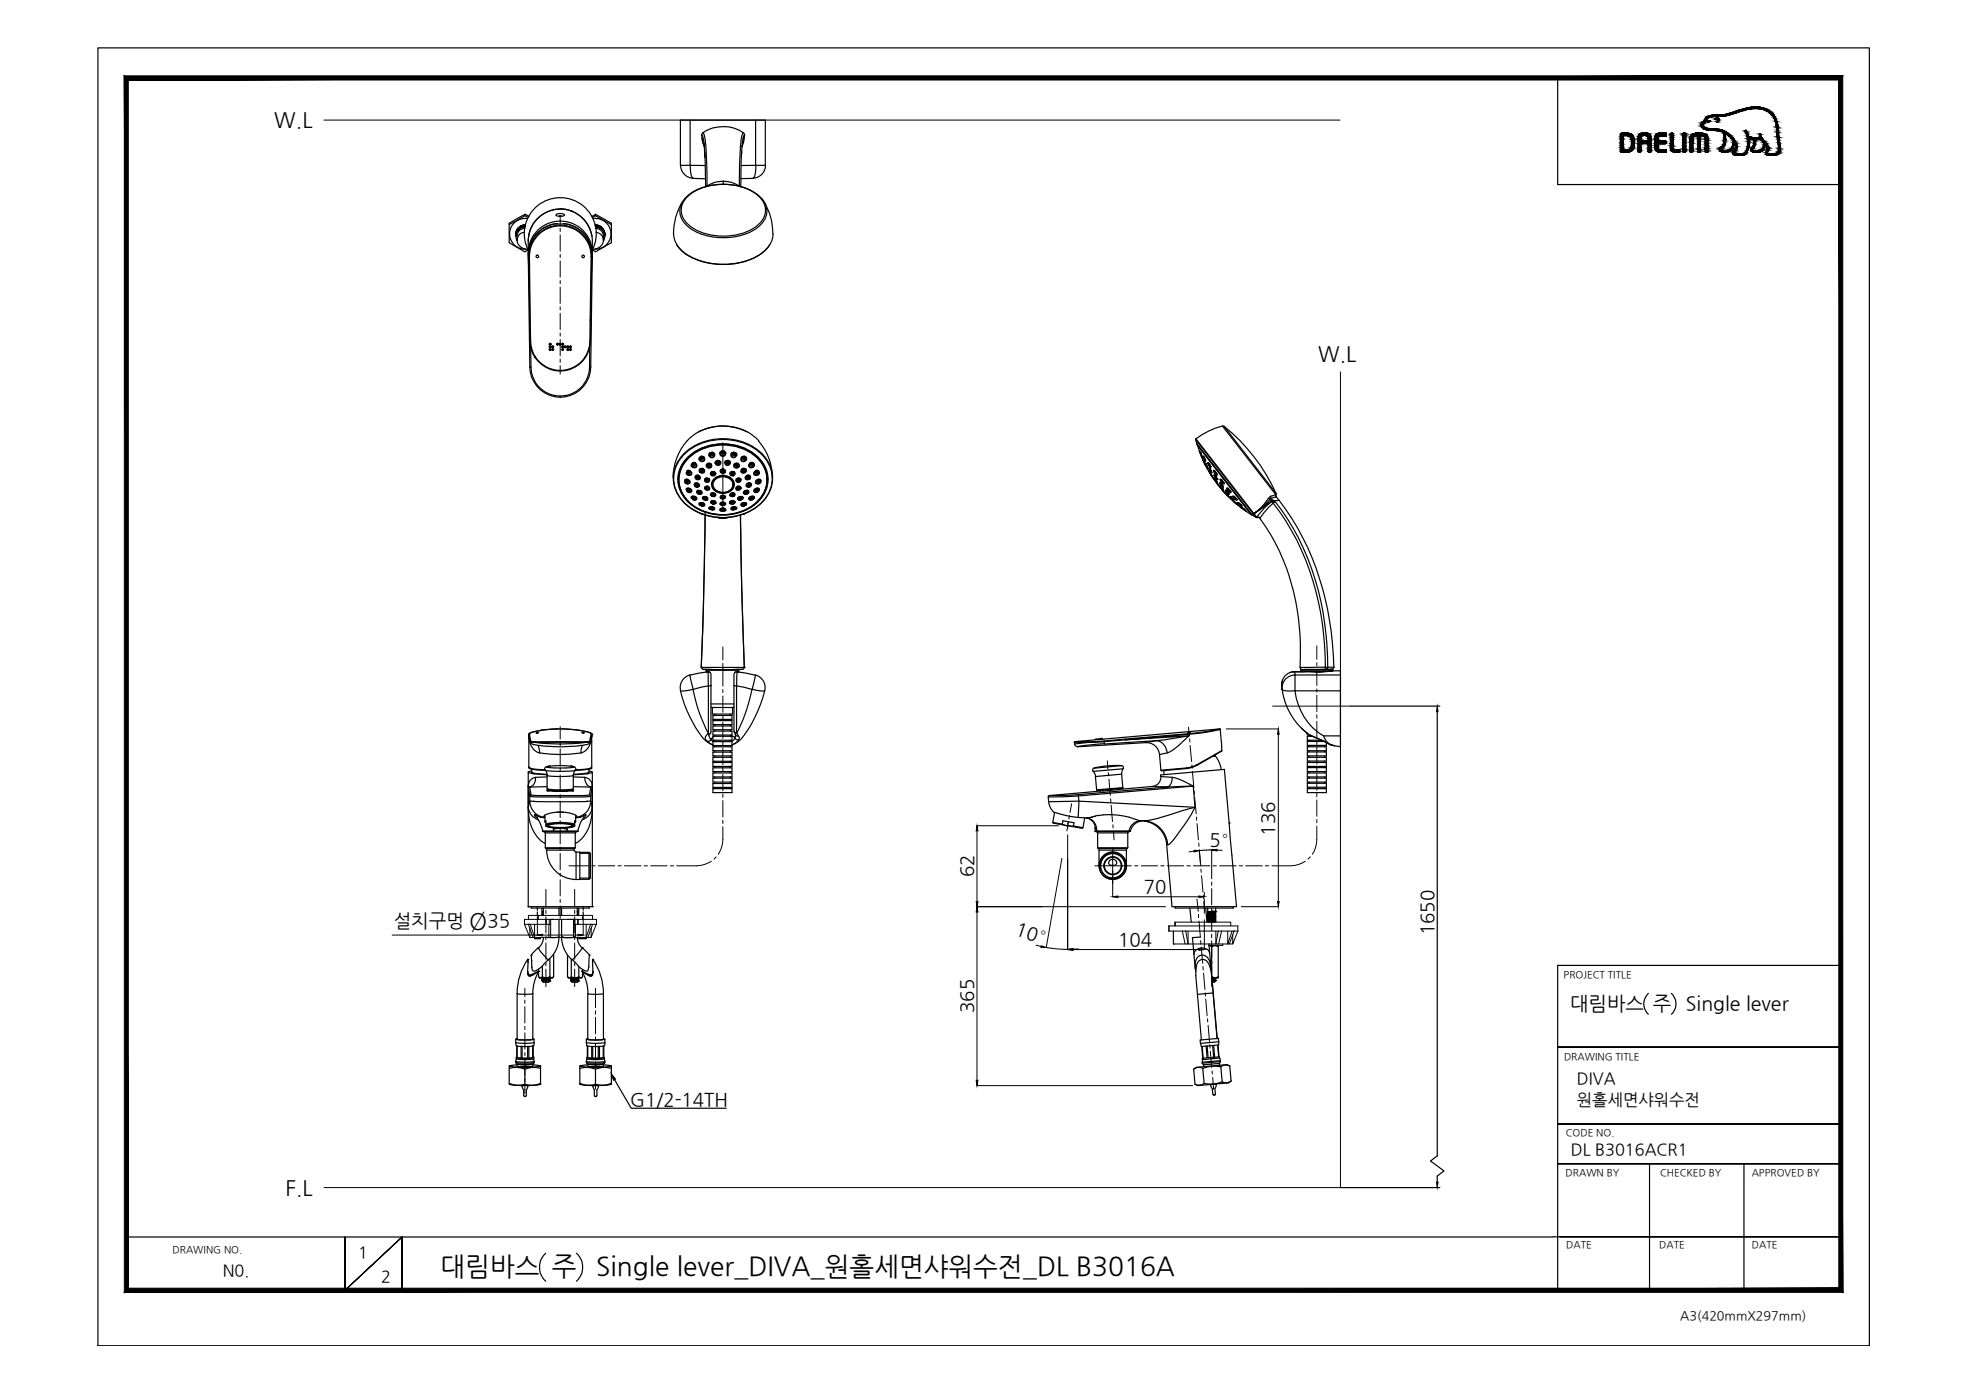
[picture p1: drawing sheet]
<svg xmlns="http://www.w3.org/2000/svg" width="420mm" height="297mm" viewBox="0 0 420 297" stroke-linecap="round" stroke-linejoin="round" font-family="sans-serif">
<defs><g id="words">
<g font-size="5.6">
<text x="94" y="272.1">대림바스 주</text>
<text x="127.2" y="272.1">Single lever_DIVA_원홀세면샤워수전_DL B3016A</text>
</g>
<text font-size="5" x="100.1" y="198.1">Ø</text>
<g font-size="4.5">
<text x="58.5" y="27.2">W.L</text>
<text x="281.3" y="77.1">W.L</text>
<text x="60.9" y="255">F.L</text>
</g>
<g font-size="4.2">
<text x="335.1" y="215.4">대림바스 주</text>
<text x="359.8" y="215.4">Single lever</text>
</g>
<g font-size="4">
<text x="272" y="178.3" transform="rotate(-90 272 178.3)">136</text>
<text x="258" y="180.6" transform="rotate(3 258 180.6)">5°</text>
<text x="207.7" y="187.2" transform="rotate(-90 207.7 187.2)">62</text>
<text x="244.1" y="190.6">70</text>
<text x="84" y="197.8">설치구멍</text>
<text x="104" y="197.8">35</text>
<text x="216.5" y="199.4" transform="rotate(19 216.5 199.4)">10°</text>
<text x="238.6" y="201.8">104</text>
<text x="306" y="199.6" transform="rotate(-90 306 199.6)">1650</text>
<text x="207.7" y="216.2" transform="rotate(-90 207.7 216.2)">365</text>
<text x="134.5" y="236">G1/2-14TH</text>
</g>
<g font-size="3.5">
<text x="336.5" y="231.4">DIVA</text>
<text x="336.5" y="235.8">원홀세면샤워수전</text>
<text x="335.2" y="246.4">DL B3016ACR1</text>
<text x="76.4" y="268.5">1</text>
<text x="47.5" y="272.3">N0.</text>
<text x="81.3" y="273.6">2</text>
</g>
<text font-size="2.7" x="358.5" y="281.6">A3(420mmX297mm)</text>
<g font-size="2.1">
<text x="333.7" y="208.6">PROJECT TITLE</text>
<text x="333.7" y="226.2">DRAWING TITLE</text>
<text x="334.1" y="242.4">CODE NO.</text>
<text x="334.1" y="251">DRAWN BY</text>
<text x="354.2" y="251">CHECKED BY</text>
<text x="373.8" y="251">APPROVED BY</text>
<text x="36.8" y="267.4">DRAWING NO.</text>
<text x="334.2" y="266.4">DATE</text>
<text x="354.1" y="266.4">DATE</text>
<text x="373.8" y="266.4">DATE</text>
</g>
</g></defs>
<!-- layer: 0 -->
<g fill="#000" stroke="#000" stroke-width=".21">
<path d="M272.8 155.5l.2 1.2h-.4zM306.7 150.7l.2 1.2h-.4zM208.5 176.2l.2 1.1h-.4zM114.7 199.5l1.1-.1v.3zM123.3 199.4l1.1 .1-1.1 .2zM208.3 192.4h.4l-.2 1.1zM208.5 193.5l.2 1.1h-.4zM237.4 191.4l1.1-.2v.3zM255.8 191.2l1.2 .2-1.2 .1zM272.6 192.4h.4l-.2 1.1zM222.2 201.8l1.1 .4h-1.2zM227.8 202.6l1.2-.2v.4z"/>
<path d="M227.8 202.6l1.2-.2v.3zM255.8 202.4l1.2 .2-1.2 .2zM130.5 229.2l.8 1.1-.4 .2zM208.3 230.5h.4l-.2 1.2zM306.5 252.2h.4l-.2 1.2z"/>
<path d="M27.4 274.9l-.9 .9 365.9-.9zM26.5 275.8l365.9-.9 .8 .9zM392.4 17.1v257.8l.8 .9zM393.2 16.2v259.6l-.8-258.7zM27.4 17.1h365l.8-.9zM26.5 16.2h366.7l-365.8 .9zM26.5 16.2l.9 258.7v-257.8zM26.5 16.2l.9 258.7-.9 .9z"/>
</g>
<g fill="none" stroke="#000" stroke-width=".25">
<path d="M20.9 10.2h378v277h-378zM332.4 16.6v22.8h60.4M368.6 32.4h.1M117.2 74h.4M117.2 73.5h.4M117.2 74.6h.4M117.4 73.3v.4M117.4 73.8v.4M117.4 74.4v.4M117.8 74h.3M117.8 74.6h.3M117.9 73.8v.4"/>
<path d="M117.9 74.4v.4M118.7 73.5h.4M118.9 73.3v.4M119.3 73.5h.4M119.5 73.3v.4M119.8 74h.5M119.8 73.5h.5M119.8 74.6h.5M120 73.3v.4M120 73.8v.4M120 74.4v.4M120.4 74h.4"/>
<path d="M120.6 73.8v.4M120.9 74h.5M120.9 74.6h.5M121.1 73.8v.4M121.1 74.4v.4M121.5 74h.4M121.5 74.6h.4M121.7 73.8v.4M121.7 74.4v.4M288.2 150.7h19M306.7 151.6v95l-1.4 1.1 2.8 2.2-1.4 1.1v1.2M114.7 193.5v.7"/>
<path d="M114.7 194.6v.7M124.4 193.5v.7M124.4 194.6v.7M115.3 200v.3h-1.2M123.2 200.3h1.9M123.8 200v.3M124.3 206.9v.4M124.3 207.6v.8M258.6 209.6h.5M351.7 212a3 3 0 0 0 0 4.4M356.6 212a3 3 0 0 1 0 4.4M392.8 206h-60.4v69.7"/>
<path d="M111.4 231.7l.3 .9M111.6 231.6l-.1 .1M111.7 232.6v1.2M111.8 233.8l.1 .1M111.9 234h.2M112.3 232.6v1.2l-.2 .1M112.5 231.6l.1 .1M112.6 231.7h.1M112.6 231.7l-.3 .9M126.5 231.7h.1M126.5 231.7l.4 .9M126.6 231.6l-.1 .1"/>
<path d="M126.8 232.6v1.2M126.9 233.8l.1 .1M127 234h.2M127.4 232.6v1.2l-.2 .1M127.6 231.6l.1 .4-.3 .6M131.1 230.4l3.6 6.1h20.3M258.3 231.5h.1M258.3 231.5l.4 .8M258.5 231.4l-.1 .1M258.7 232.3l.1 1.3M258.9 233.5l.1 .2M259 233.7h.2"/>
<path d="M259.2 232.3l.2 1.2-.2 .2M259.4 231.3v.1M259.5 231.4l-.2 .9M332.4 223.4h60.4h-60.4M332.4 239.9h60.4h-60.4M286 253.4h21.2M332.4 248.3h60.4h-60.4M352 248.3v27M372.1 248.3v27M27 264h304.4M73.6 264v11.4l12.2-11.4-12.2 11.4zM85.8 275.4v-11.4v11.4"/>
<path d="M116.4 267.4a4 4 0 0 0 0 6M123 267.4a4 4 0 0 1 0 6M331.4 263.9h61.4h-59.9M341 275.3h51.8"/>
<circle cx="117.4" cy="74.6" r=".19"/>
<circle cx="117.4" cy="73.4" r=".19"/>
<circle cx="117.4" cy="74" r=".19"/>
<circle cx="117.9" cy="74.6" r=".19"/>
<circle cx="117.9" cy="74" r=".19"/>
<circle cx="119" cy="73.4" r=".19"/>
<circle cx="119.5" cy="73.4" r=".19"/>
<circle cx="120.1" cy="73.4" r=".19"/>
<circle cx="120.1" cy="74.6" r=".19"/>
<circle cx="120.1" cy="74" r=".19"/>
<circle cx="120.6" cy="74" r=".19"/>
<circle cx="121.2" cy="74.6" r=".19"/>
<circle cx="121.2" cy="74" r=".19"/>
<circle cx="121.7" cy="74.6" r=".19"/>
<circle cx="121.7" cy="74" r=".19"/>
</g>
<g fill="none" stroke="#000" stroke-width=".21">
<path d="M261.6 155.5h11.2M272.8 156.7v35.7M208.5 176.2h17.4M208.5 177.3v15.1M227.8 178.2v24.4M114.7 195.5v4h-31M115.8 199.5h7.5M124.4 195.5v4M208.5 193.5h40.2M208.5 194.6v35.9M226.6 183.1l-3.3 19.1 4.5 .4M237.4 185.9v5.5"/>
<path d="M238.5 191.4h17.3M257 190.4v1M257 196.3v6.3M264.9 193.5h7.9M221.1 201.7l1.1 .3M229 202.6h26.8M230.1 202.5l-1.1 .1M208.5 231.7h46"/>
</g>
<path d="M69.1 25.6h216.8M286 79.3v174.1h-216.9" fill="none" stroke="#000" stroke-width=".21"/>
<!-- layer: 1 -->
<g fill="none" stroke="#000" stroke-width=".25">
<path d="M145.2 35.3v-9.7h2.1v9.7M145.2 35.3h2.1M147.3 25.6h16v9.7h-2.1v-9.7M147.3 35.3h3.2M147.3 35.3l.1 1.3a1.54 1.54 0 0 0 .5 1.4 2.77 2.77 0 0 1-2.7-2.7M147.9 38.1l2.7 .1M149.7 28.8l.2 1.3 .4 1.2M149.7 28.8a6 6 0 0 1 .7 3.6v1.2M149.8 28.8h.1M149.8 29.4l.5 1.8M150 28.3l-.3 .5M150 28.3a4.1 4.1 0 0 1 .6 2.7l.3 8.7-.3 .1"/>
<path d="M150 28.3a7.9 7.9 0 0 1 8.7 0M150.2 30.5l.2 3M150.4 32.3l.2 7.5M150.6 39.7v.1M150.9 39.7h.1M150.9 39.7l-.2 .1M154.3 38.7a6.2 6.2 0 0 0-3.4 1M154.3 38.7a6.2 6.2 0 0 1 3.5 1M154.3 38.7v.6M157.8 39.7h.1M157.8 39.7l.1 .1M157.8 39.7l.2 .1"/>
<path d="M158.1 39.7v.1M158.3 32.3l-.2 7.5M158.3 31.3l.4-1.2 .2-1.3h-.1a13.3 13.3 0 0 0-.6 4.7M158.4 30.5v.1M158.7 28.3l.2 .5M158.7 28.3a4.1 4.1 0 0 0-.7 2.7l-.2 8.7 .3 .1M160.6 38.1h-2.5M161.2 35.3h-3.1M161.3 35.3l-.1 1.3a1.54 1.54 0 0 1-.5 1.4 2.77 2.77 0 0 0 2.7-2.7M143.7 49.9a5.4 5.4 0 0 0 3.3 4.7 15.6 15.6 0 0 0 15.5-.5 5.2 5.2 0 0 0 2.5-4.2M144.4 52.3a7.1 7.1 0 0 0 2.6 2.3M145.6 43.1a13 13 0 0 0-1.9 6.8"/>
<path d="M146.2 42.3a12.4 12.4 0 0 1 11.7-2.5 9.1 9.1 0 0 1 4.6 2.5M146.2 42.3a3.9 3.9 0 0 0 .3 5.8 12.7 12.7 0 0 0 11.1 2.3 7.4 7.4 0 0 0 5.9-4.4 3.9 3.9 0 0 0-1-3.7M146.8 41.9a12.6 12.6 0 0 1 12.5-1.7 5.7 5.7 0 0 1 4.1 4.7 5 5 0 0 1-3.1 4.1 13.3 13.3 0 0 1-12.7-.5 4 4 0 0 1-.8-6.6zM147 54.6a15.7 15.7 0 0 0 14.5 .1M163.1 43.1a13 13 0 0 1 1.8 6.8M164.2 52.3a5.6 5.6 0 0 1-2.7 2.4M146.6 97.7a11.2 11.2 0 0 1 16 .8 6.7 6.7 0 0 1-2.7 10 11.2 11.2 0 0 1-13.9-2.3 6.3 6.3 0 0 1 .6-8.5zM146.8 97.9a10.9 10.9 0 0 1 15.6 .7 6.4 6.4 0 0 1-2.4 9.7 10.9 10.9 0 0 1-13.8-2.2 6.2 6.2 0 0 1 .6-8.2zM147.5 99.1h.1M147.6 99.1l.2 .4M147.8 99l.2 .1-.1 .1zM147.8 99.1v.1"/>
<path d="M147.8 99.5l-.1 .1M147.8 98.8h.1M147.8 98.8a.57 .57 0 0 1 .8 .3 .57 .57 0 0 1-.4 .7l-.7-.3v-.4M147.9 98.7l-.3 .3M147.9 98.8l.4 .1M147.9 98.8l.3 .1v.2l-.4 .2-.2-.2M147.9 98.8l-.3 .3M148.3 98.9v.4l-.5 .2M148.3 98.9a.45 .45 0 0 1 .2 .7 .45 .45 0 0 1-.7-.1M148.4 98.7l-.1 .1M149.1 92.1a11.3 11.3 0 0 1 10.3 0M149.3 97.6a.62 .62 0 0 0 .2 .9 .62 .62 0 0 0 .9-.5 .62 .62 0 0 0-.8-.7l.4 .3-.1 .2h-.4l-.2-.2"/>
<path d="M149.5 97.6l.3 .1-.3 .1zM149.7 97.5a.49 .49 0 0 1 .6 .3 .49 .49 0 0 1-.4 .6 .49 .49 0 0 1-.6-.3v-.4M149.7 97.4l-.3 .3M149.7 97.4l-.3 .2M150.1 97.6l-.2 .4-.7 .1M150.2 97.6h-.1M150.9 99.4l-.1 .1M151 98.9a.54 .54 0 0 0 0 .9 .54 .54 0 0 0 .8-.3 .54 .54 0 0 0-.6-.7l-.2 .1a.32 .32 0 0 1 .4 .1 .32 .32 0 0 1 0 .4l-.4-.1 .1-.4M151.1 98.9h-.1M151.1 99.2l.1-.1 .2 .1-.2 .1zM151.1 98.9h.1M151.7 96.8l.2-.1 .1 .2z"/>
<path d="M151.8 99l-.3 .5-.6-.1M151.9 96.5l.1 .1M152 96.6a.5 .5 0 0 1 .4 .6 .5 .5 0 0 1-.8 .3 .5 .5 0 0 1 0-.8 .29 .29 0 0 0 .3 .3 .29 .29 0 0 0 .2-.3l-.1-.1M152 96.5a.6 .6 0 0 1 .4 1 .6 .6 0 0 1-1-.1 .44 .44 0 0 1-.2-.5 .44 .44 0 0 1 .5-.3l.3-.1M152 96.5l-.5 .1M152.5 96.8l-.1 .1a.7 .7 0 0 1-1 .2h-.1M152.7 98.4a.59 .59 0 0 1 .9 0 .59 .59 0 0 1 0 .8 .59 .59 0 0 1-.9-.2l-.1-.4zM152.8 98.8h-.2M153.1 98.5h.2v.2h-.2zM153.1 98.3h.1M153.2 98.2h-.1M153.2 98.3h-.1"/>
<path d="M153.7 98.6h.1M153.7 98.6l-.4 .3-.5-.2M153.8 96.6l-.2 .1M153.8 96.6l.5 .3 .4-.3M154 96.3a.64 .64 0 0 0-.3 .8 .64 .64 0 0 0 .9 .3 .64 .64 0 0 0 .2-.9l-.3-.2M154 96.3l-.2 .4M154 96.3h.5M154 96.3a.28 .28 0 0 0 .2 .4 .28 .28 0 0 0 .4-.3l-.1-.1M154.1 96.4l.3 .1-.2 .1zM154.5 96.3a.49 .49 0 0 1 .2 .6 .49 .49 0 0 1-.6 .3 .49 .49 0 0 1-.3-.5M154.7 96.6l.2 .1M154.8 98.6l.4 .3 .5-.2"/>
<path d="M154.8 98.6h-.1M155.2 98.5l.2 .1-.2 .1zM155.4 98.3h.1M155.4 98.2h.1M155.7 98.8h.2M156 96.8l.5 .4 .6-.1M156.1 96.7l.3-.2 .6 .1a.61 .61 0 0 1 0 .9 .61 .61 0 0 1-.8 0 .61 .61 0 0 1-.1-.8zM156.5 96.6a.49 .49 0 0 0-.4 .5 .49 .49 0 0 0 .5 .4 .49 .49 0 0 0 .4-.4M156.5 96.8l.3-.1-.1 .2zM156.5 96.6h.5M156.5 96.6l-.1 .1a.29 .29 0 0 0 .3 .3 .29 .29 0 0 0 .3-.3M156.7 99l.1 .1"/>
<path d="M156.8 99.1a.48 .48 0 0 0 .3 .4 .48 .48 0 0 0 .5-.1M156.9 96.7l.1 .4M157 97.1h.2M157.1 99.2l.2-.1 .1 .1-.2 .1zM157.5 98.9h-.1M157.5 98.9h.1M157.6 99.4l.1 .1M158.2 97.6h.2M158.4 97.6l.2 .4h.5M158.7 97.6h.2v.2h-.2zM158.8 97.5a.49 .49 0 0 0-.6 .3 .49 .49 0 0 0 .3 .6 .49 .49 0 0 0 .6-.3M158.8 97.4l-.3 .2 .2 .3 .3-.1 .2-.2"/>
<path d="M158.8 97.4a.62 .62 0 0 0-.7 .4 .62 .62 0 0 0 .4 .8 .62 .62 0 0 0 .8-.5l-.1-.5M159.1 98l.2 .1M159.2 97.7l-.1 .4M159.2 97.6l-.4-.2 .4 .3M160.1 98.7l.1 .6 .5 .2M160.6 98.8a.46 .46 0 0 0-.7 .4 .46 .46 0 0 0 .6 .4l.4-.5M160.6 98.8l.3 .3M160.7 98.8a.61 .61 0 0 0-.9 .2 .61 .61 0 0 0 .3 .9 .61 .61 0 0 0 .8-.4v-.4a.32 .32 0 0 1-.3 .2 .32 .32 0 0 1-.3-.4l.4-.2 .3 .3M160.7 99.5l.2 .1M161.9 94.1a12 12 0 0 1 2.9 7.9M161.9 94.1a10.7 10.7 0 0 0-16 .8 12.3 12.3 0 0 0-2.3 7.1M255.2 93.7a16.6 16.6 0 0 1 5.6-2.8l11.4 14.7"/>
<path d="M255.2 93.7l12.4 15.9M255.2 93.6v.2M255.4 94.7l11.8 15.2M255.5 94.8l11.5 15-1.2-.7M255.5 95l.4 1.2M255.9 96.2h.1M255.9 96.2l.8 2.1M256.1 96.5l.5 1.2-.4-1.1M256.1 96.5h.1M256.1 96.5l.1 .2M256.1 96.5l.5 1.1M256.2 96.6l.1 .1"/>
<path d="M256.2 96.8l.2 .2M256.7 97.3l.4 .5 .1 .7zM256.7 98.3h.1M256.7 98.3l.5 1-.3-.7M256.7 98.3l.2 .3M256.8 98.3h.1M256.8 97.5l.3 .5M256.8 98.4l.1 .2M256.8 97.3v.1M256.9 98.6l.1 .2M256.9 98.6h.1M257 97.5v.1"/>
<path d="M257 98.7l.2 .5-.2-.4M257.2 98.8l.5 1.1zM257.2 99.2l.4 .9M257.2 98.1l-.4-.7 .3 .9h.1M257.2 98.1h.1M257.2 99l.3 .4M257.2 98.9h.1M257.2 98.9l.1 .1M257.3 98.9h.1M257.4 99.1l-.2-.2 .5 .9M257.6 99.5h.1M257.7 98.8l.4 .9 .2 .1-.2-.8"/>
<path d="M257.7 98.8l.6 .6M257.8 98.8l.2 .7 .2 .2 .1-.1M257.8 98.7l.3 .3M257.9 98.8l.2 .3M258 99.9l.6 1-.2-.1zM258.1 99v.1M258.1 99.1l.2 .5M258.3 99.6h.1M258.3 99.5v.1M260.9 90.9l.3 .1M261.2 91a39.1 39.1 0 0 1 11.1 14.3M261.2 91l11.1 14.3"/>
<path d="M144.8 101.6v.6M144.8 101.7v.5M144.8 101.3v.3M145.7 107.1a12.1 12.1 0 0 0 9.6 3.3M145.7 107a7.2 7.2 0 0 1 1.5-11.2 12.5 12.5 0 0 1 15.5 1.1 7.1 7.1 0 0 1 .1 10.1M146.2 102.5v.3M146.2 102.5l.1-.1h.5l.4 .4a.68 .68 0 0 1-1.1 .1M146.2 102.5l.3-.1 .2 .3-.2 .2-.3-.1M146.2 102.5h-.1a.58 .58 0 0 1 .8-.1 .58 .58 0 0 1 .2 .8l-.6 .1-.4-.4M146.3 102.5v.3M146.3 102.6h.2v.2h-.2zM146.4 104.5a.62 .62 0 0 1 .8-.3 .62 .62 0 0 1 .4 .8 .61 .61 0 0 1-1-.2h.1"/>
<path d="M146.6 100.9v-.4a.62 .62 0 0 1 .8 .1 .62 .62 0 0 1 .1 .8h-.8l-.3-.5M146.6 104.4l.1 .4 .4-.1a.37 .37 0 0 0-.3-.4 .37 .37 0 0 0-.4 .2M146.6 102.2a.5 .5 0 0 1 .3 .5 .5 .5 0 0 1-.3 .5M146.6 100.5l-.1 .3M146.7 100.6l.4-.1a.44 .44 0 0 1 .4 .6 .44 .44 0 0 1-.7 .1l-.3-.3M146.7 104.5h.2v.2zM146.7 100.5l.4 .1a.36 .36 0 0 1-.3 .4 .36 .36 0 0 1-.4-.2M146.7 100.7l.2 .1-.2 .1zM146.8 104.1v.1M146.8 104.2h.2a.41 .41 0 0 1 .5 .5 .41 .41 0 0 1-.6 .3l-.4-.5M146.8 104.2l-.3 .3M146.8 104.2l.5 .3-.1 .6"/>
<path d="M147.1 100.5l.2 .4-.6 .5M147.2 100.4l-.1 .1M147.6 106.3a.46 .46 0 0 1 .6-.4 .46 .46 0 0 1 .3 .6l-.2 .1M147.6 106.2l.2-.1h.3l.1 .3-.4 .2 .3 .1h.5a.63 .63 0 0 0-.3-.8 .63 .63 0 0 0-.8 .2v.2M147.6 106.3a.54 .54 0 0 0 .7 .3M147.6 106.2l.3 .3M147.7 105.9l.1 .1M147.8 105.9l.5 .2v.5M147.8 106.2h.2v.2h-.2zM148.2 103.5h.1M148.2 103.4h.1M148.2 103.1a.58 .58 0 0 1 .8 0 .58 .58 0 0 1 .1 .8 .58 .58 0 0 1-.7 0 .58 .58 0 0 1-.2-.8z"/>
<path d="M148.3 106.6l.1 .1M148.4 101.7h.1M148.4 101.7a.45 .45 0 0 1 .7-.2 .45 .45 0 0 1 0 .7l-.7-.2v-.3M148.4 103.4l.2-.1 .1 .2-.3 .1zM148.4 101.5a.58 .58 0 0 1 .8 0 .58 .58 0 0 1 .1 .7 .57 .57 0 0 1-.7 .1 .57 .57 0 0 1-.2-.8zM148.6 103v.1M148.6 103.1l.4 .1a.41 .41 0 0 1 0 .6 .41 .41 0 0 1-.6 0l-.2-.3M148.6 103.1l-.3 .1-.1 .3M148.6 103.1a.37 .37 0 0 1 .4 .5l-.3 .2M148.7 101.7l.2 .1-.3 .1zM148.7 103.8v.2M148.7 104.7a.59 .59 0 0 1 .8-.1 .59 .59 0 0 1 .2 .8 .62 .62 0 0 1-.8 0 .62 .62 0 0 1-.2-.7z"/>
<path d="M148.8 105.1v.1M148.8 105.1h.1M148.8 105.2l.3 .2h.3M148.9 105.1a.29 .29 0 0 1 .1-.3 .29 .29 0 0 1 .4 .1 .29 .29 0 0 1-.1 .4l-.4-.2M148.9 104.6l.1 .1M149 105l.3 .1-.2 .1zM149 104.7h.4l.3 .2v.3l-.3 .2M149 104.7l-.2 .2v.3M149 101.4v.1M149 101.5l.2 .4-.5 .4M149 104.7h.3a.35 .35 0 0 1 .3 .5l-.1 .1M149.2 107.3l.2 .1"/>
<path d="M149.3 107.8l-.1-.1a.62 .62 0 0 1 .6-.6 .62 .62 0 0 1 .6 .6 .39 .39 0 0 1-.3 .3 .39 .39 0 0 1-.4-.1M149.3 107.7l.4 .2M149.3 107.7l.2-.2 .3-.1 .2 .3-.3 .2M149.4 100.1h.1M149.4 107.4h.5l.2 .4M149.4 100.1a.45 .45 0 0 1 .6-.1 .45 .45 0 0 1 .2 .5 .45 .45 0 0 1-.6 .3l-.3-.4zM149.4 105.3l.1 .2M149.5 107.6h.2l.1 .2h-.3zM149.5 100.3h.3l-.1 .1zM149.7 109.6h.1M149.7 109.6l1.8 .5 1.8 .3M149.7 109.6a8.2 8.2 0 0 1-5.9-8.3 9 9 0 0 1 6.9-7 12 12 0 0 1 12.5 3.4 7.2 7.2 0 0 1-2.2 10.8l-2.2 1.1"/>
<path d="M150 106.1a.57 .57 0 0 1 .7-.1 .57 .57 0 0 1 .2 .7 .6 .6 0 0 1-.7 0 .6 .6 0 0 1-.2-.6zM150 106l.1 .1M150.1 100.1v.4l-.7 .3M150.1 107.8h.1a.45 .45 0 0 0-.4-.5 .45 .45 0 0 0-.5 .4l.4 .2M150.1 107.8l-.4 .1M150.1 100l-.1 .1M150.1 107.8l.1 .1M150.1 106.6l-.1-.2a.42 .42 0 0 1 .5-.4 .42 .42 0 0 1 .3 .6M150.1 106.6l.4 .1 .3-.1M150.1 106.6h.1M150.1 106.1h.6l.1 .4M150.2 106.6h-.1"/>
<path d="M150.2 106.5h.1M150.3 106.3l.2 .1-.1 .1zM150.4 102.3h.1M150.4 104.2a.51 .51 0 0 1 .7-.4 .51 .51 0 0 1 .2 .7 .62 .62 0 0 1-.9-.2M150.4 102.4a.46 .46 0 0 0 .6 .4M150.4 104.2v.1M150.4 102.2l.1 .1M150.4 104.2h.1M150.4 102.2a.5 .5 0 0 1 .8-.1 .5 .5 0 0 1 0 .7 .53 .53 0 0 1-.6 .1 .53 .53 0 0 1-.2-.6M150.4 102.2a.46 .46 0 0 1 .7-.1 .46 .46 0 0 1 .1 .7h-.2M150.4 102.2v.1M150.5 104.3h-.1"/>
<path d="M150.5 109.9l-.4 19.7-.5 12.8M150.5 109.2l-.4 20.1-.5 13.1M150.7 102.4l.1-.1 .1 .1-.2 .1zM150.7 104.1h.2v.1l-.2 .1zM150.8 106.6l.1 .1M151 102.8v.1M151 103.8l.3 .3a.49 .49 0 0 1-.3 .4 .49 .49 0 0 1-.6-.2M151 103.8a.42 .42 0 0 0-.6 .4M151 103.8l.3 .3v.4M151 103.7v.1M151.3 108.3a.68 .68 0 0 1 1 .3M151.3 102.1v.4l-.3 .3"/>
<path d="M151.5 108.7l-.2-.1a.6 .6 0 0 1 .6-.5 .6 .6 0 0 1 .6 .6l-.5 .2M151.5 108.7l-.1-.2a.45 .45 0 0 1 .5-.4 .45 .45 0 0 1 .4 .5l-.3 .2M151.5 108.7l.5 .1M151.6 108.7h-.1M151.6 108.6a.29 .29 0 0 1 .3-.3 .29 .29 0 0 1 .2 .4h-.1M151.6 108.7l.4 .1M151.7 108.5l.3 .1-.2 .1zM151.7 107l.1 .1M151.8 105.8l-.2-.2a.52 .52 0 0 1 .6-.4 .52 .52 0 0 1 .4 .6l-.1 .2-.6-.1M151.8 107.1l.6-.2 .3 .4M151.8 105.8h.2M151.8 105.8h.1"/>
<path d="M151.8 105.8a.3 .3 0 0 1 .1-.4 .3 .3 0 0 1 .4 0 .3 .3 0 0 1 0 .4h-.3M151.9 105.8h.1M151.9 106.9h.3l.5 .2a.47 .47 0 0 1-.5 .4 .47 .47 0 0 1-.4-.4zM151.9 100.7l.6-.1a.5 .5 0 0 1 0 .9 .57 .57 0 0 1-.6 0 .57 .57 0 0 1-.3-.6l.2-.2M151.9 105.2h.1M152 100.6l-.2 .1M152 100.7h.4a.39 .39 0 0 1 .2 .5 .39 .39 0 0 1-.4 .2 .44 .44 0 0 1-.5-.5l.1-.1a.3 .3 0 0 0 .1 .4 .3 .3 0 0 0 .4-.1 .3 .3 0 0 0 0-.4h-.3M152 105.3a.44 .44 0 0 1 .6 .3l-.2 .3-.4-.1M152 105.3l-.3 .2 .1 .3M152 103.2v.1M152 100.6v.1M152 100.7l-.1 .1"/>
<path d="M152 105.2l.4 .1 .4 .3M152 103.3l.1 .6 .3 .5M152 100.9h.2v.2zM152 105.6l.2-.1v.2h-.2zM152 103.2v.2M152 103v.2M152.1 107.5h.1M152.1 107.5a.38 .38 0 0 0 .6-.1 .38 .38 0 0 0-.3-.5l-.2-.1a.41 .41 0 0 0-.6 .4l.4 .3M152.1 107.2l.2 .1-.2 .1zM152.3 108.6l.2 .1M152.4 102.3a1.71 1.71 0 0 0-.2 1.8 1.71 1.71 0 0 0 1.6 .9l.5 .1M152.5 102a2.71 2.71 0 0 1 4.1 .9 2.21 2.21 0 0 1-3 2.3 1.8 1.8 0 0 1-1.6-1.2 1.8 1.8 0 0 1 .5-2z"/>
<path d="M152.6 107.3l.2 .1M152.8 102.2a2.28 2.28 0 0 1 3.6 1.2 2.2 2.2 0 0 1-2.1 1.7 2.2 2.2 0 0 1-2.2-1.7l.1-.4zM152.8 101l-.9 .5M153.2 110.4h2.1M153.2 110.5l1 .1M153.3 110.4h-.1M153.6 110.4h-.1M153.6 110.4v.1M153.7 105.9v.4l.5 .1M153.7 105.9a.66 .66 0 0 1 1.1 .2l-.2 .3h-.3M153.8 105.9h1M153.8 107.5h-.2"/>
<path d="M153.8 107.2l.4-.1 .5 .1a.31 .31 0 0 1 .1 .3 .31 .31 0 0 1-.1 .3h-.9l-.2-.3zM153.8 107.5a.49 .49 0 0 1 .4-.3 .49 .49 0 0 1 .5 .3M153.8 107.5l.1 .2 .3 .1M153.8 108.8a.49 .49 0 0 1 .4-.4 .49 .49 0 0 1 .5 .4l-.2 .2M153.8 108.8l.2 .2M153.8 107.5l.5-.3 .4 .3M153.8 108.8h-.2M153.8 108.7l.5-.2 .4 .2M153.9 100.7l.4 .1 .4-.1M153.9 100.7l-.1 .1M154 106l.4-.1a.3 .3 0 0 1 .1 .4 .3 .3 0 0 1-.4 .1 .3 .3 0 0 1-.1-.4zM154 109.1l-.4-.2a.62 .62 0 0 1 .6-.5 .62 .62 0 0 1 .6 .5l-.3 .2"/>
<path d="M154 109.1v-.1a.28 .28 0 0 1 .1-.3 .28 .28 0 0 1 .4 0 .28 .28 0 0 1 0 .4M154 109.1h.5M154 109h.5M154.1 107.5h.3l-.2 .2zM154.1 108.9h.3l-.2 .1zM154.1 100.3l.3 .1-.3 .1zM154.1 106.1h.2v.1h-.2zM154.2 100.1l-.5 .2a.57 .57 0 0 0 .3 .7 .57 .57 0 0 0 .8-.2M154.2 100.1l-.4 .2-.1 .3a.52 .52 0 0 0 .9 .1M154.2 106.4l-.4-.2a.45 .45 0 0 1 .4-.4 .45 .45 0 0 1 .5 .4l-.4 .2M154.2 100.1h.1M154.2 106.4h.1"/>
<path d="M154.2 100h.1M154.2 100.1h.1a.31 .31 0 0 1 .3 .2 .31 .31 0 0 1-.2 .4l-.4-.1-.1-.3 .3-.2M154.2 106.4v.1M154.2 107.8h.1M154.2 110.5h.1M154.2 110.5v.1M154.3 107.8h.1M154.3 100.1l.5 .2v.5M154.3 100.1l.4 .2-.1 .4M154.3 106.4v.1M154.7 100.7l.1 .1M154.7 107.5l-.5 .3"/>
<path d="M154.7 107.5h.2M154.7 108.8h.2M154.9 110.4v.1M154.9 110.4h.1M155.2 110.4h.1M155.4 110.4l-1.2 .2M155.7 107.1a.58 .58 0 0 1 .6-.3 .58 .58 0 0 1 .5 .5 .58 .58 0 0 1-.7 .3 .58 .58 0 0 1-.4-.5zM155.7 101l.9 .5M155.7 105.6a.5 .5 0 0 0 .8 .3M155.7 105.6a.56 .56 0 0 1 .6-.4 .56 .56 0 0 1 .5 .4l-.1 .2M155.8 107.3l-.1 .1M155.9 105.6l.2 .3 .4-.1-.4-.1a.31 .31 0 0 1 .1-.4 .31 .31 0 0 1 .4 .1 .31 .31 0 0 1 0 .4"/>
<path d="M155.9 105.6a.47 .47 0 0 1 .4-.4 .47 .47 0 0 1 .5 .4l-.1 .2M155.9 105.6h-.2M156 108.4a.66 .66 0 0 1 .7-.4 .66 .66 0 0 1 .5 .6l-.7 .1a.33 .33 0 0 1-.4 .1 .33 .33 0 0 1-.1-.4zM156 102.2a2.62 2.62 0 0 0-3.7 .2M156 102.1a1.52 1.52 0 0 1 .1 2.2M156.2 107.2l.2 .1zM156.2 108.6l-.2 .1M156.2 100.9h.2l.1 .1-.2 .1zM156.3 105.5h.2l-.1 .2h-.2zM156.4 107.5h.1M156.5 107.5h.1M156.5 103.2a2.32 2.32 0 0 1-1.6 1.9 2.32 2.32 0 0 1-2.5-.7"/>
<path d="M156.5 105.2l-.4 .1-.2 .3M156.5 103v.3a2.39 2.39 0 0 0-4-1.1l-.4 .6-.1 .5M156.5 100.7l-.4 .1a.31 .31 0 0 0 .3 .4 .31 .31 0 0 0 .3-.4M156.5 100.7a.5 .5 0 0 0-.6 0 .5 .5 0 0 0-.1 .6 .53 .53 0 0 0 .7 .2 .53 .53 0 0 0 .2-.8M156.5 100.7a.46 .46 0 0 0-.5 .1 .46 .46 0 0 0-.1 .4 .45 .45 0 0 0 .6 .2 .45 .45 0 0 0 .2-.6M156.5 108.5l.3 .1-.2 .1zM156.5 100.7h.2M156.6 105.2h-.1M156.6 105.8v.1M156.6 100.6l.1 .1M156.7 100.7v.1M156.7 105.8l-.1 .1"/>
<path d="M156.7 107.1l-.6-.2-.3 .4M156.7 107.1a.48 .48 0 0 0-.5-.2 .48 .48 0 0 0-.4 .4M156.7 107.1a.49 .49 0 0 1-.4 .4 .49 .49 0 0 1-.5-.2M156.9 107l-.2 .1M156.9 108.7l.1-.2a.45 .45 0 0 0-.4-.4 .45 .45 0 0 0-.4 .5l.3 .2M157 108.6a.29 .29 0 0 0-.3-.3 .29 .29 0 0 0-.3 .4h.1M157 108.7l-.4 .1M157.2 102.1v.4l.3 .3M157.2 108.3a.65 .65 0 0 0-1 .3M157.3 104.4l-.1 .1M157.4 106.2a.57 .57 0 0 1 .7-.3 .57 .57 0 0 1 .4 .6 .57 .57 0 0 1-.6 .3 .57 .57 0 0 1-.5-.6zM157.5 103.7v.1a.37 .37 0 0 0-.2 .6"/>
<path d="M157.5 102.8v.1M157.6 102.3h.1l.1 .2h-.2zM157.6 104.1h.2v.2l-.2-.1zM157.7 106.6l-.1-.1a.45 .45 0 0 1 .4-.5 .45 .45 0 0 1 .4 .4l-.1 .2M157.7 106.6l.2 .1 .4-.1M157.7 106.6l-.1 .1M157.9 106.4h.3l-.1 .1zM158 102.2l-.3-.1-.3 .1a.36 .36 0 0 0 .3 .4 .36 .36 0 0 0 .4-.3M158 104.3a.52 .52 0 0 1-.7 .1M158 104.3h.1M158.1 104.2a.33 .33 0 0 0-.4-.3 .33 .33 0 0 0-.3 .4l.3 .1 .3-.1M158.1 102.4a.42 .42 0 0 1-.6 .4 .42 .42 0 0 1-.2-.6 .48 .48 0 0 1 .7 0 .49 .49 0 0 0-.8-.1 .49 .49 0 0 0 .3 .8"/>
<path d="M158.1 104.2a.42 .42 0 0 0-.6-.4 .42 .42 0 0 0-.2 .6M158.1 104.2h.1M158.1 102.2l-.1 .1M158.1 102.2v.1zM158.1 104.2v.1zM158.1 102.3a.5 .5 0 0 1-.6 .6M158.1 104.2a.52 .52 0 0 0-.7-.5 .52 .52 0 0 0-.2 .8 .59 .59 0 0 0 .8-.2M158.3 106.6h.1M158.4 100a.56 .56 0 0 1 .7 .1 .56 .56 0 0 1 .1 .7 .56 .56 0 0 1-.8 .1 .48 .48 0 0 1-.3-.4 .48 .48 0 0 1 .3-.5zM158.4 106.5h.1M158.4 100l.1 .1M158.4 106.6h.1"/>
<path d="M158.4 100.1v.4l.6 .2M158.4 100.1a.43 .43 0 0 0-.1 .7 .43 .43 0 0 0 .7-.1M158.4 100.1h.7M158.5 106a.54 .54 0 0 0-.8 .5M158.7 104.9l.4-.2a.45 .45 0 0 1 .7 .3 .62 .62 0 0 1-.6 .5 .62 .62 0 0 1-.6-.4zM158.7 100.2l.2 .1-.1 .1zM158.7 109.6h.1M158.7 107.6l.2 .2h-.2zM158.8 104.9a.47 .47 0 0 1 .5-.2 .47 .47 0 0 1 .4 .5 .47 .47 0 0 1-.6 .2 .47 .47 0 0 1-.3-.5zM158.8 109.6l-1.7 .5-1.8 .3M158.8 109.6h.1M159 100.7l.1 .1"/>
<path d="M159 100.1h-.4a.29 .29 0 0 0 0 .4 .29 .29 0 0 0 .4 0 .29 .29 0 0 0 .1-.4M159.1 100.1l.1 .3-.2 .3M159.1 107.4h-.5l-.4 .5M159.1 100.1h.1M159.2 107.7l-.2-.2-.3-.1-.2 .3 .3 .2M159.2 107.7a.47 .47 0 0 0-.5-.4 .47 .47 0 0 0-.5 .5l.6 .1M159.2 107.8l.1-.1a.62 .62 0 0 0-.6-.6 .62 .62 0 0 0-.6 .6l.1 .3h.6M159.2 107.7l-.4 .2M159.2 107.7l-.4 .3M159.2 103.3a.53 .53 0 0 1 .8-.3 .53 .53 0 0 1 .2 .8l-.4 .2a.45 .45 0 0 1-.5-.2 .45 .45 0 0 1-.1-.5zM159.2 105l.3 .1h-.2zM159.3 107.3l-.2 .1"/>
<path d="M159.4 103.3a.43 .43 0 0 1 .6-.2 .43 .43 0 0 1 .1 .7h-.7zM159.5 101.4v.1M159.5 101.5a.41 .41 0 0 0-.4 .5 .41 .41 0 0 0 .7 .2l.2-.2v-.3M159.5 101.5h.3l.2 .2M159.5 101.5l-.2 .4 .5 .4M159.6 104.6a.51 .51 0 0 0-.6 .2 .51 .51 0 0 0 0 .6v.1M159.6 101.7l.3 .1-.2 .1zM159.7 105.1h.1M159.7 105.1v.1M159.8 103.4h.3l-.2 .2zM159.9 103.1a.37 .37 0 0 0-.4 .5l.3 .4M159.9 103v.1"/>
<path d="M160.1 101.7a.55 .55 0 0 0-.8-.3 .55 .55 0 0 0-.1 .9 .55 .55 0 0 0 .8-.1l.1-.5M160.1 101.7h.1M160.2 101.7h.1M160.2 106.6l-.1 .1M160.3 103.4h.1M160.3 103.5h.1M160.4 103.4h.1M160.4 106.3l.3 .1h-.1zM160.6 106.6h.1M160.8 105.9a.53 .53 0 0 0-.5 .1 .53 .53 0 0 0-.1 .6M160.9 106.3a.5 .5 0 0 0-.6-.4 .5 .5 0 0 0-.4 .5l.7 .2M160.9 106.3l-.2 .3"/>
<path d="M160.9 106.2l-.2-.1-.4 .1v.2l.3 .1M160.9 106.2l-.3 .3M160.9 106.3l.1-.1a.67 .67 0 0 0-.7-.4 .67 .67 0 0 0-.5 .7l.2 .2 .7-.1M161 100.8l.6-.3h.2l-.3 .1-.1 .3h.6l-.1 .2-.6 .2-.4-.2zM161.4 100.4v.1M161.4 100.5l-.2 .4 .6 .5M161.4 104.9v.2M161.5 100.7l.3 .1-.2 .1zM161.6 104.5h.2l-.1 .2h-.2zM161.7 104.2l-.5 .3 .2 .4M161.7 104.1v.1M161.8 100.5l.2 .3z"/>
<path d="M161.9 100.5a.62 .62 0 0 0-.9 0 .62 .62 0 0 0 0 .9h.7l.3-.5M161.9 102.2a.5 .5 0 0 0-.3 .5 .5 .5 0 0 0 .3 .5M162 102.6l.2 .1-.2 .1zM162 104.5a.51 .51 0 0 0-.7-.2 .51 .51 0 0 0-.3 .6l.4 .1M162 104.5l-.1 .3-.5 .2M162 104.5a.62 .62 0 0 0-.6-.4 .62 .62 0 0 0-.5 .5 .45 .45 0 0 0 .4 .5l.6-.3M162.1 106.5a11 11 0 0 1-14.9 .8l-.7-.7M162.1 106.5a6.4 6.4 0 0 0-1.7-9.9 11 11 0 0 0-14.4 2 6.2 6.2 0 0 0 .5 8 6.3 6.3 0 0 1 1-9.6 11.1 11.1 0 0 1 15 1.5 6.2 6.2 0 0 1-.5 8.2M162.2 102.5a.48 .48 0 0 0-.6-.1 .48 .48 0 0 0-.1 .7l.7-.2M162.3 102.5h.1a.65 .65 0 0 0-.9-.2 .65 .65 0 0 0-.3 .8 .68 .68 0 0 0 1.1-.2M162.3 102.5l-.3-.1-.2 .3 .2 .2 .3-.1M162.3 102.5v.3"/>
<path d="M162.4 102.9h-.1M162.4 102.5v.3M162.7 107.1a11.2 11.2 0 0 1-7.4 3.3M163.7 101.6v.6M163.7 101.3v.3M163.8 101.7v.5M257.6 100.1h.1M257.6 100.1l.9 1.4M257.7 100.1h.1M258 100l.5 .6M258.1 100.7h.1M258.1 100.6l.5 .9"/>
<path d="M258.1 100.7l.2 .3M258.1 100.6v.1M258.1 100.7l.1 .1M258.1 100.7l.5 .8M258.1 100.7l.2 .2M258.2 100.7h.1M258.2 100.1h.1M258.2 100.1l.4 .7M258.2 100.1l-.2-.1 .6 .8M258.3 101h.1M258.5 101.4l2.9 3.9M258.5 101.5l2.9 3.8"/>
<path d="M258.5 101.5h.1M258.6 101.4h.1M258.6 101.4v.1M258.6 101.7l2.6 3.4zM258.9 100.4h.2l.4 .5 .2 .5-.4-.2zM259 100.4l.1 .1M259.1 101.4l.6 .6v.4l-.3-.3zM259.1 101.4h.1M259.1 100.5l.3 .8 .3-.1M259.1 102l.1 .2M259.1 100.5l.6 .7M259.1 100.5h.1"/>
<path d="M259.2 102.1v.1M259.2 102l.2 .3M259.2 100.5l.3 .4M259.2 102.2l.5 .7M259.2 101.5l.3 .7h.2M259.2 101.5l.2 .2M259.2 102.2l.5 .6M259.2 101.5l.5 .7M259.2 100.5h.1M259.3 102.2l-.2-.2 .6 .9M259.3 102.2l.1 .1M259.3 102.2h.1"/>
<path d="M259.4 101.7h.1M259.4 102.3l.3 .6M259.4 102.3l.1 .2M259.4 101.7l.3 .3M259.4 102.3h.1M259.5 100.9l.2 .3M259.5 100.8v.1M259.7 101.2v.1M259.7 102.2h.1M259.7 102.2l.1 .1M260.3 103.1l.5 .4 .3 .5-.6-.5zM260.3 103l.1 .1"/>
<path d="M260.3 103.7l.8 .9zM260.3 103.7l.2 .1M260.4 102.2l.1 .1M260.4 103.1l.1 .4 .5 .3M260.4 103.1h.1M260.4 103.1l.4 .4M260.4 103.1l.6 .7M260.5 103.8l.4 .6M260.5 102.3a.6 .6 0 0 0 .6 .8M260.5 102.3l.2 .2M260.5 102.3h.1M260.5 102.3l.6 .8"/>
<path d="M260.7 104l.2 .3M260.7 102.5l-.3-.3a.9 .9 0 0 0 .8 1.1l-.2-.5M260.7 102.5l.3 .3M260.7 102.5h.1M260.8 103.5h.1M260.8 103.5l.2 .3M260.8 103.4h.1M260.9 104.1v.1M260.9 104.3l.2 .2-.2-.1M260.9 104.4v.1M260.9 104.3h.1M261 103.8l.1 .1"/>
<path d="M261 102.8l.2 .4M261 102.8h.1M261.1 103.1h.1M261.4 105.3l1.2 1.1M261.5 105.1v.2M261.5 105.3h.1M261.5 104.6l.3 .2 .5 .7zM261.6 104.6v.1M261.6 104.7l.5 .5M261.6 104.7h.1M261.6 104.7v.2l.6 .4M261.7 104.7l.5 .6"/>
<path d="M261.8 104.2h.3l.5 .9-.7-.5zM261.8 105.6l.4 .4-.1-.2M261.8 105.6l-.4-.5 .7 .7M261.8 105.6l.4 .3-.1-.1M261.9 104.3l.1-.1 .5 .8-.5-.4zM261.9 104.9l.2 .3M261.9 104.1l.1 .1M261.9 105.6l.2 .2M262 105.7l.1 .1M262 104.2l.5 .6M262.1 105.2l.1 .1M262.1 105.8h.1"/>
<path d="M262.1 105.1h.1M262.1 105.2h.1M262.1 105.8v.1M262.2 105.3v.2M262.3 104.4h.1M262.4 106h.3l.6 .8zM262.5 104.8h.1M262.5 106h.1M262.5 106l.6 .6M262.5 104.8l.1 .1M262.5 104.9l.1 .2M262.6 104.8h.1"/>
<path d="M262.6 106.4h.1M262.6 106.4l.7 .7M262.6 104.9l-.1 .1M262.7 106v.1M262.7 106.1l.5 .5M262.8 106.2l.3 .4M263 106.4l.3 .3-.2-.1M263.1 106.8l.9 .8zM263.1 106.6l.1 .1M263.2 106.6h.1M263.2 106.9l.5 .4M263.2 106.5h.1"/>
<path d="M263.2 105.9l.4 .4M263.2 105.9h.1M263.2 105.9v.2l.6 .5M263.3 105.9h.1M263.3 107.1l.9 .7M263.4 106l.4 .6M263.6 107.2l.1 .1M263.6 106.3l.3 .3M263.7 106.2v.1M263.7 106.3l-.7-.4 .7 .8h.3l-.1-.1M263.7 107.3l.2 .2-.1-.1M263.7 106.3l.2 .3"/>
<path d="M263.7 107.3v.1M263.8 106.6h.1M263.8 107.4v.1M263.8 106.5l.1 .2M263.8 107.4l.1 .1M263.9 106.6h.1M263.9 107.5h.1M263.9 106.5l.1 .1M264.2 107.8h.1M264.2 107.9l1.3 .9M264.4 107.3v.1M264.4 107.4l-.3-.1 .9 .6"/>
<path d="M264.4 107.4l.6 .6-1-.8 .8 .6M264.5 107.5l.3 .3M264.7 108.1l1 .8zM264.8 108.1h.1M264.8 108.1l.8 .7-.1-.2M264.8 107.7h.1M264.8 107.8l.1 .1M265.3 108.5h.1M265.5 108.6h.1M265.5 108.8h.1M265.5 108.8l.3 .3M265.6 108.7l.1 .1"/>
<path d="M265.8 109.1h.1M267 109.8h.1M267.2 109.9h.1M267.4 109.6l-12.3-15.8 .3 .9 11.8 15.3 .9 .4M267.4 109.6h.1M267.4 109.6l.7 .8M267.6 109.6h.1M267.6 109.6l.6 .8 .3-.1 .4 .3M267.6 109.6l.3-.2-.3 .2M267.6 109.6h-.2M267.9 109.4h.1M267.9 109.3h.1"/>
<path d="M268.1 110.4h.1M268.2 110.4v.1M268.2 110.4l.7 .2M268.2 110.3l-.2 .1M268.2 110.5h.1M268.2 110.4h-.1M270.7 106.4l.3 .2-2.5 2.4 2.6-2M271.2 105.9v.4M271.2 107.1l-1.5 1.4-1.5 1.9M271.2 107.1l-3.3 2.3 .5-.5M271.2 106.4l-.2 .2 .3 .3-.2 .1 .1 .1M271.3 106.9l.1 .1"/>
<path d="M271.3 107l-.1 .1M271.3 107l.4 .4 .2-.2v-.4a55.1 55.1 0 0 1 11.3 30.8l.1 4.8M271.5 106.9l.3 .4M271.5 106.8l-.2 .1v.1M271.5 106.8h.1M271.5 106.8v.1M271.6 106.8h.3l-.6 .2M271.6 106.8v.1M271.6 106.9l.3 .3M271.7 106.8v.1M271.9 106.8h.1M272.2 105.6l-.3 .1a1.43 1.43 0 0 0-1.2 .7 12.4 12.4 0 0 1-3.1 3.2"/>
<path d="M272.2 105.6h.1M272.2 105.6l.1 .4M272.3 106l-1.1 .4 .4 .4M272.3 106l.7 .8M272.3 105.2v.4M272.3 105.6l.1 .4M273 106.8a59.6 59.6 0 0 1 11.6 35.6h-1.3M273 106.8h-1.1M145.2 147.4a26.9 26.9 0 0 0 5 10.3l.6 .6 1.3 .7M146.1 144.6l1.1-.6 .7 3.1-2.6 .4a2.47 2.47 0 0 1 .8-2.9zM149.6 142.4h.1M149.6 142.4h4.6"/>
<path d="M149.7 142.4l.3 .4M150.1 142.8h8.3M150.7 143.4h.1M150.7 143l.1-.1h6.7l.1 .5M150.7 143h6.9M150.7 143v.4M150.8 143.4h.1M151.2 146.4l-3.3 .7a32.9 32.9 0 0 0 3.3 9.4M151.2 146.4l-.1-3a.93 .93 0 0 1 .6 1.3v11.4v.4l-.5 .1M151.2 156.5v.1a.84 .84 0 0 0-.7 .8 .84 .84 0 0 0 .4 .8l1.2 .7M151.2 146.4v10.1M151.2 143.4h-.5"/>
<path d="M151.4 156.6l-.1 .5 .2 .4 .2 .2 .4-.3M151.5 143.5l-.2-.1a11.3 11.3 0 0 0-4.1 .7M151.7 157.8l.4 .5M151.7 150.2h4.9M151.7 157.7v.1a.61 .61 0 0 1-.8 .4M151.7 150.9h.3M151.8 146.3l-.6 .1M152.1 154.9h4.1v.8h-4.1zM152.1 159.4h4.1v.8h-4.1zM152.1 158.3h4.1M152.1 152.7h4.1v.8h-4.1zM152.1 158.3v.8h4.1v-.8"/>
<path d="M152.1 157.1h4.1v.9h-4.1zM152.1 153.8h4.1v.8h-4.1zM152.1 156h4.1v.9h-4.1zM152.4 159.1l.1 .3M152.5 152.4v.3M152.5 153.5v.3M152.5 154.6v.3M152.5 155.7v.3M152.5 156.9v.2M152.5 158v.3M154.2 142.4l.1 .4M155.8 159.1l.1 .3"/>
<path d="M155.9 157l.5 .1 .4 .3M155.9 152.4v.3M155.9 153.5v.3M155.9 154.6v.3M155.9 155.7v.3M155.9 156.9v.2M155.9 158v.3M156.3 151v1.4h-4.3v-1.4h4.4M156.6 146.3l.6 .1M156.6 150.9h-.3M156.7 156.1l.3 .8 .6 .2M156.7 156.2l.5 .3"/>
<path d="M156.8 157.4h.1a.55 .55 0 0 0 .7 .5M156.9 157.4l-.7 .9M157 156.8l-.2 .6M157.1 143.4h.5M157.2 146.4v10M157.2 156.4l.5 .8-.1 .7-.5 .5-.9 .5M157.3 143.4a.93 .93 0 0 0-.7 1.3v11.3l.2 .3 .4 .1M157.4 143.4l-.6 .1M157.5 143.4h.1M158.8 142.4l-.1 .3-.5 .1h-8.3M158.8 142.4h.1M158.8 142.4l-.5-17-.3-15.5 .3 15.5 .5 17h-4.6"/>
<path d="M160.5 147.1l1.9 .3h.8M160.5 147.1l.7-3.1a2.77 2.77 0 0 1 2 3.4M161.1 144.1l-3.8-.7-.1 3 3.3 .7a36 36 0 0 1-3.3 9.3M163.2 147.4a27.8 27.8 0 0 1-5.1 10.3l-.6 .6-1.3 .7M234.2 157.8l-.3-.1-.2 .2M234.7 157.8l-.2-.2-.2 .2M235.3 157.7l-.3-.2-.2 .2M273.6 147.1v.1M273.6 145.4l-.1 1M273.6 147.1a14.2 14.2 0 0 0 5.3 9.3h-.1M276 143.4h.1M276.3 143.4l-1 .1"/>
<path d="M276.3 144v-.6a2.84 2.84 0 0 0-2.8 3.7M276.3 147.4a12.6 12.6 0 0 0 6.1 9.6 2.88 2.88 0 0 0 2.4 2.1M276.3 144v3.4M276.3 144h9.7M276.3 147.4h9.7M276.3 143.3h.1M276.4 144a2.62 2.62 0 0 0-2.7 3.2l1.3 .3 1.4-.1M277.4 142.4l.1 .3 .3 .1M277.5 143h7M277.7 155.4l1.3 1.1v.3h.5l.4 .3M278.9 156.4l1 .6 4.4 2M279 159.4h4v.8h-4z"/>
<path d="M279 143.3l-2.7 .1M279 143.3h.4M279.3 156.8v.3M279.3 158v.2M279.3 159.1v.3M279.4 143.3l1.3 .1M279.4 143.3l2.3 .1 2.7-.3-3.7 .3M279.4 143.3h.1M279.9 157.1l4.4 1.9M279.9 157v.1M280 157.1h-1v.9h2.9M281.8 157.8v.1"/>
<path d="M282.4 157h3.6v2.4l-1.2-.3M282.5 158.2h-3.5v.9h4v-.6M282.7 159.1v.3M282.8 142.3v.5M282.8 142.4h-5.4a50.6 50.6 0 0 0-6.3-28.3l-2.2-3.5a13.6 13.6 0 0 1 2.8-3.2 55.5 55.5 0 0 1 11.1 32.7v2.3h.5M283.3 142.4l-.1 .2-.2 .2M284 142.8h-.2M284.2 142.8l-6.4 .1M284.3 159l.5 .1M284.5 143l-.2-.1h-6.6l-.2 .5M284.5 143v.1h1.5v13.9M284.6 142.4l-.1 .2-.3 .2"/>
<path d="M152.1 166h4.1v.9h-4.1zM152.1 160.5h4.1v.8h-4.1zM152.1 163.8h4.1v.8h-4.1zM152.1 167.2h4.1v.8h-4.1zM152.1 168.3h4.1v.8h-4.1zM152.1 161.6h4.1v.8h-4.1zM152.1 162.7h4.1v.8h-4.1zM152.1 164.9h4.1v.9h-4.1zM152.5 160.2v.3M152.5 161.3v.3M152.5 162.4v.3M152.5 163.5v.3"/>
<path d="M152.5 164.6v.3M152.5 165.8v.2M152.5 166.9v.3M152.5 168v.3M155.9 160.2v.3M155.9 161.3v.3M155.9 162.4v.3M155.9 163.5v.3M155.9 164.6v.3M155.9 165.8v.2M155.9 166.9v.3M155.9 168v.3"/>
<path d="M279 160.5h4v.8h-4zM279 161.6h4v.8h-4zM279 162.7h4v.8h-4zM279 163.8h4v.8h-4zM279 164.9h4v.9h-4zM279 166h4v.9h-4zM279 167.1h4v.9h-4zM279 168.3h4v.8h-4zM279.3 160.2v.3M279.3 161.3v.3M279.3 162.4v.3M279.3 163.5v.3"/>
<path d="M279.3 164.6v.3M279.3 165.8v.2M279.3 166.9v.2M279.3 168v.3M282.7 160.2v.3M282.7 161.3v.3M282.7 162.4v.3M282.7 163.5v.3M282.7 164.6v.3M282.7 165.8v.2M282.7 166.9v.2M282.7 168v.3"/>
<path d="M257.7 193.8v.7h1.7M257.7 194.8l1.7 .2M257.7 195.4l1.7 .2M257.7 195.7l1.7 .1M257.7 196l1.7 .1M257.7 196.2l1.7 .2M257.7 196.6l1.7 .1M257.7 196.3l1.7 .1M257.7 195.7l1.7 .2h-.1M257.7 195.5l1.7 .1M257.7 195.2l1.7 .1M257.7 194.9l1.7 .1"/>
<path d="M257.7 194.8v.1M257.7 195.4v.1M257.7 195.7h.1M257.7 196h.1M257.7 196.2v.1M257.7 194.9l.2 .1M257.7 195.2l.2 .1M257.7 195.5l.2 .1M257.7 195.7l.2 .1M257.7 196l.2 .1M257.7 196.3l.2 .1M257.7 196.6l.2 .1"/>
<path d="M257.8 195.1h.1M257.8 195.1l1.6 .2M257.8 196.5h.1M257.8 196.5l1.6 .2M257.8 194.6l.3 .1M257.8 194.6l.1 .1M257.9 196.7l.3 .1M257.9 196.4l1.4 .2M257.9 196.1l1.4 .2M257.9 195.9l1.4 .1M257.9 195.6l1.4 .1M257.9 195.3l1.4 .2"/>
<path d="M257.9 195l1.4 .2M257.9 194.7l1.4 .2M257.9 194.7l1.4 .1M257.9 195l1.4 .1M257.9 195.3l1.4 .1M257.9 195.8l1.4 .1M257.9 196.1l1.4 .1M257.9 196.4l1.4 .1M257.9 196.7l1.3 .1M257.9 194.5l-.1 .1M257.9 195l-.2 .2M257.9 196.4l-.2 .2"/>
<path d="M257.9 194.7h.1M257.9 195h.1M257.9 195.3h.1M257.9 195.6h.1M257.9 195.8v.1M257.9 196.1h.1M257.9 196.4h.1M257.9 196.7h.1M257.9 194.7l-.2 .1M257.9 195.3l-.2 .1M257.9 195.6l-.2 .1M257.9 195.9l-.2 .1"/>
<path d="M257.9 196.1l-.2 .1M257.9 196.7l-.1 .1M258.1 194.7h1.3M258.1 194.7h.9M258.6 194.5h.8M259.1 194.5h.2M259.3 194.5h.1M259.3 194.6l-.7-.1 .8 .2M259.3 194.5v.1M259.3 194.8v.1M259.3 195.1v.1M259.3 195.4v.1"/>
<path d="M259.3 195.7h.1M259.3 195.9v.1M259.3 196.2v.1M259.3 196.5v.1M259.3 196.6l.1 .1M259.3 196.3l.1 .1M259.3 196l.1 .1M259.3 195.7l.1 .1M259.3 195.5l.1 .1M259.3 195.2l.1 .1M259.3 194.9l.1 .1M259.3 194.6l.1 .1"/>
<path d="M259.4 194.5h.1M259.4 193.8v.7M259.4 194.7h.1M259.4 195h.1M259.4 195.3h.1M259.4 195.6h.1M259.4 195.8h.1M259.4 196.1h.1M259.4 196.4h.1M259.4 196.7h.1M259.4 196.7l-.1 .1M259.4 196.4l-.1 .1"/>
<path d="M259.4 196.1l-.1 .1M259.4 195.6l-.1 .1M259.4 195.3l-.1 .1M259.4 195l-.1 .1M259.4 194.7l-.1 .1M114.9 208.4a.49 .49 0 0 0 .8 0 1.63 1.63 0 0 0 1.6 0M114.9 208.4l.3 .3h2.6l.3-.3M114.9 206.8v.5M114.9 207.4v1M115.6 208.9h.1M115.6 209.1v.1M115.6 209.2l.2 .1"/>
<path d="M115.6 208.9l.2 .1M115.7 209.4l.2 .2h1.1l.2-.2M115.7 206.2v2.2M115.8 208.7v.1M115.8 209v.1M115.8 209.3v.1M115.8 209.4h-.1M115.8 209.1h-.2M115.8 208.8l-.2 .1M116.6 208.7l-.8 .1M117.1 209.4h.1M117.2 209.4h.1"/>
<path d="M117.2 209.2l-1.4 .2M117.2 208.9l-1.4 .2M117.2 208.9l.1-.1-1.7 .1M117.2 208.9l-1.4 .1M117.2 209.1l-1.4 .2M117.2 208.8v.1M117.2 209.1v.1M117.2 208.9l.1 .1M117.2 209.2l.1 .1M117.2 209.3h.1M117.2 209.4h-.1M117.3 209.3h.1"/>
<path d="M117.3 208.4a.49 .49 0 0 0 .8 0M117.3 208.8l-1.7 .1M117.3 209l-1.7 .1M117.3 209.3l-1.6 .1M117.3 209.1l-1.7 .1M117.3 209.3l-.1 .1M117.3 204.6v3.8M117.3 209v.1M117.3 209.1h-.1M118.1 203.6v4.8M121.1 208.4a.49 .49 0 0 0 .8 0 1.63 1.63 0 0 0 1.6 0 .49 .49 0 0 0 .8 0l-.3 .3h-2.6zM121.1 203.8v4.6"/>
<path d="M121.8 208.9h.1M121.8 209.1v.1M121.8 209.2l.1 .1M121.8 208.9l.1 .1M121.9 209.4l.2 .2h1.1l.1-.2M121.9 204.7v3.7M121.9 209v.1M121.9 209.3v.1M121.9 208.7v.1M122.8 208.7l-1 .2M123.2 209.4h.1M123.3 209.4h.1"/>
<path d="M123.3 209.2l-1.4 .2M123.3 208.9l-1.5 .2M123.3 208.9l.2-.1-1.7 .1M123.3 208.9l-1.4 .1M123.3 209.1l-1.4 .2M123.3 208.8v.1M123.3 209.1v.1M123.3 208.9l.2 .1M123.3 209.2l.2 .1M123.3 209.3h.2M123.4 209.4h-.2M123.4 209.4h-.1"/>
<path d="M123.4 208.7h.1M123.5 209.3h.1M123.5 208.7l-1.7 .2M123.5 209l-1.7 .1M123.5 209.3l-1.6 .1M123.5 209.1l-1.7 .1M123.5 209.3l-.1 .1M123.5 208.7v.1M123.5 209v.1M123.5 209.1h-.2M123.5 206.3v2.1M258 201.7h1.9l.1 .3a1.26 1.26 0 0 0-1.4 0l-.6-.2"/>
<path d="M258.6 208.4a1.26 1.26 0 0 0 1.4 0M258.6 208.4h.1M258.6 202v6.4M258.6 208.9l.8 .1zM258.6 209.1l.8 .1M258.6 209.1h.7M258.6 208.8h.7M258.6 209l.7 .1M258.6 209.4h.7h-.7M258.6 209.2l.8 .1M258.6 209.3l.7 .1M259.3 209.4l-.2 .2"/>
<path d="M259.3 208.8h.1M259.3 209.1h.1M259.3 209.1l.1 .1M259.3 208.8l.1 .1M259.4 209.3h.1M259.4 209.2v.1M259.4 209.3l-.1 .1M259.4 209l-.1 .1M259.4 208.7l-.1 .1M260 208.4l-.1 .3h-1.3l.7 .1M260 202v6.4"/>
<circle cx="151.3" cy="99.3" r=".46"/>
<circle cx="153.2" cy="98.8" r=".47"/>
<circle cx="153.2" cy="98.6" r=".3"/>
<circle cx="155.2" cy="98.8" r=".57"/>
<circle cx="155.3" cy="98.8" r=".47"/>
<circle cx="155.3" cy="98.6" r=".3"/>
<circle cx="157.2" cy="99.3" r=".57"/>
<circle cx="157.2" cy="99.3" r=".45"/>
<circle cx="157.3" cy="99.2" r=".3"/>
<circle cx="160.6" cy="99.1" r=".12"/>
<circle cx="148.5" cy="103.4" r=".3"/>
<circle cx="148.8" cy="101.7" r=".3"/>
<circle cx="149.7" cy="100.3" r=".3"/>
<circle cx="149.8" cy="100.5" r=".55"/>
<circle cx="150.4" cy="106.3" r=".3"/>
<circle cx="150.8" cy="102.3" r=".31"/>
<circle cx="150.8" cy="104.1" r=".33"/>
<circle cx="152.2" cy="107.2" r=".3"/>
<circle cx="154.3" cy="107.5" r=".3"/>
<circle cx="156.3" cy="107.2" r=".3"/>
<circle cx="158.1" cy="106.3" r=".3"/>
<circle cx="159.4" cy="105" r=".3"/>
<circle cx="159.8" cy="101.7" r=".3"/>
<circle cx="160" cy="103.4" r=".3"/>
<circle cx="161.7" cy="104.6" r=".28"/>
</g>
<!-- layer: Cneter -->
<path d="M154.2 94.5v13.7M271.6 150.7h16.6" fill="none" stroke="#000" stroke-width=".21"/>
<!-- layer: BODY -->
<g fill="none" stroke="#000" stroke-width=".21">
<path d="M119.5 46.2v1.8M119.5 48.7v.7M119.5 50.1v3.5M119.5 54.3v.7M119.5 55.7v3.5M119.5 59.9v.7M119.5 61.3v3.4M119.5 65.5v.6M119.5 66.9v3.4M119.5 71v.7M119.5 72.4v3.5M119.5 76.6v.7"/>
<path d="M119.5 78v1.8M154.2 138.1v2.7M281 137.8v2.9M119.5 155.1v2.6M119.5 158.4v.7M119.5 159.8v3.5M154.2 141.5v.7M154.2 142.9v3.5M154.2 147.1v.7M154.2 148.5v3.5M154.2 152.7v.7M154.2 154.1v3.5"/>
<path d="M154.2 158.3v.7M154.2 159.7v3.5M253.6 155.2l.2 1.7M253.9 157.7v.6M253.9 159.1l.4 3.4M281 141.4v.7M281 142.8v3.5M281 147v.7M281 148.4v3.5M281 152.5v.8M281 153.9v3.6M281 158.1v.7"/>
<path d="M281 159.5v3.5M119.5 164v.7M119.5 165.4v3.5M119.5 169.6v.7M119.5 171v3.5M119.5 175.1v.8M119.5 176.5v3.6M154.2 176.4a8.6 8.6 0 0 1-.9 5.9M154.2 163.8v.8M154.2 165.2v3.6M154.2 169.4v.8M154.2 170.8v3.5"/>
<path d="M154.2 175v.7M227.3 176.2h1.1M227.8 175.7v1.1M228 175.4l-.3 1.9M228.2 174l-.1 .8M228.7 171.5l-.4 1.9M231.1 176.6l-.2 .2M236.3 162.4l.1 1.8M236.5 164.9v.7M236.6 166.3l.3 3.4M237 170.4l.1 .7M237.1 171.8l.3 3.5"/>
<path d="M237.5 176v.7M237.6 177.4l.1 1.8M254.3 163.2l.1 .7M254.5 164.6l.2 3.5M254.8 168.8l.1 .7M254.9 170.2l.4 3.5M255.3 174.3v.7M255.4 175.7l.3 3.5M255.8 179.9v.7M281 176.3a8.8 8.8 0 0 1-1 6M281 163.7v.7M281 165.1v3.5"/>
<path d="M281 169.3v.7M281 170.7v3.5M281 174.9v.7M116.5 189.8v3.8M116.5 194.2v.8M116.5 195.6v3.5M116.5 199.8v.7M119.5 180.7v.7M119.5 182.1v3.5M119.5 186.3v.7M119.5 187.7v3.5M119.5 191.9v.7"/>
<path d="M119.5 193.3v2.6M121.4 184.8h4.2M122.6 189.8v3.8M122.6 194.2v.8M122.6 195.6v3.5M122.6 199.8v.7M126.3 184.8h.7M127.7 184.8h3.5M131.9 184.8h.7M133.3 184.8h3.5M137.4 184.8h.8M138.8 184.8h3.6"/>
<path d="M143 184.8h.7M151.8 183.8a6.2 6.2 0 0 1-3.1 1h-4.3M152.8 182.9l-.5 .4M233.6 184.8h7.8M237.4 180.9v7.7M242.1 184.8h.7M243.5 184.8h3.5M247.7 184.8h.7M249.1 184.8h3.5M253.3 184.8h.7M254.7 184.8h3.5M254.8 181.6l-1.1 .2"/>
<path d="M255.4 191.9l.3 2.6M255.7 195.1l.1 .7M255.8 196.5l.3 3.5M255.9 181.3l.3 3.5M256.3 185.5v.7M256.4 186.9l.3 3.4M256.8 191v.7M256.9 192.4l.1 1.8M257 191.8v3.1M258.6 183.2v-1.8l-2.7 .1 .2 2.7M258.6 183.3v4.2M258.6 188.2v.7"/>
<path d="M258.6 189.6v3.5M258.6 193.8v.7M258.6 195.2v3.5M258.6 199.4v.7M258.9 184.8h.7M259.7 181.4l1.1 .1M260.3 184.8h3.5M264.4 184.8h.8M265.8 184.8h3.6M270 184.8h.7M278.5 183.8a5.9 5.9 0 0 1-3.1 1h-4M279.6 182.9l-.5 .4"/>
<path d="M112 210.9v1.8M112 213.4v.7M112 214.8v3.5M112 219v.7M116.5 201.2v3.5M116.5 205.4v.7M116.5 206.8v3.7M122.6 201.2v3.5M122.6 205.4v.7M122.6 206.8v3.7M127.1 210.9v4.1M127.1 215.7v.7"/>
<path d="M127.1 217.1v3.5M256.2 200.7l.1 .7M256.3 202.1l.4 3.5M256.7 206.3v.7M256.8 207.7l.3 3.4M257.2 211.9v.6M257.3 213.2l.3 3.5M257.7 217.4v.7M257.8 218.8l.3 3.5M258.6 200.8v3.5M258.6 204.9v.8M258.6 206.3v4.2"/>
<path d="M112 220.4v3.5M112 224.6v.7M112 226v3.5M112 230.1v.8M112 231.5v1.9M127.1 221.3v.7M127.1 222.7v3.5M127.1 226.9v.7M127.1 228.3v4.1M258.1 222.9l.1 .8M258.3 224.3l.3 3.5M258.6 228.5l.1 .7"/>
<path d="M258.8 229.9l.2 2.6"/>
</g>
<path d="M254.8 181.5h1.1l-1.1 .3zM258.6 181.4l1.1-.2v.4z" fill="#000" stroke="#000" stroke-width=".21"/>
<!-- layer: DEF_LAYER_ASSEM_MEMBER -->
<g fill="none" stroke="#000" stroke-width=".25">
<path d="M110.1 50h.1M110.1 49.9h.1M110.1 50v.1M110.1 49.9v.1M110.1 50.3l.3 1.1M110.3 51.2a2.11 2.11 0 0 0 2.3 2M110.3 49.2v.1M110.5 49.1l-.2 .1M110.6 48.6l.7-.5 .8-.1a2.02 2.02 0 0 0-2 2l.1-.8zM111.2 48.6v-.2l-.5 .5M111.2 48.4l-.8 .8M111.4 48.3l.7-.1a1.97 1.97 0 0 0-1.8 1.2"/>
<path d="M111.9 49.6a1.59 1.59 0 0 0-1.6 1.6M112 48.7a1.66 1.66 0 0 0-1.7 1.7v.8M112 46v-.3l-3.3 1.9v4.2l3.3 1.9 .7-.4a7.7 7.7 0 0 1 6.9-11.1 7.7 7.7 0 0 1 6.8 11.1l.7 .4 3.4-1.9v-4.2l-3.4-1.9v.3M112 46l-3.3 1.9M112 46.6a3.3 3.3 0 0 0-3.3 3.3 3.3 3.3 0 0 0 3.3 3.3M112 46l.7 .4M112 46.6h.6M112 45.7l.9 .5M112 48.4a1.95 1.95 0 0 0-1.9 1.9 2.02 2.02 0 0 1 1.9-1.9 2.02 2.02 0 0 0-1.9 1.9M112 48.3h-.6v.2M112.1 48a1.95 1.95 0 0 0-2 2M112.1 53.1h-.1"/>
<path d="M112.6 53.3h.1M112.7 54.1l.2 3.8M112.7 51.4v2.4M112.7 54l.4 24.3M112.8 54.8l.3 13.5M112.8 54.7a6.7 6.7 0 0 1 6.8-6.6 6.7 6.7 0 0 1 6.7 6.6M112.8 54.1v.7h.2M112.9 55.3h.1M112.9 54.4v.3M112.9 53h.1M113 53l-.1 1.1M118.7 45.8a1.59 1.59 0 0 1 1.8 .1 1.76 1.76 0 0 1-1.9 0z"/>
<path d="M118.7 47.7a6.6 6.6 0 0 0-5.8 5.3M118.7 47.8h1.7M118.7 47.7h.1M119.2 46.2h.7M119.2 44.6a6.8 6.8 0 0 0-6.5 6.8M119.8 44.6h-.6M119.8 44.6l1.2 .1M120.4 47.7a6.6 6.6 0 0 1 5.8 5.3M120.4 47.7h.1M120.9 44.7l.9 .3M121.8 45h.1M121.8 45a6.9 6.9 0 0 1 4.5 5.4 6.9 6.9 0 0 0-4.5-5.4z"/>
<path d="M121.8 45a6.9 6.9 0 0 0-9.1 6.4M124.2 54.5h.4l.1 .3-.3 .2-.2-.1zM126.1 54.8a6.6 6.6 0 0 0-6.5-6.6 6.6 6.6 0 0 0-6.6 6.6l.1 13.5M126.1 54.8h.2M126.1 54.8l-.2 13.5M126.2 53l.1 1.1M126.2 53h.1M126.2 57.9l.2-3.9-.3 24.3M126.3 54.1v.7M126.3 54.8l-.2 13.5M126.3 50.4l.1 3.4M126.3 54.8a6.8 6.8 0 0 0-7-7.6 6.8 6.8 0 0 0-6.4 8.1"/>
<path d="M126.4 54.8l-.1 .5M126.5 53.2l-.1 .1M126.5 53.2h.1M126.5 53.3h.1M127 48a2.02 2.02 0 0 1 2.1 2M127 48a2.02 2.02 0 0 1 2.1 2 2.02 2.02 0 0 0-2.1-2zM127 53.1h.1M127.1 48.4a2.03 2.03 0 0 1 2 1.9 2.02 2.02 0 0 0-2-1.9 2.02 2.02 0 0 1 2 1.9M127.1 46l3.4 1.9M127.1 46.6a3.3 3.3 0 0 1 3.3 3.3 3.3 3.3 0 0 1-3.3 3.3M127.1 48.3h.6v.2M127.1 46l-.7 .4"/>
<path d="M127.1 46.6h-.6M127.1 45.7l-.8 .5M127.1 48.7a1.86 1.86 0 0 1 1.7 2.5M127.2 49.6a1.67 1.67 0 0 1 1.6 1.6M127.7 48.3l-.7-.1a1.85 1.85 0 0 1 1.8 1.2M127.9 48.4v.2M127.9 48.4l.5 .5M127.9 48.4l.9 .8M128.6 49.1l.1 .2M128.8 51.2a2.19 2.19 0 0 1-2.3 2.1M128.9 49.4h.1M129.1 50.3v.1"/>
<path d="M129.1 49.9h.1M129.1 50h.1M129.1 49.9v.2M129.1 50.4l-.3 1M113.1 78.3a6.5 6.5 0 0 0 6.4 6.5M113.1 68.3v1.5a16.6 16.6 0 0 0 .3 4.8l.8 1.7M113.1 78.3l.2 .1a6.2 6.2 0 0 0 6.3 6.1 6.2 6.2 0 0 0 6.2-6.1M113.1 68.3h.1M113.1 72.8h.1M113.1 68.3l.1 4.5M113.2 72.8a6.5 6.5 0 0 0 1.1 3.4M113.2 73.9l.1 4.5"/>
<path d="M114.2 76.3a6.5 6.5 0 0 0 10.7 0M114.3 76.2l-.1 .1M124.8 76.2l.1 .1M125.8 73.9v4.5M125.9 72.8a6.3 6.3 0 0 1-4.6 6 6.3 6.3 0 0 1-7-2.6M125.9 72.8h.1M125.9 68.3v4.5M125.9 68.3h.2M126 72.8a6.8 6.8 0 0 1-1.1 3.5M126.1 78.3a6.5 6.5 0 0 1-6.6 6.5M126.1 68.3l-.1 4.5M126.1 78.3l-.3 .1"/>
<path d="M119.5 84.5v.3M112.8 156.7a2.73 2.73 0 0 1 2.2-.8 24.2 24.2 0 0 1 11.1 .6l.2 .2M112.8 156.7h.1M112.8 157.2l.2 1.1M112.8 156.7l.3 1.2M112.8 157l.3 .9M112.8 156.7v7.1l.3 .2M112.9 157v.2M112.9 157.2l.2 1.1M113 156.6l-.2 .1M113 158.3l.7 1.5 .7 .5 .7 .4M113 158.3h.1"/>
<path d="M113 157.8l.1 .4M113.1 158.3v.1a4.1 4.1 0 0 0 2.8 .8h.8a24.5 24.5 0 0 0 9-.5l.3-.4M113.1 158.3l.1-.2 1.1 .2h10.5M113.1 158.3l.6 .1 .6-.1M113.1 157.7v.2M113.1 157.7l.1 .4M114.2 158.4h10.7a42.8 42.8 0 0 1-10.7 0zM114.4 156.4h.5zM114.8 159.1l.3 1.6M115.3 155.9l-2.2 .5v1.3M115.6 155.8h-.2M116.4 155.7l-.9 .1"/>
<path d="M118 155.6l-1.6 .1M119.3 155.5l-1.3 .1M119.8 155.5a14.5 14.5 0 0 1 6.3 1v.1M124.1 156.4h.6zM124.3 159.1l-.3 .7v.9M124.8 158.3l.1 .1M125.9 157.7l.2 .2M126 157.7l-.1 .4M126 158.3l.2-1.1-.1 1.1M126 158.3l-1.1 .1M126 158.3l-.1-.2-1.1 .2M126.1 158.3h.1"/>
<path d="M126.1 158.3l-.3 .8-.7 1-1.1 .6M126.1 157.8l-.1 .4M126.1 156.6l.2 .1M126.1 156.6l-.2 1.1M126.3 156.7h.1M126.3 156.7l-.2 1.2 .2-1.2v6.9M126.3 157v.2v-.2M229.3 158.4h2.8l-2.8 .4M229.3 158.4v.4M229.4 158.3h.1M229.4 158.3h2.8M235.6 158.1l19.7-1.7 5-.9-31 2.8v.1"/>
<path d="M235.6 158.1v.2M235.6 158.1l-3.4 .2M235.7 158.3l-3.5 .1v-.1M235.7 158.7l-5.7 .6M240.1 157.7v.2l-4.5 .4M244.5 158.5a2.77 2.77 0 0 1 2.9 2.5M246.8 158l-2.3 .5-14.5 .8a.61 .61 0 0 1-.7-.6M246.8 158a2.83 2.83 0 0 1 2.3 2.7M246.8 158l-11.1 .8-.1-.5M253.4 156.4h.6zM253.6 156.7l3.4-.4 3.4-.6 .3 3.6M253.6 156.7l-13.5 1.2 13.6-.9"/>
<path d="M253.6 156.7l.1 .3M253.6 156.6v.1M253.7 157a12.9 12.9 0 0 1-4.3 3.5l-2 .5M253.7 157l-6.9 1M260.3 155.5l.1 .1M260.7 159.3v.9M112.7 172.3a8.7 8.7 0 0 0 3.2 7.4l.4 .3M112.7 172.3a3.1 3.1 0 0 0 2.2 2.6M112.7 164.8l1.2 .3M112.7 164.8v28.7M112.7 167.7l.4 2.2v1.1M112.8 163.6l.2 .3"/>
<path d="M113 163.9l.1 .1M113 163.9h.1M113.1 164h.1M113.1 164l1.6 .3 1.7 .1M113.1 163.9h.1M113.1 163.9l3.2 .4M113.1 171a3.5 3.5 0 0 0 3.2 3.4M113.1 171l-.4 1.3M113.1 171h.8M113.4 164.8l.3 .1M113.4 164.5l-.7 .3M113.5 164.1v.7"/>
<path d="M113.7 164.9l3 .3M113.7 164.9h.1M113.9 165.1h.1M113.9 165.1l2.8 .2M113.9 171h.1M113.9 171h11.3M114.3 165.9l-.1 .7-.3 .8-.9 .6-.3-.3M114.5 174.4h.1M114.5 174.4v.1a6 6 0 0 1 1.3 2.8M114.9 174.2h.1M114.9 174.2l-.8-.4 .1 .3 .4 .4M114.9 174.2l.4 .2"/>
<path d="M115.1 160.7a29.1 29.1 0 0 0 8.9 0M115.3 174.4h.1M115.3 174.4l1 .1M115.8 177.3h5.2M115.8 177.4h7.5M115.8 177.3h7.5M116.1 177.4l.3 .3M116.3 175.4l.2 .2M116.3 175.4l.2-.3v1.2a11.3 11.3 0 0 0 6.1 0v-1.2l.2 .3M116.3 174.4l-.2-.3a7.8 7.8 0 0 1 6.9 0l-.2 .3M116.3 174v1.4M116.4 164.4a20.2 20.2 0 0 0 6.4 0"/>
<path d="M116.4 164.4h.1M116.4 177.7v3.2M116.4 177.7h6.4M116.5 176.1a11.3 11.3 0 0 1 6.1 0M116.5 175.9a12.6 12.6 0 0 1 6.1 0M116.7 176.2a7.5 7.5 0 0 1 5.5-.1l.1 .1a1.34 1.34 0 0 1-1.3 .4l-1.5 .1a5.6 5.6 0 0 1-2.6-.4zM116.7 168.3a1.47 1.47 0 0 0 1.5 .4l3.3-.1 .8-.3M116.7 165.5a15.1 15.1 0 0 0 5.5 0h.1M116.7 167.9l-3.7 .1 .4 1.6 1.4 .2h9.5l1.5-.2M116.7 165.8l-2.4 .1a1.82 1.82 0 0 0-1.6 1.8M116.7 165.5v2.8M116.7 168.3l.3 .1"/>
<path d="M116.8 168.8l.6-.2-.5 .2h.1M116.8 168.8h.1M117 168.4h.1M117 168.4l1.3 .1 3.8-.1M117 176v.2M117.1 176a8.7 8.7 0 0 1 5 .2 1.29 1.29 0 0 1-1.3 .3l-1.3 .1a3 3 0 0 1-2.5-.4zM117.1 163.5l-.5 .2 1.8 .2M117.1 168.5l-.4 .2 2.8 .2 2.9-.2-.4-.2M117.2 163.5h.1l-.8 .1a.55 .55 0 0 0 0 1l.2 .9M117.3 163.5l2.3-.1 2.2 .1M118 168.8h3.1M118 168.7v.1"/>
<path d="M118.1 176.7v.3M118.1 177v.3M118.4 163.9h1.2M118.8 173.3h1.5M119.1 176.7l-1 .3M120 176.7l1 .3v.3M121 177.3h2.3M121 176.7v.3M121.1 168.7v.1M121.8 163.5l.8 .1a.8 .8 0 0 1-.1 1.3l-.2 .6M121.8 163.5l.7 .2-2.9 .2M122.1 176v.2"/>
<path d="M122.3 168.8l-.6-.2 .5 .2h-.1M122.3 168.8h.1M122.3 168.3l-.2 .1M122.3 167.9l3.8 .1-.3 1.6M122.3 165.5v2.8M122.3 165.8l2.5 .1M122.7 164.4h.1M122.8 164.4h.1M122.8 177.7v3.2M122.8 175.4l-.2 .2M122.8 174v1.4M123 177.4l-.2 .3"/>
<path d="M123.7 174.4h.1M123.7 174.4l-.9 .1M124.2 174.2l.8-.4v.3l-.5 .4M124.2 174.2h.1M124.2 174.2l-.5 .2M124.6 174.4a5.5 5.5 0 0 0-1.3 2.9M124.8 165.9a1.91 1.91 0 0 1 1.6 1.8M124.8 165.9v.7l.5 .8a.84 .84 0 0 0 1.1 .3M125.2 171h.1M125.3 165.1l-2.9 .2M125.3 165.1h.1M125.4 164.9l-3 .3"/>
<path d="M125.5 164.9h.1M125.6 164.1l.1 .7M125.7 164.8l-.2 .1M125.7 164.5l.7 .3M125.8 169.6l.3 .3v1.1M126.1 164h.1M126.1 164l-3.3 .4M126.1 163.9l-3.3 .4M126.1 163.9h.1M126.1 171a3.5 3.5 0 0 1-3.3 3.4M126.1 171l.3 1.3M126.1 171h-.9"/>
<path d="M126.1 163.9v.1M126.3 163.6l-.2 .4M126.3 163.6l-.2 .3M126.4 167.7l-.3 2.2-.4 .1-11 .1-1.6-.2 .2-.3M126.4 164.8l-1.1 .3M126.4 172.3a3.1 3.1 0 0 1-2.2 2.6M126.4 172.3a8.7 8.7 0 0 1-3.1 7.4l-.5 .3M126.4 164.8v28.7M223.8 171.1l.2 .9a2.32 2.32 0 0 0 2.1 1.7 21.2 21.2 0 0 0 6 .9M224 169.7l-.3 .3M224.6 175.5l.1 .2 6.2 1.1M224.6 175.5l2.1 .4"/>
<path d="M225 173.4l-.4 2.1M226.7 175.9l.1-.8 2.4 .5-.1 .6M226.7 175.9l.4 .2M229.1 176.2l-.6 .1M230.1 169.6l-6.2 .2M230.1 169.6v.3M230.1 169.9l-6.4 .2 .1 1 6.4-.1-.1 3.4M230.1 169.9l.1 1.1 24.8 1.3M231.5 174.5l-.4 2.1-2-.4M231.7 174.5l.3 .1M231.9 174.6a2.41 2.41 0 0 1 2.1 2.4M232 174.6l.9 .5"/>
<path d="M232.1 174.6h.1M232.6 174.8l.4 .3M232.9 174.4h.1M232.9 174.4l-.8 .2M233 175.1l.6 .9 .1 .7M233.5 163.9l5.8-.5 .4 .3-.1 .3-6.4 .6M233.5 163.9l-.3 .4 .6 1.4M233.5 174.2h.1M233.5 174.2l-.6 .2M233.7 177.4h.1M233.7 177.4h7.5M233.7 177.3h.3"/>
<path d="M233.7 177.3v.1M233.8 165.7l5.5-.5 .3 2.9-5.6 .4zM234 177.4l.2 .3M234 168.9l-10.1 .9M234 177l-.3-.3v.6M234 177v.3M234.2 177.7h6.5M234.2 177.7v3.2M234.3 174a17.4 17.4 0 0 1 8.9 1.1M234.4 174l-.8 .2M234.7 168.6v.2M235.4 168.6v.2"/>
<path d="M238.2 168.3v.2M238.9 168.3v.2M238.9 168.4l-4.9 .4M239.4 163.4a22.3 22.3 0 0 0-5.9 .5M239.5 168.2l-5.3 .5-.2-.2M239.6 168l-.1 .2M239.7 164.1l-.3 .5-.1 .6M240.7 177.7v3.2M240.9 177.4h.1M240.9 177.4h-7.2M240.9 177.4l-.2 .3M241.2 177.3h-7.2"/>
<path d="M241.2 177.4h.1M241.2 177.3v.1M243.2 175.1h.9M243.2 175.1h.1M243.3 175.1a2.7 2.7 0 0 0-2.4 2.2h.3M243.6 175.2h-.3M243.8 175.1a2.86 2.86 0 0 0-2.6 2.2M243.9 175.1h-.1M244 175.1l.1 .1M244.1 175.1a5.5 5.5 0 0 1 5.1 5.2M244.1 175.2a5.6 5.6 0 0 1 4.9 5M247.4 161l.3 3.4"/>
<path d="M247.7 165.7l-.1-.3 13.7-1.2 1 11.4M247.7 165.7l2.4 .2M247.7 165.7a1.97 1.97 0 0 1-1.8 2.1M247.7 164.4l5.4-.5v.1l-5.3 .5M247.7 164.3l.2 .2M248.4 167.9h.6M248.4 164.4v.9M248.4 167.9l-2.5-.1-7 .6M248.9 168h.2l-19 1.6M249.1 167.9h.1M250.1 165.9a1.91 1.91 0 0 1-1 2.1l5.5-.3M250.1 165.9a12.4 12.4 0 0 1 4.5 1.8"/>
<path d="M254.6 167.7l.4 4.6M254.6 167.7l-24.5 2.2M255 172.3l-2.7 .7a31.3 31.3 0 0 1-8.2 2.1M255 172.3a34.4 34.4 0 0 1-5.6 7.9h-.5M255.4 163.2l-.8 .4-1.5 .3M255.5 163.3l-1.4 .5-.9 .2M258.9 161.3h.4M259.3 161.3l-.5 .1M259.3 161.3l.9 1.4 .4 1.5M260.7 160.2l-5.2 3.1M260.7 160.2l-5.3 3 .1 .1M262.3 175.6l1.5 17.9h-13.7l-1.2-13.3"/>
<path d="M262.3 175.6h.1M112.7 193.5h.1M112.7 193.5h13.7M113.4 193.5v.3h12.4v-.3M115.6 193.8v1.5M115.6 194.5h.3M115.8 194.5v.8M115.9 193.8v1.5M116.4 180.9l.1 .2h6.1l.2-.2M116.4 180.9h6.4M116.6 181.1v.3h5.9v-.3M116.7 181.4a6.3 6.3 0 0 0 6.2 6.3"/>
<path d="M119.3 200a6.4 6.4 0 0 1-2.3 4.8l-2.2-2.5M119.3 200h-2.8M119.3 193.8v1.5M119.3 196.2v3.8M119.8 200h.1M119.8 200a6.5 6.5 0 0 0 2.3 4.8l1.1-1.1 1.1-1.4M119.8 200h3M119.8 200h2.8M119.8 193.8v1.5M119.8 196.2v3.8M122.5 181.4l.4 .4M123.2 194.5h.3"/>
<path d="M123.2 193.8v1.5M123.3 194.5v.8M123.5 193.8v1.5M123.7 181.8v5.9h-.8v-5.9l2.8 .1M123.7 182.1h2.2v5.3h-2.2M123.7 187.6h2M125.7 181.9v5.7M125.7 181.9l.3 .2M126 187.3l-.3 .3M126.4 193.5h.1M234.2 180.9l.1 .2h6.2l.2-.2M234.2 180.9h6.5"/>
<path d="M234.5 181.4h5.9M234.5 181.1v3.7M234.9 185.4a2.65 2.65 0 0 1 2.3-3.3 2.65 2.65 0 0 1 2.9 2.9 2.65 2.65 0 0 1-3.3 2.3M236.8 183.6a.81 .81 0 0 1 1-.2 .81 .81 0 0 1 .4 1.1 .94 .94 0 0 1-1.6-.5zM240.4 181.1v3.7M250.8 193.5v.3h12.4v-.3M253.9 193.8l.3 3M256.1 200l-1.6 .1 .5 6.5M257.3 193.8l.2 3M110.3 212a8.3 8.3 0 0 0 3.4 0M110.3 212v9.8a8.3 8.3 0 0 0 3.4 0v-9.8M112.6 207.3a.7 .7 0 0 0 .4 .8l.7-.1-.5 .2h-.4l-.2-.8"/>
<path d="M112.6 204.7h.1M112.6 204.7l.1 .6M112.6 204.7a12.8 12.8 0 0 0-2.3 7.3M112.7 205.2l-.1 2.5 .3 .6a2.78 2.78 0 0 0 1.9-.9l.2-.1M113.4 203.8h.1M113.4 203.8l.1 2.5M113.5 205h.1M113.5 206.4h.1M114.8 202.3h.1M114.9 202.2l-1.5 1.5M115 207.3h.1M115 207.3l-2 .7a.55 .55 0 0 1-.4-.6"/>
<path d="M115 207.2l-.9 2-.3 1.4-.1 1.4M115.7 206.2a2.81 2.81 0 0 1-1.8 1l-.3-.2-.1-.6M116 200a3.1 3.1 0 0 1-1.1 2.3M117 204.8l-1.3 1.3M122.1 204.8l1.3 1.3M123.2 200a3.1 3.1 0 0 0 1.1 2.3M124.1 207.3l2 .7 .3-.1 .1-.6-.1 .7-.3 .3h-.3zM124.2 207.2l.8 2 .4 1.4 .1 1.4M124.3 202.3h.1M124.3 202.3l1.5 1.5M125.4 212a8.3 8.3 0 0 0 3.4 0v9.8a8.3 8.3 0 0 1-3.4 0zM125.8 203.8h.1"/>
<path d="M125.8 203.8l-.3 3a.4 .4 0 0 1-.5 .4l-1.6-1M126.4 205.5l.1 1.8M126.5 204.7a12.8 12.8 0 0 1 2.3 7.3M126.5 204.7h.1M126.5 204.7l-.1 .6M126.5 205.3v.1M126.5 207.3l-.2 .7h-.9l.5 .2h.4l.2-.8M255 206.6l.2 .6M258 201.4l.4 4.9M258.1 203.4a1.74 1.74 0 0 0-1.8-1.1 1.74 1.74 0 0 0-1.5 1.4M258.4 206.3l-.1 .6M258.4 206.3a2.36 2.36 0 0 0-1.9-2.5 1.76 1.76 0 0 0-1.5 2v.8"/>
<path d="M258.9 211.9l-3.4 .3M108.7 228a4.9 4.9 0 0 1 3.3 .1M108.7 231.2h.1a4.3 4.3 0 0 0 3.2 .2M108.8 227.4l-.1 .1v3.9a19.3 19.3 0 0 0 6.7 0M108.8 227.4l-.1 .1a19.1 19.1 0 0 0 6.5 .1l.1-.2M110.1 222.5l.1 .7h.1M110.1 226.7v.3l.4 .1M110.1 221.8a11.3 11.3 0 0 0 3.8 0M110.1 226.7a11.3 11.3 0 0 0 3.8 0M110.1 226.5a11.3 11.3 0 0 0 3.8 0M110.1 221.8v.7M110.1 226.5v.2"/>
<path d="M110.2 225.9l-.1 .6M110.2 225.9a10.1 10.1 0 0 0 3.7 0M110.2 225.7v.2M110.3 225.6l-.1 .1M110.3 223.2v2.5h-.1M110.3 221.7l-.2 .1M110.3 227.2l-1.5 .2M110.3 223.2l.9 .1v2.5l-.9-.1zM110.4 221.7h-.1M110.4 227a7.9 7.9 0 0 0 3.3 0M111.2 223.3h.2M111.4 223.3v2.5h1.2"/>
<path d="M111.4 223.3h1.2M111.4 225.8h1.2M112 228.1v3.3M112.6 223.3v2.5M112.9 223.3h-.3M113.7 227.1l-1.7 .1M113.7 223.2v2.5l-.9 .1v-2.5M113.7 223.2l-.9 .1M113.7 221.7l.2 .1M113.7 227.2l1.6 .2M113.7 227.1v.4l-.2 .1-3.2-.1v-.4l1.7 .1M113.7 221.7h.1"/>
<path d="M113.8 225.6h.1M113.8 223.2v2.5h.1M113.8 225.6l.1 .1M113.8 223.2h-.1M113.9 225.9v.6M113.9 225.7v.2M113.9 223.2h-.1M113.9 226.7l-.2 .4-1.7 .1M113.9 221.8v.7a11.3 11.3 0 0 1-3.8 0M113.9 226.5v.2M114 222.5l-.1 .7M115.3 227.4l.1 .1"/>
<path d="M115.3 228a4.9 4.9 0 0 0-3.3 .1M115.3 227.5v3.9M115.4 231.2h-.1a4.8 4.8 0 0 1-3.3 .2M123.7 228a4.9 4.9 0 0 1 3.4 .1M123.8 231.2h.1M123.9 227.4l-.2 .1v3.9a19.3 19.3 0 0 0 6.8 0v-3.9l-.2-.1M123.9 227.4l-.1 .1a19.1 19.1 0 0 0 6.4 .1l.1-.2M123.9 231.2a4.7 4.7 0 0 0 3.2 .2M125.1 222.5l.1 .7h.2M125.1 226.7l.1 .3 .4 .1M125.1 221.8a11.5 11.5 0 0 0 4 0M125.1 226.7a11.5 11.5 0 0 0 4 0"/>
<path d="M125.1 226.5a11.5 11.5 0 0 0 4 0M125.1 221.8v.7M125.1 226.5v.2M125.3 225.9l-.2 .6M125.3 225.9a10.1 10.1 0 0 0 3.6 0M125.3 225.7v.2M125.3 225.6v.1M125.3 223.2v2.5M125.4 221.7l-.3 .1M125.4 227.2l-1.5 .2M125.4 227.1v.4l.8 .1h2.4l.2-.1v-.4M125.4 223.2l.9 .1v2.5l-.9-.1z"/>
<path d="M125.4 221.7h.1M125.5 227a7.9 7.9 0 0 0 3.2 0M125.5 227.1l1.6 .1M126.3 223.3h.2M126.5 225.8v-2.5h1.2v2.5M126.5 225.8h1.2M127.1 228.1v3.3M127.9 223.3l.8-.1v2.5l-.8 .1zM127.9 223.3h-.2M128.7 227.1l-1.6 .1M128.8 221.7l.3 .1M128.8 227.2l1.5 .2"/>
<path d="M128.8 221.7h.1M128.8 225.6l.1 .1M128.8 223.2v2.5h.1M128.8 223.2h-.1M128.9 225.9l.2 .6M128.9 225.7v.2M128.9 223.2h-.1M129.1 226.7l-.3 .4-1.7 .1M129.1 221.8v.7a11.5 11.5 0 0 1-4 0M129.1 226.5v.2M129.1 222.5l-.1 .7M130.3 231.2a4.9 4.9 0 0 1-3.2 .2"/>
<path d="M130.5 228a5 5 0 0 0-3.4 .1M130.5 231.2h-.2M254.7 228.1l.3 3.3M255.3 227.9l-.6 .2M255.3 227.8h.7l.7 .2M255.4 227.8l-.1 .1M256 231.5h.1M256.1 221.9l3.9-.3v.7l-3.9 .3zM256.2 222.6l.2 .7M256.5 226.7l3.9-.4v.2l-3.9 .4zM256.6 226.9l.3 .3M256.6 226.1v.5"/>
<path d="M256.7 228l.2 3.2M256.9 231.2a1.76 1.76 0 0 1-1.9 .2M257.4 223.2l.2 2.5-.9 .1-.2-2.5M258.8 223.1l.2 2.5-1.2 .1-.2-2.5M259.7 221.6l-1.2-13.7a4 4 0 0 0-1.2-3 1.34 1.34 0 0 0-2 1.3l-.1 2 1.2 13.7M259.8 223l.2 2.5-.8 .1-.2-2.5M259.9 223l.4 2.8-3.7 .3-.2-2.8M260 223l-3.7 .3M260.1 222.3l-.1 .7M260.2 227.3v-.4l-3.4 .3 .1 .4M260.3 225.8l.1 .5M260.4 226.5l-.2 .4"/>
<path d="M260.5 227.6a6.4 6.4 0 0 0-3.8 .4M260.5 227.6l.3 3.3M260.8 230.9l1.3 .1M260.8 230.9a6.4 6.4 0 0 1-3.9 .3M262.1 230.9v.1M262.4 227.5a1.69 1.69 0 0 0-1.9 .1M262.4 227.5l-.6-.3-6.5 .6-.6 .3M262.4 227.5l.3 3.2M262.7 230.7l-.6 .3M262.7 230.7l-.5 .4-6.6 .6-.6-.3"/>
<circle cx="114.7" cy="54.7" r=".29"/>
<circle cx="237.5" cy="184.7" r="2.94"/>
<circle cx="237.5" cy="184.7" r="2.86"/>
<circle cx="237.5" cy="184.7" r="2.6"/>
<circle cx="237.5" cy="184.7" r="1.93"/>
<circle cx="237.5" cy="184.7" r="1.8"/>
</g>
<!-- layer: 1 -->
<g fill="none" stroke="#000" stroke-width=".21">
<path d="M112.8 197.2h-.9l1.2 2.8M112.8 197.2h.1M112.8 197.2h.3l1 2.8M112.8 196.2v-.9h13.6v.9M112.8 197.2l.9 2.8M113.1 198v2M113.1 197.2h3.4M114.1 197.2v3.1h1.2M114.9 195.3v.9M116.5 197.2h.7M116.5 196.2v1M116.6 196.2v1"/>
<path d="M117.1 197.2v2.8M117.2 196.2h.3v1M117.2 196.2h-5.3v1M117.2 197.2h.3M117.2 196.2v1M117.5 197.2v2.8M118.2 196.2h-.7h9.8v1h-.9M122.4 196.2v3.8h3.7M122.4 197.2h3.6M122.7 196.2v1M122.8 197.2v2.8M123.3 196.2v1"/>
<path d="M123.4 196.2v1M124.3 195.3v.9M125.1 197.2v3.1h-1.3M126 197.2h.1M126.1 197.2h.1M127.2 197.2l-1.1 2.8v-2M249.5 197.6v1.1M250.4 198.7v2.7M250.7 197.6v-.8h11.9v.8M250.8 196.8v.8M252.3 198.7h.7l.5 2.7h-.6zM252.3 198.7h-2.9v-1.1h14.7v1.1"/>
<path d="M253 198.6h.1M253 198.7h3.9M253.5 198.7v2.7h5.9l.6-2.7M256.9 198.7h3.1M256.9 198.6h.1M258.6 196.8v.3M259.4 198.7v2.7h3.6M260 198.7h.7M260.7 198.7h2.6M260.7 198.7l-.7 2.7M260.7 198.7h.1M262 198.7v2.7l.9-2.7"/>
<path d="M263.3 198.6h.1M263.3 198.7h.8M263.3 198.7l-1 2.7M264.1 198.7l-1.1 2.7v-1.9M113.1 200h5.8M119.3 200h.9M125.1 200l.9-2.8h.4l-.9 2.8M250.4 201.4h.1M250.4 201.4h2.5M260.9 201.4v.3h-2.9"/>
</g>
<g fill="#000" stroke="#000" stroke-width=".21">
<path d="M345.8 32.4h2zM345.8 28.5h2zM346.1 32.5h1.4zM346.2 32.5h1.3zM346.2 28.4h1.3zM346.4 28.4h.9zM347.1 31.9h1.3zM350.7 28.4h.4zM353.7 28.5h1.9zM354.3 32.5h.3zM354.3 28.4h.4zM354.6 29h1z"/>
<path d="M354.8 29h.8zM357.4 32.5h.6zM360.6 32.4h.6zM362.3 28.4h.7zM364.2 27.7h3.2zM364.3 25.8h.5zM364.4 27.7h3zM364.4 26.1h.2zM366 24.5h3.1zM366 25.5h.2zM366.5 24.5h2.6zM366.4 25.1h.1z"/>
<path d="M366.9 24.5h2.2zM373.5 22.9h2.3zM374.3 22.8h.8zM375.1 29.7h.6zM375.5 28.7h.2zM375.5 29.4h.4zM375.5 28.6l.2-.1zM375.7 29.8h.5z"/>
<path d="M345.8 28.9h1.2zM345.8 28.9h1.2z"/>
<path d="M345.8 31.9h1.2zM345.8 31.9h1.2z"/>
<path d="M346.2 32.5h1.1zM346.4 32.5h.9z"/>
<path d="M345.8 29l.6 .1zM345.8 29l.6 .1z"/>
<path d="M345.8 29.1l.6 .1v-.1zM345.8 29.1l.6 .1h-.6z"/>
<path d="M345.8 29.2h.6zM345.8 29.2h.6z"/>
<path d="M345.8 29.2l.6 .3v-.3zM345.8 29.2l.6 .3h-.6z"/>
<path d="M345.8 29.5l.6 .3v-.3zM345.8 29.5l.6 .3h-.6z"/>
<path d="M345.8 29.8l.6 .1v-.1zM345.8 29.8l.6 .1h-.6z"/>
<path d="M345.8 29.9l.6 .6v-.6zM345.8 29.9l.6 .6h-.6z"/>
<path d="M345.8 30.5l.6 .2v-.2zM345.8 30.5l.6 .2h-.6z"/>
<path d="M345.8 30.7l.6 .4v-.4zM345.8 30.7l.6 .4h-.6zM345.8 31.1h.6zM345.8 31.1h.6z"/>
<path d="M345.8 31.1l.6 .4v-.4zM345.8 31.1l.6 .4h-.6z"/>
<path d="M345.8 31.5l.6 .2v-.2zM345.8 31.5l.6 .2h-.6z"/>
<path d="M345.8 31.7l.6 .1zM345.8 31.7l.6 .1z"/>
<path d="M345.8 31.8l.6 .1v-.1zM345.8 31.8l.6 .1h-.6z"/>
<path d="M345.8 31.9h.6zM345.8 31.9h.6z"/>
<path d="M345.8 31.9h.6zM345.8 31.9h.6z"/>
<path d="M345.8 31.9h.7zM345.8 31.9h.7z"/>
<path d="M345.8 28.9h.9zM345.8 28.9h1.2z"/>
<path d="M345.8 28.9h.9zM345.8 28.9l.6 .1zM345.8 29h.6zM345.8 29h.6z"/>
<path d="M345.8 31.9h1zM345.8 31.9h1z"/>
<path d="M345.8 31.9h1.1zM345.8 31.9h1.1z"/>
<path d="M345.8 28.9h1.2zM345.8 28.9h1.2z"/>
<path d="M347 28.9h1.4zM347 28.9h1.4z"/>
<path d="M345.8 31.9h1.2zM345.8 31.9h1.2z"/>
<path d="M346.4 28.4h1.1zM346.2 28.4h1.3zM346.1 28.4h1.4z"/>
<path d="M346.1 28.4h1.4zM345.9 28.4h1.6z"/>
<path d="M345.9 28.4l1.9 .1zM345.9 28.4l1.9 .1h-2zM345.8 28.5h2z"/>
<path d="M345.9 32.4h1.6zM345.9 32.4l1.6 .1zM346.1 32.5h1.4z"/>
<path d="M345.8 28.5l2.3 .1-.3-.1zM345.8 28.5l2.3 .1h-2.3zM345.8 28.6h2.3zM345.8 28.6h2.3z"/>
<path d="M345.8 32.4h2zM345.8 32.4h1.7z"/>
<path d="M345.8 28.6l2.3 .1zM345.8 28.6l2.3 .1z"/>
<path d="M345.8 32.3l2 .1 .3-.1zM345.8 32.3l2 .1h-2zM345.8 32.4h2z"/>
<path d="M345.8 28.7l2.5 .1-.2-.1zM345.8 28.7l2.5 .1h-2.5z"/>
<path d="M345.8 32.2h2.3zM345.8 32.2l2.3 .1zM345.8 32.3h2.3zM345.8 32.3h2.3z"/>
<path d="M345.8 32.1l2.3 .1 .2-.1zM345.8 32.1l2.3 .1h-2.3z"/>
<path d="M345.8 28.8h2.5zM345.8 28.8h2.5z"/>
<path d="M345.8 28.8l2.6 .1-.1-.1zM345.8 28.8l2.6 .1h-2.6z"/>
<path d="M345.8 32.1h2.5zM345.8 32.1h2.5z"/>
<path d="M347 28.9h1.4zM347 28.9h1.4z"/>
<path d="M347.1 28.9l1.3 .1zM347.1 28.9l1.3 .1z"/>
<path d="M347.3 29l1.2 .1zM347.3 29l1.2 .1zM347.6 29.1h.9zM347.6 29.1h.9z"/>
<path d="M347.2 31.9h1.2zM347.1 31.9h1.3zM347 31.9h1.4z"/>
<path d="M345.8 31.9l2.5 .2 .1-.2zM345.8 31.9l2.5 .2h-2.5z"/>
<path d="M347.5 31.9h1zM347.2 31.9h1.2z"/>
<path d="M347.6 29.1l1 .1-.1-.1zM347.6 29.1l1 .1h-.7z"/>
<path d="M347.6 31.8h.9zM347.5 31.9h1z"/>
<path d="M347.8 31.7l.7 .1 .1-.1zM347.6 31.8l.2-.1 .7 .1z"/>
<path d="M347.9 29.2l.7 .2v-.2zM347.9 29.2l.7 .2h-.6z"/>
<path d="M348 29.4l.7 .1-.1-.1zM348 29.4l.7 .1h-.7z"/>
<path d="M348 31.6l.6 .1v-.1zM348 31.6l.6 .1h-.8z"/>
<path d="M348 29.5l.7 .2v-.2zM348 29.5l.7 .2h-.6z"/>
<path d="M348 31.5h.7zM348 31.5l.6 .1z"/>
<path d="M348.1 29.7l.6 .1v-.1zM348.1 29.7l.6 .1h-.6z"/>
<path d="M348.1 29.8l.7 .2-.1-.2zM348.1 29.8l.7 .2h-.7z"/>
<path d="M348.1 31.2l.6 .3v-.3zM348.1 31.2l.6 .3h-.7z"/>
<path d="M348.1 30l.7 .1zM348.1 30l.7 .1zM348.1 30.1h.7zM348.1 30.1h.7zM348.1 30.1h.7zM348.1 30.1h.7z"/>
<path d="M348.1 30.1h.7zM348.1 30.1h.7zM348.1 30.1h.7zM348.1 30.1h.7z"/>
<path d="M348.1 30.1l.7 .1zM348.1 30.1l.7 .1z"/>
<path d="M348.1 30.2l.7 .3v-.3zM348.1 30.2l.7 .3h-.7z"/>
<path d="M348.1 30.5l.7 .1v-.1zM348.1 30.5l.7 .1h-.7z"/>
<path d="M348.1 30.6l.7 .1v-.1zM348.1 30.6l.7 .1h-.7z"/>
<path d="M348.1 30.7h.7zM348.1 30.7h.7zM348.1 30.7h.7zM348.1 30.7h.7z"/>
<path d="M348.1 30.7l.7 .1zM348.1 30.7l.7 .1z"/>
<path d="M348.1 30.8l.6 .4 .1-.4zM348.1 30.8l.6 .4h-.6zM348.1 31.2h.6zM348.1 31.2h.6z"/>
<path d="M349.5 29.5h.7zM349.5 29.5h.7z"/>
<path d="M349.5 29.6h.7zM349.5 29.6h.7z"/>
<path d="M349.7 32.5h.3zM349.7 32.5h.3z"/>
<path d="M349.7 32.4h.3zM349.7 32.4l.3 .1z"/>
<path d="M349.6 32.4h.5zM349.6 32.4h.4z"/>
<path d="M349.5 32.4h.6zM349.5 32.4h.6z"/>
<path d="M349.5 29.4l.7 .1zM349.5 29.4l.7 .1z"/>
<path d="M349.5 29.5h.7zM349.5 29.5h.7zM349.5 29.5h.7zM349.5 29.5h.7z"/>
<path d="M349.5 29.5l.7 .1zM349.5 29.5l.7 .1z"/>
<path d="M349.5 29.6h.7zM349.5 29.6h.7z"/>
<path d="M349.5 29.6l.7 .2v-.2zM349.5 29.6l.7 .2h-.7zM349.5 29.8h.7zM349.5 29.8h.7z"/>
<path d="M349.5 29.8l.7 .2v-.2zM349.5 29.8l.7 .2h-.7z"/>
<path d="M349.5 30l.7 .1zM349.5 30l.7 .1z"/>
<path d="M349.5 30.7h.7zM349.5 30.7h.7z"/>
<path d="M349.5 30.7l.7 .2v-.2zM349.5 30.7l.7 .2h-.7z"/>
<path d="M349.5 30.9l.7 .4v-.4zM349.5 30.9l.7 .4h-.7z"/>
<path d="M349.5 31.3l.7 .1zM349.5 31.3l.7 .1z"/>
<path d="M349.5 31.4l.7 .4v-.4zM349.5 31.4l.7 .4h-.7z"/>
<path d="M349.5 31.8h.7zM349.5 31.8h.7z"/>
<path d="M349.5 31.8l.7 .3v-.3zM349.5 31.8l.7 .3h-.7z"/>
<path d="M349.5 32.1h.7zM349.5 32.1h.7z"/>
<path d="M349.5 32.1l.7 .1v-.1zM349.5 32.1l.7 .1h-.7z"/>
<path d="M349.5 32.2l.7 .1zM349.5 32.2l.7 .1z"/>
<path d="M349.5 32.3h.7zM349.5 32.3h.7zM349.5 32.3h.7zM349.5 32.3h.7zM349.5 32.3h.7zM349.5 32.3h.7z"/>
<path d="M349.5 32.3h.7zM349.5 32.3l.6 .1z"/>
<path d="M349.6 29.2l.6 .2v-.2zM349.6 29.2l.6 .2h-.7z"/>
<path d="M349.6 29.1l.6 .1 .1-.1zM349.6 29.1l.6 .1h-.6z"/>
<path d="M349.6 29h.7zM349.6 29l.7 .1z"/>
<path d="M349.6 29h.8zM349.6 29h.7z"/>
<path d="M349.6 29h.9zM349.6 29h.8z"/>
<path d="M349.6 28.9h1.2zM349.6 28.9l.9 .1z"/>
<path d="M350.8 28.4h.3zM350.7 28.4h.4zM350.7 28.4h.4z"/>
<path d="M350.7 28.4h.6zM350.5 28.4h.8z"/>
<path d="M350.5 28.4h.9zM350.5 28.4h.9z"/>
<path d="M350.5 28.4h1zM350.3 28.4h1.2z"/>
<path d="M350.3 28.4h1.3zM350.3 28.4h1.3z"/>
<path d="M350.3 28.4l1.4 .1zM350.1 28.5h1.6z"/>
<path d="M351.7 29.5h.6zM351.7 29.5h.6z"/>
<path d="M350.1 28.5h1.7zM350.1 28.5h1.7z"/>
<path d="M350.1 28.5l1.8 .1zM349.9 28.6h2z"/>
<path d="M349.9 28.6h2zM349.9 28.6h2z"/>
<path d="M349.9 28.6l2.2 .1zM349.8 28.7h2.3z"/>
<path d="M349.8 28.7h2.3zM349.8 28.7h2.3z"/>
<path d="M349.8 28.7l2.4 .1-.1-.1zM349.8 28.7l2.4 .1h-2.5z"/>
<path d="M349.7 28.8l2.5 .1zM349.7 28.8l2.5 .1z"/>
<path d="M351.1 28.9h1.1zM351.1 28.9h1.1z"/>
<path d="M351.1 28.9l1.1 .1zM351.1 28.9l1.1 .1z"/>
<path d="M351.2 29h1zM351.2 29h1z"/>
<path d="M351.4 29l.8 .1zM351.4 29l.8 .1z"/>
<path d="M351.6 29.1l.7 .1-.1-.1zM351.6 29.1l.7 .1h-.7z"/>
<path d="M351.8 32.4h.4zM351.8 32.4l.4 .1z"/>
<path d="M351.6 29.2l.7 .1zM351.6 29.2l.7 .1z"/>
<path d="M351.6 29.3l.7 .1zM351.6 29.3l.7 .1z"/>
<path d="M351.7 29.4l.6 .1v-.1zM351.7 29.4l.6 .1h-.6z"/>
<path d="M351.7 29.5h.6zM351.7 29.5h.6z"/>
<path d="M351.7 29.5l.6 .1zM351.7 29.5l.6 .1z"/>
<path d="M351.7 29.6h.6zM351.7 29.6h.6zM351.7 29.6h.6zM351.7 29.6h.6z"/>
<path d="M351.7 29.6l.6 .2v-.2zM351.7 29.6l.6 .2h-.6z"/>
<path d="M351.7 29.8l.6 .1zM351.7 29.8l.6 .1z"/>
<path d="M351.7 29.9l.6 .1v-.1zM351.7 29.9l.6 .1h-.6z"/>
<path d="M351.7 30l.6 .1zM351.7 30l.6 .1z"/>
<path d="M349.5 30.1h2.8zM349.5 30.1h2.8z"/>
<path d="M349.5 30.1l2.8 .1zM349.5 30.1l2.8 .1z"/>
<path d="M349.5 30.2l2.8 .3v-.3zM349.5 30.2l2.8 .3h-2.8z"/>
<path d="M349.5 30.5l2.8 .2v-.2zM349.5 30.5l2.8 .2h-2.8z"/>
<path d="M351.7 30.7h.6zM351.7 30.7h.6z"/>
<path d="M351.7 30.7l.6 .1v-.1zM351.7 30.7l.6 .1h-.6z"/>
<path d="M351.7 30.8l.6 .2v-.2zM351.7 30.8l.6 .2h-.6zM351.7 31h.6zM351.7 31h.6z"/>
<path d="M351.7 31l.6 .5v-.5zM351.7 31l.6 .5h-.6z"/>
<path d="M351.7 31.5l.6 .1zM351.7 31.5l.6 .1z"/>
<path d="M351.7 31.6l.6 .2v-.2zM351.7 31.6l.6 .2h-.6z"/>
<path d="M351.7 31.8l.6 .3v-.3zM351.7 31.8l.6 .3h-.6z"/>
<path d="M351.7 32.1h.6zM351.7 32.1h.6z"/>
<path d="M351.7 32.1l.6 .1zM351.7 32.1l.6 .1z"/>
<path d="M351.7 32.2l.6 .1zM351.7 32.2l.6 .1zM351.7 32.3h.6zM351.7 32.3h.6z"/>
<path d="M351.7 32.3l.6 .1zM351.7 32.3l.6 .1zM351.7 32.4h.6zM351.7 32.4h.6z"/>
<path d="M351.7 32.4h.6zM351.7 32.4h.5zM351.8 32.4h.4zM351.8 32.4h.4z"/>
<path d="M353.3 29h1.1zM353.3 29h1.1z"/>
<path d="M353.3 31.9h2.3zM353.3 31.9h2.3z"/>
<path d="M353.2 29.4h.6zM353.2 29.4h.6zM353.1 29.4h.7zM353.1 29.4h.7zM353.1 29.4h.7zM353.1 29.4h.7z"/>
<path d="M353.1 29.4l.7 .1zM353.1 29.4l.7 .1z"/>
<path d="M353.1 29.5h.7zM353.1 29.5h.7z"/>
<path d="M353.1 29.5l.7 .1zM353.1 29.5l.7 .1z"/>
<path d="M353.1 29.6l.7 .2v-.2zM353.1 29.6l.7 .2h-.7z"/>
<path d="M353.1 29.8l.7 .1v-.1zM353.1 29.8l.7 .1h-.7z"/>
<path d="M353.1 29.9l.7 .2v-.2zM353.1 29.9l.7 .2h-.7zM353.1 30.1h.7zM353.1 30.1h.7z"/>
<path d="M353.1 30.7h.7zM353.1 30.7h.7z"/>
<path d="M353.1 30.7l.7 .2v-.2zM353.1 30.7l.7 .2h-.7z"/>
<path d="M353.1 30.9l.7 .1v-.1zM353.1 30.9l.7 .1h-.7z"/>
<path d="M353.1 31l.7 .3v-.3zM353.1 31l.7 .3h-.7z"/>
<path d="M353.1 31.3l.7 .1zM353.1 31.3l.7 .1zM353.1 31.4h.7zM353.1 31.4h.7z"/>
<path d="M353.1 31.4l.7 .1zM353.1 31.4l.7 .1zM353.1 31.5h.7zM353.1 31.5h.7z"/>
<path d="M353.1 31.5l.7 .1zM353.1 31.5l.7 .1z"/>
<path d="M353.2 31.6l.7 .2-.1-.2zM353.2 31.6l.7 .2h-.7zM353.2 31.8h.7zM353.2 31.8h.7z"/>
<path d="M353.2 29.1l.6 .3 .1-.3zM353.2 29.1l.6 .3h-.6z"/>
<path d="M353.2 31.8h.7zM353.2 31.8h.7z"/>
<path d="M353.2 29.1h.7zM353.2 29.1h.7zM353.2 29.1h.7zM353.2 29.1h.7z"/>
<path d="M353.2 31.8l.9 .1zM353.2 31.8l.9 .1z"/>
<path d="M353.9 32.5h1.7zM354 32.5h1.6zM354 32.5h1.6z"/>
<path d="M353.2 29h.9zM353.2 29l.7 .1z"/>
<path d="M353.2 31.9h1.1zM353.2 31.9h1.1z"/>
<path d="M353.3 29h.9zM353.3 29h1.1z"/>
<path d="M353.3 29h.9zM353.2 29h.9z"/>
<path d="M354.3 32.5h.2zM354.4 32.5h.1z"/>
<path d="M353.3 31.9h1.1zM353.3 31.9h1.1z"/>
<path d="M353.3 31.9h1.1zM353.3 31.9h1.1z"/>
<path d="M354.3 32.5h.3zM354.3 32.5h.4z"/>
<path d="M354.3 28.4h.8zM354.2 28.4h.9z"/>
<path d="M354.2 28.4h1.2zM354 28.4h1.4z"/>
<path d="M354.2 32.5h.9zM354.2 32.5h.5z"/>
<path d="M353.1 30.7h2.3zM353.1 30.7h2.3z"/>
<path d="M354 28.4h1.5zM354 28.4h1.5z"/>
<path d="M353.1 30.1h2.3zM353.1 30.1h2.3z"/>
<path d="M353.1 30.1h2.4zM353.1 30.1h2.4z"/>
<path d="M354.1 32.5h1.3zM354.1 32.5h1z"/>
<path d="M354 28.4h1.5zM353.9 28.4h1.6z"/>
<path d="M353.1 30.1l2.4 .1zM353.1 30.1l2.4 .1z"/>
<path d="M353.1 30.6h2.4zM353.1 30.6l2.3 .1z"/>
<path d="M354.1 32.5h1.4zM354.1 32.5h1.3z"/>
<path d="M355.4 29h.1zM354.8 29h.7z"/>
<path d="M353.1 30.2h2.5zM353.1 30.2h2.5z"/>
<path d="M353.1 30.6h2.4zM353.1 30.6h2.4z"/>
<path d="M354 32.5h1.5zM354 32.5h1.6z"/>
<path d="M354 32.5h1.5zM354 32.5h1.5z"/>
<path d="M353.9 28.4h1.7zM353.9 28.4h1.7z"/>
<path d="M353.9 28.4l1.7 .1zM353.9 28.5h1.7z"/>
<path d="M353.9 28.5h1.7zM353.7 28.5h1.9zM353.6 28.5h2z"/>
<path d="M353.6 28.5l2 .1v-.1zM353.4 28.6l.2-.1 2 .1z"/>
<path d="M353.4 28.6l2.2 .2v-.2zM353.4 28.6l2.2 .2h-2.3z"/>
<path d="M353.3 28.8h2.3zM353.3 28.8h2.3z"/>
<path d="M353.3 28.8l2.3 .1zM353.3 28.8l2.3 .1z"/>
<path d="M353.3 28.9l2.3 .1zM353.3 28.9l2.3 .1zM353.3 29h2.3zM353.3 29h2.3zM354.4 29h1.2zM354.4 29h1.2z"/>
<path d="M354.4 29h1.2zM354.4 29h1.2zM354.6 29h1z"/>
<path d="M353.1 30.2l2.5 .1zM353.1 30.2l2.5 .1z"/>
<path d="M353.1 30.3l2.5 .2v-.2zM353.1 30.3l2.5 .2h-2.5z"/>
<path d="M353.1 30.5h2.5zM353.1 30.5h2.5z"/>
<path d="M353.1 30.5h2.5zM353.1 30.5l2.4 .1z"/>
<path d="M353.3 31.9l2.3 .1zM353.3 31.9l2.3 .1zM353.3 32h2.3zM353.3 32h2.3z"/>
<path d="M353.3 32l2.3 .1v-.1zM353.3 32l2.3 .1h-2.3z"/>
<path d="M353.3 32.1l2.3 .1zM353.3 32.1l2.3 .1z"/>
<path d="M353.4 32.2l2.2 .2v-.2zM353.4 32.2l2.2 .2h-2z"/>
<path d="M353.6 32.4h2zM353.6 32.4h2z"/>
<path d="M353.7 32.4h1.9zM353.7 32.4h1.9z"/>
<path d="M353.9 32.4l1.7 .1zM353.9 32.4l1.7 .1zM353.9 32.5h1.7z"/>
<path d="M356.6 28.4h.3zM356.6 28.4h.3z"/>
<path d="M356.6 28.4l.4 .1zM356.5 28.5h.5z"/>
<path d="M356.5 28.5h.6zM356.5 28.5h.6z"/>
<path d="M356.5 28.5h.6zM356.5 28.5h.6z"/>
<path d="M356.4 28.5l.7 .1zM356.4 28.5l.7 .1zM356.4 28.6h.7zM356.4 28.6h.7z"/>
<path d="M356.4 28.6l.7 .1v-.1zM356.4 28.6l.7 .1h-.7zM356.4 28.7h.7zM356.4 28.7h.7z"/>
<path d="M356.4 28.7l.7 .2v-.2zM356.4 28.7l.7 .2h-.7z"/>
<path d="M356.4 28.9l.7 .1zM356.4 28.9l.7 .1z"/>
<path d="M356.4 29l.7 .3v-.3zM356.4 29l.7 .3h-.7z"/>
<path d="M356.4 29.3l.7 .1zM356.4 29.3l.7 .1z"/>
<path d="M356.4 29.4l.7 .3v-.3zM356.4 29.4l.7 .3h-.7z"/>
<path d="M356.4 29.7l.7 .1zM356.4 29.7l.7 .1z"/>
<path d="M356.4 29.8l.7 .7v-.7zM356.4 29.8l.7 .7h-.7z"/>
<path d="M356.4 30.5l.7 .2v-.2zM356.4 30.5l.7 .2h-.7z"/>
<path d="M356.4 30.7l.7 .2v-.2zM356.4 30.7l.7 .2h-.7z"/>
<path d="M356.4 30.9l.7 .1v-.1zM356.4 30.9l.7 .1h-.7z"/>
<path d="M356.4 31l.7 .2v-.2zM356.4 31l.7 .2h-.7z"/>
<path d="M356.4 31.2l.7 .1v-.1zM356.4 31.2l.7 .1h-.7z"/>
<path d="M356.4 31.3l.7 .1zM356.4 31.3l.7 .1z"/>
<path d="M356.4 31.4l.7 .1zM356.4 31.4l.7 .1zM356.4 31.5h.7zM356.4 31.5h.7z"/>
<path d="M356.4 31.5h.7zM356.4 31.5h.7z"/>
<path d="M356.4 31.5l.7 .1zM356.4 31.5l.7 .1zM356.4 31.6h.7zM356.4 31.6h.7z"/>
<path d="M356.4 31.6l.7 .1v-.1zM356.4 31.6l.7 .1h-.7z"/>
<path d="M356.4 31.7l.7 .1zM356.4 31.7l.7 .1z"/>
<path d="M356.5 31.8h.7zM356.5 31.8h.7z"/>
<path d="M356.5 31.8h.7zM356.5 31.8h.7z"/>
<path d="M356.5 31.8l.9 .1zM356.5 31.8l.9 .1z"/>
<path d="M357.4 32.5h.5zM357.6 32.5h.3z"/>
<path d="M356.5 31.9h1.1zM356.5 31.9h1.1z"/>
<path d="M356.5 31.9h1.1zM356.5 31.9h1.1z"/>
<path d="M357.3 32.5h.8zM357.3 32.5h.7z"/>
<path d="M357.2 32.5h1.1zM357.2 32.5h.9z"/>
<path d="M357.2 32.5h1.1zM357.2 32.5h1.1z"/>
<path d="M357.1 32.4h1.3zM357.1 32.4h1.4z"/>
<path d="M357.1 32.4h1.3zM357.1 32.4l1.2 .1z"/>
<path d="M356.5 31.9h2zM356.5 31.9h2z"/>
<path d="M356.5 31.9l2 .1zM356.5 31.9l2 .1z"/>
<path d="M356.5 32h2zM356.5 32h2z"/>
<path d="M356.6 32l1.9 .1v-.1zM356.6 32l1.9 .1h-1.9z"/>
<path d="M356.6 32.1l1.9 .2v-.2zM356.6 32.1l1.9 .2h-1.8z"/>
<path d="M356.7 32.3h1.8zM356.7 32.3h1.8z"/>
<path d="M356.9 32.3l1.6 .1v-.1zM356.9 32.3l1.6 .1h-1.5zM357 32.4h1.5zM357 32.4h1.5z"/>
<path d="M357 32.4h1.5zM357 32.4h1.5z"/>
<path d="M359.3 28.4l.4 .1zM359.1 28.5h.6zM359.1 28.5h.6zM359.1 28.5h.6z"/>
<path d="M359.1 32.4h.5zM359.1 32.4l.5 .1z"/>
<path d="M359.1 28.5l.6 .1v-.1zM359.1 28.5l.6 .1h-.6z"/>
<path d="M359.1 32.4h.6zM359.1 32.4h.5z"/>
<path d="M359.1 28.6h.6zM359.1 28.6h.6z"/>
<path d="M359.1 28.6l.6 .2v-.2zM359.1 28.6l.6 .2h-.6z"/>
<path d="M359.1 28.8l.6 .1v-.1zM359.1 28.8l.6 .1h-.6z"/>
<path d="M359.1 28.9l.6 .3v-.3zM359.1 28.9l.6 .3h-.6z"/>
<path d="M359.1 29.2l.6 .6v-.6zM359.1 29.2l.6 .6h-.6z"/>
<path d="M359.1 29.8l.6 .7v-.7zM359.1 29.8l.6 .7h-.6z"/>
<path d="M359.1 30.5l.6 .6v-.6zM359.1 30.5l.6 .6h-.6z"/>
<path d="M359.1 31.1l.6 .6v-.6zM359.1 31.1l.6 .6h-.6z"/>
<path d="M359.1 31.7l.6 .2v-.2zM359.1 31.7l.6 .2h-.6z"/>
<path d="M359.1 31.9l.6 .2v-.2zM359.1 31.9l.6 .2h-.6z"/>
<path d="M359.1 32.1l.6 .2v-.2zM359.1 32.1l.6 .2h-.6z"/>
<path d="M359.1 32.3h.6zM359.1 32.3h.6z"/>
<path d="M359.1 32.3h.6zM359.1 32.3l.6 .1z"/>
<path d="M360.6 30.1h.7zM360.6 30.1h.7z"/>
<path d="M360.7 32.5h.4zM360.7 32.5h.3z"/>
<path d="M360.7 32.4h.5zM360.7 32.4l.4 .1zM360.7 32.5h.4zM360.7 32.5h.4z"/>
<path d="M360.6 32.4h.6zM360.6 32.4h.6z"/>
<path d="M360.6 29.7l.7 .3v-.3zM360.6 29.7l.7 .3h-.7z"/>
<path d="M360.6 30l.7 .1zM360.6 30l.7 .1z"/>
<path d="M360.6 30.1h.7zM360.6 30.1h.7z"/>
<path d="M360.6 30.1l.7 .1zM360.6 30.1l.7 .1z"/>
<path d="M360.6 30.2h.7zM360.6 30.2h.7z"/>
<path d="M360.6 30.2l.7 .1v-.1zM360.6 30.2l.7 .1h-.7z"/>
<path d="M360.6 30.3l.7 .1zM360.6 30.3l.7 .1z"/>
<path d="M360.6 30.4l.7 .1v-.1zM360.6 30.4l.7 .1h-.7z"/>
<path d="M360.6 30.5l.7 .1zM360.6 30.5l.7 .1z"/>
<path d="M360.6 30.6l.7 1v-1zM360.6 30.6l.7 1h-.7z"/>
<path d="M360.6 31.6h.7zM360.6 31.6h.7z"/>
<path d="M360.6 31.6l.7 .4v-.4zM360.6 31.6l.7 .4h-.7zM360.6 32h.7zM360.6 32h.7z"/>
<path d="M360.6 32l.7 .2v-.2zM360.6 32l.7 .2h-.7zM360.6 32.2h.7zM360.6 32.2h.7z"/>
<path d="M360.6 32.2l.7 .1zM360.6 32.2l.7 .1zM360.6 32.3h.7zM360.6 32.3h.7z"/>
<path d="M360.6 32.3h.7zM360.6 32.3l.6 .1zM360.6 32.4h.6z"/>
<path d="M360.6 29.4h.7zM360.6 29.4h.7z"/>
<path d="M360.6 29.4l.7 .3v-.3zM360.6 29.4l.7 .3h-.7zM360.6 29.7h.7zM360.6 29.7h.7z"/>
<path d="M360.7 29.2l.6 .2 .1-.2zM360.7 29.2l.6 .2h-.7z"/>
<path d="M360.8 29.1l.6 .1 .2-.1zM360.8 29.1l.6 .1h-.7z"/>
<path d="M360.8 29h.9zM360.8 29h1z"/>
<path d="M360.8 29h.9zM360.8 29l.8 .1z"/>
<path d="M360.8 29h1.3zM360.8 29h1z"/>
<path d="M360.8 29h1.4zM360.8 29h1.3z"/>
<path d="M362.2 29h.7zM362.2 29h.7z"/>
<path d="M362.3 32.4h.5zM362.3 32.4h.5z"/>
<path d="M362.3 32.4h.5zM362.3 32.4l.4 .1z"/>
<path d="M362.2 29.1h.7zM362.2 29.1h.7z"/>
<path d="M362.2 29.1l.7 .1zM362.2 29.1l.7 .1z"/>
<path d="M362.2 29.2l.7 .1zM362.2 29.2l.7 .1z"/>
<path d="M362.2 29.3l.7 .1v-.1zM362.2 29.3l.7 .1h-.7z"/>
<path d="M362.2 29.4l.7 .1zM362.2 29.4l.7 .1z"/>
<path d="M362.2 29.5l.7 .2v-.2zM362.2 29.5l.7 .2h-.7z"/>
<path d="M362.2 29.7l.7 .4v-.4zM362.2 29.7l.7 .4h-.7z"/>
<path d="M362.2 30.1l.7 .1v-.1zM362.2 30.1l.7 .1h-.7z"/>
<path d="M362.2 30.2l.7 .6v-.6zM362.2 30.2l.7 .6h-.7z"/>
<path d="M362.2 30.8l.7 .2v-.2zM362.2 30.8l.7 .2h-.7z"/>
<path d="M362.2 31l.7 .6v-.6zM362.2 31l.7 .6h-.7z"/>
<path d="M362.2 31.6l.7 .1v-.1zM362.2 31.6l.7 .1h-.7z"/>
<path d="M362.2 31.7l.7 .1v-.1zM362.2 31.7l.7 .1h-.7z"/>
<path d="M362.2 31.8l.7 .1zM362.2 31.8l.7 .1z"/>
<path d="M362.2 31.9l.7 .2v-.2zM362.2 31.9l.7 .2h-.7z"/>
<path d="M362.2 32.1h.7zM362.2 32.1h.7z"/>
<path d="M362.2 32.1l.7 .1zM362.2 32.1l.7 .1z"/>
<path d="M362.2 32.2l.7 .1zM362.2 32.2l.7 .1z"/>
<path d="M362.2 32.3h.7zM362.2 32.3h.7zM362.2 32.3h.7zM362.2 32.3h.7z"/>
<path d="M362.2 32.3l.7 .1zM362.2 32.3l.7 .1z"/>
<path d="M362.2 32.4h.7zM362.2 32.4h.6z"/>
<path d="M362.2 29h.7zM362.2 29l.7 .1z"/>
<path d="M362.2 28.4h1.1zM361.7 28.4h1.6z"/>
<path d="M363 26.5h.4zM363 26.5h.4z"/>
<path d="M363 26.6l.3 .1zM363 26.6l.3 .1z"/>
<path d="M363 26.7l.4 .1-.1-.1zM363 26.7l.4 .1h-.4z"/>
<path d="M361.7 28.4l1.8 .1zM361.7 28.4l1.8 .1z"/>
<path d="M363 26.8l.4 .1zM363 26.8l.4 .1z"/>
<path d="M363 26.9h.4zM363 26.9h.4z"/>
<path d="M363 26.9l.5 .1zM363 26.9l.5 .1h-.4z"/>
<path d="M363 26.5l.3 .1 .1-.1zM363 26.5l.3 .1h-.3z"/>
<path d="M363.1 26.3l.3 .2 .1-.2zM363.1 26.3l.3 .2h-.4z"/>
<path d="M363.1 27l.4 .1zM363.1 27l.4 .1z"/>
<path d="M361.7 28.5h2.1zM361.3 28.5h2.5z"/>
<path d="M363.1 27.1l.6 .1zM363.1 27.1l.6 .1h-.5z"/>
<path d="M363.1 26.3h.5zM363.1 26.3h.4z"/>
<path d="M363.2 26.1l.4 .2 .1-.2zM363.2 26.1l.4 .2h-.5z"/>
<path d="M363.2 27.2h.6zM363.2 27.2h.6z"/>
<path d="M363.3 26.1h.5zM363.3 26.1h.4z"/>
<path d="M363.2 27.2l.8 .1zM363.2 27.2l.8 .1zM363.3 27.3h.7zM363.3 27.3h.7z"/>
<path d="M361.3 28.5l2.6 .1zM361.2 28.6h2.7z"/>
<path d="M363.4 26l.4 .1v-.1zM363.4 26l.4 .1h-.5z"/>
<path d="M363.5 25.9h.4zM363.4 26h.4z"/>
<path d="M361.2 28.6l2.9 .1-.2-.1zM361 28.7l.2-.1 2.9 .1z"/>
<path d="M363.9 32.2h.6zM363.9 32.2h.6z"/>
<path d="M363.5 25.8l.4 .1zM363.5 25.8l.4 .1z"/>
<path d="M363.5 25.9h.4zM363.5 25.9h.4z"/>
<path d="M363.6 25.8h.4zM363.6 25.8h.4zM363.5 25.8h.5zM363.5 25.8h.5zM363.5 25.8h.5zM363.5 25.8h.5zM363.5 25.8h.5zM363.5 25.8h.5z"/>
<path d="M363.5 25.8h.5zM363.5 25.8h.4z"/>
<path d="M363.6 25.7h.4zM363.6 25.7h.4zM363.6 25.7h.4zM363.6 25.7h.5z"/>
<path d="M363.6 25.7h.4zM363.6 25.7h.4z"/>
<path d="M363.6 25.7h.4zM363.6 25.7l.4 .1z"/>
<path d="M363.3 27.3l.9 .1zM363.3 27.3l.9 .1z"/>
<path d="M363.7 25.6l.4 .1zM363.7 25.6l.4 .1zM363.7 25.7h.4zM363.7 25.7h.4z"/>
<path d="M363.7 25.7h.4zM363.6 25.7h.5z"/>
<path d="M363.7 25.6h.4zM363.7 25.6h.4z"/>
<path d="M363.7 25.6h.4zM363.7 25.6h.4z"/>
<path d="M361 28.7l3.2 .1zM361 28.7l3.2 .1z"/>
<path d="M363.4 27.4h.9zM363.4 27.4h.9z"/>
<path d="M360.9 28.8l3.4 .2-.1-.2zM360.9 28.8l3.4 .2h-3.5z"/>
<path d="M362.2 29h2.1zM362.2 29h2.1z"/>
<path d="M362.2 29h2.1zM362.2 29h2.1zM362.2 29h2.1zM362.2 29h2.1z"/>
<path d="M362.9 29h1.4zM362.9 29h1.4z"/>
<path d="M363 29h1.3zM363 29h1.3z"/>
<path d="M363.2 29l1.1 .1zM363.2 29l1.1 .1z"/>
<path d="M363.4 29.1h1zM363.4 29.1h1z"/>
<path d="M363.9 25.3h.5zM363.9 25.3h.5z"/>
<path d="M363.9 25.3l.2 .3 .3-.3zM363.9 25.3l.2 .3h-.4z"/>
<path d="M363.5 27.4h.9zM363.5 27.4h.9z"/>
<path d="M363.5 29.1h.9zM363.5 29.1h.9z"/>
<path d="M363.6 29.1l.8 .2v-.2zM363.6 29.1l.8 .2z"/>
<path d="M363.5 27.4h.9zM363.5 27.4h.9z"/>
<path d="M363.8 29.3l.7 .2-.1-.2zM363.8 29.3l.7 .2h-.7z"/>
<path d="M364 32.4h.4zM364 32.4l.3 .1z"/>
<path d="M363.8 29.5l.7 .1zM363.8 29.5l.7 .1z"/>
<path d="M363.9 32.4h.6zM363.9 32.4h.5z"/>
<path d="M363.5 27.4h1zM363.5 27.4h1z"/>
<path d="M363.5 27.4h1.2zM363.5 27.4h1.2z"/>
<path d="M363.8 29.6l.7 .2v-.2zM363.8 29.6l.7 .2h-.7z"/>
<path d="M363.8 29.8l.7 .2v-.2zM363.8 29.8l.7 .2h-.6z"/>
<path d="M363.9 30h.6zM363.9 30h.6z"/>
<path d="M363.9 30l.6 .1zM363.9 30l.6 .1z"/>
<path d="M363.9 30.1l.6 .1zM363.9 30.1l.6 .1z"/>
<path d="M363.9 30.2h.6zM363.9 30.2h.6z"/>
<path d="M363.9 30.2l.6 .1zM363.9 30.2l.6 .1z"/>
<path d="M363.9 30.3l.6 .2v-.2zM363.9 30.3l.6 .2h-.6z"/>
<path d="M363.9 30.5l.6 .1v-.1zM363.9 30.5l.6 .1h-.6z"/>
<path d="M363.9 30.6l.6 .4v-.4zM363.9 30.6l.6 .4h-.6z"/>
<path d="M363.9 31l.6 .2v-.2zM363.9 31l.6 .2h-.6z"/>
<path d="M363.9 31.2l.6 .3v-.3zM363.9 31.2l.6 .3h-.6z"/>
<path d="M363.9 31.5l.6 .2v-.2zM363.9 31.5l.6 .2h-.6z"/>
<path d="M363.9 31.7l.6 .2v-.2zM363.9 31.7l.6 .2h-.6z"/>
<path d="M363.9 31.9l.6 .2v-.2zM363.9 31.9l.6 .2h-.6zM363.9 32.1h.6zM363.9 32.1h.6z"/>
<path d="M363.9 32.1l.6 .1v-.1zM363.9 32.1l.6 .1h-.6z"/>
<path d="M363.9 32.2l.6 .1zM363.9 32.2l.6 .1z"/>
<path d="M363.9 32.3h.6zM363.9 32.3h.6zM363.9 32.3h.6zM363.9 32.3h.6z"/>
<path d="M363.9 32.3h.6zM363.9 32.3l.6 .1z"/>
<path d="M364.5 25.7l.2 .1zM364.5 25.7l.2 .1z"/>
<path d="M364.4 26.1h.2zM364.4 26.1h.2z"/>
<path d="M364.4 26h.2zM364.4 26l.2 .1z"/>
<path d="M364.5 25.8h.2zM364.4 25.8h.3z"/>
<path d="M364.1 25.1l.3 .2 .3-.2zM363.9 25.3l.2-.2 .3 .2z"/>
<path d="M364.4 25.8h.4zM364.3 25.8h.5zM364.3 25.8h.5z"/>
<path d="M364.3 26h.4zM364.3 26h.3z"/>
<path d="M364.1 25.1h.7zM364.1 25.1h.6z"/>
<path d="M364.3 25.8h.6zM364.3 25.8h.6zM364.3 25.8h.6zM364.3 25.8h.6z"/>
<path d="M364.3 25.9h.5zM364.3 25.9l.4 .1z"/>
<path d="M364.3 25.8h.6zM364.3 25.8h.6z"/>
<path d="M364.3 25.8h.6zM364.3 25.8h.6zM364.3 25.8h.6zM364.3 25.8h.6z"/>
<path d="M364.3 25.8l.6 .1zM364.3 25.8l.6 .1z"/>
<path d="M364.3 25.9h.6zM364.3 25.9h.5z"/>
<path d="M363.5 27.4h1.4zM363.5 27.4h1.4z"/>
<path d="M363.5 27.4h1.5zM363.5 27.4h1.5zM363.5 27.4h1.5zM363.5 27.4h1.5z"/>
<path d="M363.5 27.4h1.6zM363.5 27.4h1.6z"/>
<path d="M363.5 27.4h1.7zM363.5 27.4h1.7z"/>
<path d="M363.5 27.4l2.1 .1zM363.5 27.4l2.1 .1z"/>
<path d="M364.3 24.9l.5 .2 .4-.2zM364.1 25.1l.2-.2 .5 .2z"/>
<path d="M364.3 24.9h1.1zM364.3 24.9h.9z"/>
<path d="M363.6 27.5l2.8 .1zM363.6 27.5l2.8 .1z"/>
<path d="M364.4 24.9h1.4zM364.4 24.9h1.5z"/>
<path d="M364.4 24.9h1.4zM364.3 24.9h1.1z"/>
<path d="M364.4 24.9h1.5zM364.4 24.9h1.5zM364.4 24.9h1.5zM364.4 24.9h1.6z"/>
<path d="M366 25.5h.1zM366 25.5h.1z"/>
<path d="M364.5 24.9h1.8zM364.5 24.9h1.9z"/>
<path d="M364.5 24.9h1.8zM364.4 24.9h1.6z"/>
<path d="M366 25.4h.3zM366 25.4l.2 .1zM366 25.5h.2zM366 25.5h.2z"/>
<path d="M366 25.3h.3zM366 25.3l.3 .1zM366 25.4h.3zM366 25.4h.3z"/>
<path d="M364.5 24.9h1.9zM364.5 24.9h2z"/>
<path d="M366.4 26h.1zM366.4 26h.1z"/>
<path d="M363.7 27.6h2.7zM363.7 27.6h2.7z"/>
<path d="M363.7 27.6h3.1zM363.7 27.6h3.1z"/>
<path d="M366 25.3h.4zM366 25.3h.3z"/>
<path d="M366.4 25.1l.2 .1zM366.3 25.2h.3z"/>
<path d="M366.6 24.5h2.5zM366.5 24.5h2.6zM366.5 24.5h2.6zM366.3 24.5h2.8z"/>
<path d="M366.6 25.4h.2zM366.6 25.4h.2z"/>
<path d="M366.3 26h.3zM366.3 26h.2zM366.4 26h.1z"/>
<path d="M366.3 26h.3zM366.3 26h.3z"/>
<path d="M366.3 25.2h.4zM366.2 25.2h.5z"/>
<path d="M366.2 25.2h.5zM366.1 25.2h.6z"/>
<path d="M366.4 25.9h.3zM366.4 25.9l.2 .1z"/>
<path d="M366.4 25.8h.3zM366.4 25.8l.3 .1z"/>
<path d="M366.1 25.2h.7zM366.1 25.2h.7z"/>
<path d="M366.1 25.2l.7 .1zM366.1 25.2l.7 .1h-.8z"/>
<path d="M363.8 27.6h3zM363.8 27.6h3z"/>
<path d="M366.4 25.3h.4zM366.4 25.3h.4z"/>
<path d="M366.5 25.3l.3 .1zM366.5 25.3l.3 .1z"/>
<path d="M366.6 25.4l.2 .1zM366.6 25.4l.2 .1zM366.6 25.5h.2zM366.6 25.5h.2z"/>
<path d="M366.6 25.6l.2 .1zM366.6 25.6l.2 .1z"/>
<path d="M366.6 25.7h.2zM366.6 25.7h.2z"/>
<path d="M366.6 25.7l.1 .1 .1-.1zM366.4 25.8l.2-.1 .1 .1z"/>
<path d="M366.6 25.5h.2zM366.6 25.5l.2 .1z"/>
<path d="M363.8 27.6h3.1zM363.8 27.6h3.1z"/>
<path d="M363.8 27.6h3.2zM363.8 27.6h3.2z"/>
<path d="M363.9 27.6l3.3 .1zM363.9 27.6l3.3 .1z"/>
<path d="M367 31.7h.4zM367 31.7h.4z"/>
<path d="M367.2 31.5h.5zM367.2 31.5h.5z"/>
<path d="M364.5 24.8h2.7zM364.5 24.8l2 .1z"/>
<path d="M364.1 27.7h3.3zM364.1 27.7h3.3zM364.2 27.7h3.2z"/>
<path d="M366.9 31.9h.4zM366.9 31.9h.4z"/>
<path d="M366.9 31.9l.4 .1zM366.9 31.9l.4 .1z"/>
<path d="M366.9 31.8h.4zM366.9 31.8l.4 .1z"/>
<path d="M366.9 32h.4zM366.9 32h.4z"/>
<path d="M366.9 32l.5 .1zM366.9 32l.5 .1z"/>
<path d="M367 31.7h.4zM367 31.7l.3 .1z"/>
<path d="M364.3 27.7h3.1zM364.3 27.7h3.1zM364.4 27.7h3z"/>
<path d="M367 31.7h.4zM367 31.7h.4z"/>
<path d="M364.5 27.7l3 .1zM364.5 27.7l3 .1z"/>
<path d="M366.9 32.1h.5zM366.9 32.1h.5z"/>
<path d="M364.7 27.8h2.8zM364.7 27.8h2.8z"/>
<path d="M364.9 27.8h2.6zM364.9 27.8h2.6zM365 27.8h2.5zM365 27.8h2.5z"/>
<path d="M365 27.8h2.5zM365 27.8h2.5z"/>
<path d="M365.1 27.8l2.6 .1zM365.1 27.8l2.6 .1z"/>
<path d="M367.1 31.6h.4zM367.1 31.6h.4z"/>
<path d="M367.1 31.6h.4zM367.1 31.6l.3 .1h-.4z"/>
<path d="M367.2 31.4l.5 .1zM367.2 31.4l.5 .1z"/>
<path d="M367.2 31.5h.5zM367.1 31.6h.4z"/>
<path d="M366.1 27.9h1.7zM366.1 27.9h1.7z"/>
<path d="M367.3 31.4h.4zM367.2 31.4h.5z"/>
<path d="M367.8 28.3h.2zM367.8 28.3h.2z"/>
<path d="M366.6 27.9l1.3 .1zM366.6 27.9l1.3 .1z"/>
<path d="M366.8 28h1.1zM366.8 28h1.1z"/>
<path d="M367.4 31.3l.3 .1 .2-.1zM367.4 31.3l.3 .1h-.4z"/>
<path d="M367.9 30.1h.3zM367.9 30.1h.3z"/>
<path d="M367.5 31.2h.4zM367.4 31.3h.5z"/>
<path d="M366.9 28h1.2zM366.9 28h1.2z"/>
<path d="M364.6 24.8h3.4zM364.5 24.8h2.7z"/>
<path d="M367.6 31l.3 .2 .1-.2zM367.6 31l.3 .2h-.4z"/>
<path d="M368 28.3h.6zM368 28.3h.6z"/>
<path d="M368 28.3h.6zM368 28.3h.6z"/>
<path d="M367.8 28.3l.2 .1zM367.8 28.3l.2 .1zM367.8 28.4h.2zM367.8 28.4h.2zM367.8 28.4h.2zM367.8 28.4h.2zM367.8 28.4h.2zM367.8 28.4h.2z"/>
<path d="M367.8 28.4l.2 .1zM367.8 28.4l.2 .1z"/>
<path d="M367.8 28.5h.3zM367.8 28.5h.3z"/>
<path d="M367.7 30.9l.3 .1v-.1zM367.7 30.9l.3 .1h-.4z"/>
<path d="M364.6 24.8h3.5zM364.6 24.8h3.4z"/>
<path d="M367.8 28.5l.3 .4v-.4zM367.8 28.5l.3 .4h-.2z"/>
<path d="M367.2 28l1 .1zM367.2 28l1 .1z"/>
<path d="M367.9 28.9l.3 .1zM367.9 28.9l.3 .1z"/>
<path d="M367.8 30.7l.2 .2 .1-.2zM367.8 30.7l.2 .2h-.3z"/>
<path d="M367.9 29l.3 .4v-.4zM367.9 29l.3 .4h-.3z"/>
<path d="M367.9 30.5l.2 .2 .1-.2zM367.9 30.5l.2 .2h-.3zM367.8 30.7h.3zM367.8 30.7h.3z"/>
<path d="M367.4 28.1l.9 .1zM367.4 28.1l.9 .1z"/>
<path d="M367.9 29.4l.3 .1v-.1zM367.9 29.4l.3 .1h-.3z"/>
<path d="M367.9 29.5l.3 .3v-.3zM367.9 29.5l.3 .3h-.3z"/>
<path d="M367.9 30l.3 .1zM367.9 30l.3 .1zM367.9 30.1h.3zM367.9 30.1h.3zM367.9 30.1h.3zM367.9 30.1h.3zM367.9 30.1h.3zM367.9 30.1h.3zM367.9 30.1h.3zM367.9 30.1h.3z"/>
<path d="M367.9 30.1h.3zM367.9 30.1h.3z"/>
<path d="M367.9 30.1l.3 .1zM367.9 30.1l.3 .1z"/>
<path d="M367.9 30.2l.3 .1v-.1zM367.9 30.2l.3 .1h-.3z"/>
<path d="M367.9 30.3l.3 .2v-.2zM367.9 30.3l.3 .2h-.3z"/>
<path d="M367.9 29.8h.3zM367.9 29.8h.3zM367.9 29.8h.3zM367.9 29.8h.3z"/>
<path d="M367.9 29.8l.3 .1zM367.9 29.8l.3 .1z"/>
<path d="M367.9 29.9l.3 .1v-.1zM367.9 29.9l.3 .1h-.3zM367.9 30h.3zM367.9 30h.3z"/>
<path d="M367.6 28.2l.8 .1zM367.6 28.2l.8 .1z"/>
<path d="M364.8 24.7h3.6zM364.6 24.8h3.5z"/>
<path d="M367.7 28.3h.8zM367.7 28.3h.8z"/>
<path d="M367.7 28.3h.9zM367.7 28.3h.9z"/>
<path d="M368 28.3l.6 .1zM368 28.3l.6 .1zM368.1 28.4h.5zM368.1 28.4h.5z"/>
<path d="M364.9 24.7h3.7zM364.8 24.7h3.6z"/>
<path d="M367.4 32.4h1.2zM367.4 32.4h1.3z"/>
<path d="M368.1 28.4h.6zM368.1 28.4h.6z"/>
<path d="M368.1 28.4h.6zM368.1 28.4h.6z"/>
<path d="M368.2 28.4l.6 .1zM368.2 28.4l.6 .1z"/>
<path d="M367.3 32.4h1.5zM367.3 32.4h1.5z"/>
<path d="M367.3 32.4h1.5zM367.3 32.4h1.4z"/>
<path d="M368.2 28.5l.7 .1zM368.2 28.5l.7 .1z"/>
<path d="M365.2 24.6h3.7zM364.9 24.7h3.7z"/>
<path d="M365.3 24.6h3.6zM365.2 24.6h3.7z"/>
<path d="M368.4 28.6l.8 .2-.3-.2zM368.4 28.6l.8 .2h-.5z"/>
<path d="M365.7 24.5h3.3zM365.3 24.6h3.6z"/>
<path d="M367.1 32.3h1.9zM367.1 32.3h2z"/>
<path d="M367.1 32.3h1.9zM367.1 32.3l1.7 .1z"/>
<path d="M366.3 24.5h2.8zM366 24.5h3.1zM365.9 24.5h3.2z"/>
<path d="M365.9 24.5h3.2zM365.9 24.5h3.2zM365.9 24.5h3.2zM365.9 24.5h3.2z"/>
<path d="M365.9 24.5h3.2zM365.8 24.5h3.3z"/>
<path d="M365.8 24.5h3.3zM365.7 24.5h3.3z"/>
<path d="M366.6 24.5h2.5zM366.6 24.5h2.5zM366.5 24.5h2.6z"/>
<path d="M368.7 28.8l.6 .2-.1-.2zM368.7 28.8l.6 .2h-.5z"/>
<path d="M367.8 24.4h1.5zM366.9 24.5h2.2zM366.6 24.5h2.5z"/>
<path d="M367 32.2l2.1 .1 .2-.1zM367 32.2l2.1 .1h-2z"/>
<path d="M368.8 29l.7 .1zM368.8 29l.7 .1z"/>
<path d="M367 32.1h2.4zM367 32.1l2.3 .1z"/>
<path d="M368.8 32.1h.6zM368.6 32.1h.8z"/>
<path d="M366.9 32.1h2.5zM366.9 32.1h2.5z"/>
<path d="M369 29.1l.8 .3-.3-.3zM369 29.1l.8 .3h-.5zM369.3 29.4h.5zM369.3 29.4h.5z"/>
<path d="M368.2 24.4h1.3zM367.8 24.4h1.5z"/>
<path d="M369 32h.5zM368.8 32.1h.6z"/>
<path d="M369.1 31.9h.5zM369.1 31.9l.4 .1h-.5z"/>
<path d="M369.7 31h.3zM369.7 31h.3z"/>
<path d="M369.3 31.7l.3 .2 .1-.2zM369.1 31.9l.2-.2 .3 .2z"/>
<path d="M369.4 31.6h.4zM369.4 31.6l.3 .1z"/>
<path d="M369.8 32.7h.4zM369.8 32.7h.4z"/>
<path d="M368.6 24.3h1.2zM368.2 24.4h1.3z"/>
<path d="M369.3 29.4l.8 .5-.3-.5zM369.3 29.4l.8 .5h-.4z"/>
<path d="M369.9 30.5h.2zM369.9 30.5h.2zM369.9 30.5h.2zM369.9 30.5h.2z"/>
<path d="M369.6 31.4l.2 .2 .1-.2zM369.6 31.4l.2 .2h-.4z"/>
<path d="M369.9 32.3h.4zM369.9 32.3h.4z"/>
<path d="M368.8 24.2h1.2zM368.6 24.3h1.2z"/>
<path d="M369.7 31l.2 .4 .1-.4zM369.7 31l.2 .4h-.3z"/>
<path d="M369.7 29.9h.5zM369.7 29.9h.5z"/>
<path d="M369.9 30.4l.2 .1zM369.9 30.4l.2 .1z"/>
<path d="M369.9 30.5h.2zM369.9 30.5h.2z"/>
<path d="M369.9 30.5h.2zM369.9 30.5h.2zM369.9 30.5h.2zM369.9 30.5h.2z"/>
<path d="M369.9 30.5l.2 .1zM369.9 30.5l.2 .1z"/>
<path d="M369.8 30.6l.2 .4 .1-.4zM369.8 30.6l.2 .4h-.3z"/>
<path d="M370.1 30.5h.4zM370.1 30.5h.4z"/>
<path d="M369.8 32.5l.3 .1zM369.8 32.5l.3 .1z"/>
<path d="M369.8 32.6l.3 .1zM369.8 32.6l.3 .1z"/>
<path d="M369.8 32.7h.4zM369.8 32.7h.4z"/>
<path d="M369.8 29.9l.5 .2zM369.8 29.9l.5 .2z"/>
<path d="M369.8 32.4h.4zM369.8 32.4l.3 .1z"/>
<path d="M369.8 32.7h.5zM369.8 32.7h.5z"/>
<path d="M369.8 32.4h.4zM369.8 32.4h.4z"/>
<path d="M369.1 24.1h1.2zM368.8 24.2h1.2z"/>
<path d="M369.9 30.1l.4 .1zM369.9 30.1l.4 .1z"/>
<path d="M369.9 32.3l.4 .1zM369.9 32.3l.4 .1z"/>
<path d="M369.9 32.4h.4zM369.9 32.4h.3z"/>
<path d="M369.8 32.7l.5 .1zM369.8 32.7l.5 .1z"/>
<path d="M369.9 30.2h.4zM369.9 30.2h.4z"/>
<path d="M369.9 30.2l.5 .2-.1-.2zM369.9 30.2l.5 .2h-.5z"/>
<path d="M369.9 32.3h.4zM369.9 32.3h.4zM369.9 32.3h.4zM369.9 32.3h.4z"/>
<path d="M370 32.1l.3 .2 .1-.2zM370 32.1l.3 .2h-.4z"/>
<path d="M370.1 30.4l.3 .1zM370.1 30.4l.3 .1z"/>
<path d="M370.1 30.5h.4zM370.1 30.5h.4z"/>
<path d="M370.1 32.1h.3zM370.1 32.1h.3h-.4z"/>
<path d="M369.4 24.1h1.1zM369.1 24.1h1.2z"/>
<path d="M370.1 30.5h.4zM370.1 30.5h.4z"/>
<path d="M370.1 30.5l.4 .1zM370.1 30.5l.4 .1z"/>
<path d="M370.1 32h.4zM370.1 32l.3 .1z"/>
<path d="M370.2 30.6l.4 .2-.1-.2zM370.2 30.6l.4 .2h-.3z"/>
<path d="M370.2 31.9l.3 .1v-.1zM370.2 31.9l.3 .1h-.4z"/>
<path d="M369.5 24.1h1.1zM369.4 24.1h1.1z"/>
<path d="M370.3 30.8l.4 .3-.1-.3zM370.3 30.8l.4 .3h-.4z"/>
<path d="M369.5 24h1.1zM369.5 24l1.1 .1zM369.5 24.1h1.1zM369.5 24.1h1.1z"/>
<path d="M370.3 31.7h.3zM370.3 31.7h.3z"/>
<path d="M370.2 31.7l.3 .2 .1-.2zM370.2 31.7l.3 .2h-.3z"/>
<path d="M370.3 31.1l.4 .1zM370.3 31.1l.4 .1z"/>
<path d="M370.3 31.2l.4 .3v-.3zM370.3 31.2l.4 .3h-.4z"/>
<path d="M370.3 31.5l.3 .2 .1-.2zM370.3 31.5l.3 .2h-.3z"/>
<path d="M369.8 23.9h1.1zM369.5 24h1.1zM369.5 24h1.1zM369.5 24h1.1z"/>
<path d="M370 23.9h1zM369.8 23.9h1.1z"/>
<path d="M370.3 23.8h1zM370 23.9h1z"/>
<path d="M370.4 23.8h1zM370.3 23.8h1z"/>
<path d="M370.4 23.8h1.1zM370.4 23.8h1z"/>
<path d="M370.5 23.7h1zM370.5 23.7h1.1z"/>
<path d="M370.5 23.7h1zM370.4 23.7h1.1zM370.4 23.7h1.1zM370.4 23.7h1.1z"/>
<path d="M370.4 23.7h1.1zM370.4 23.7l1.1 .1z"/>
<path d="M370.7 23.6h1.1zM370.5 23.7h1.1zM370.5 23.7h1.1zM370.5 23.7h1.1zM370.5 23.7h1.1zM370.5 23.7h1.1z"/>
<path d="M370.2 33.1h1.8zM370.2 33.1h1.7z"/>
<path d="M370.1 33.1h2zM370.1 33.1h1.9z"/>
<path d="M370 33h2.3zM370 33l2.1 .1z"/>
<path d="M369.9 33h2.4zM369.9 33h2.4z"/>
<path d="M369.9 32.9h2.5zM369.9 32.9l2.4 .1z"/>
<path d="M369.8 32.9h2.7zM369.8 32.9h2.6z"/>
<path d="M371.3 23.4l.5 .2 .7-.2zM370.7 23.6l.6-.2 .5 .2z"/>
<path d="M372.5 27.8h.1zM372.4 27.8h.2z"/>
<path d="M372.6 28.3h.3zM372.6 28.3h.3z"/>
<path d="M371.4 23.4h1.2zM371.3 23.4h1.2z"/>
<path d="M372.4 27.8l.2 .1zM372.4 27.8l.2 .1z"/>
<path d="M372 32.7l.6 .1zM371.9 32.8h.7z"/>
<path d="M369.8 32.8h2.8zM369.8 32.8h2.8z"/>
<path d="M369.8 32.8l2.7 .1 .1-.1zM369.8 32.8l2.7 .1h-2.7z"/>
<path d="M372.4 27.9h.2zM372.4 27.9h.2z"/>
<path d="M372.2 32.7h.4zM372 32.7h.6z"/>
<path d="M372.4 27.9h.3zM372.4 27.9h.3z"/>
<path d="M372.4 27.9l.3 .1zM372.4 27.9l.3 .1z"/>
<path d="M372.4 28h.3zM372.4 28h.3z"/>
<path d="M372.4 28l.3 .1zM372.4 28l.3 .1z"/>
<path d="M372.3 32.5l.4 .1zM372.3 32.5l.4 .1z"/>
<path d="M372.3 32.6l.3 .1 .1-.1zM372.2 32.7l.1-.1 .3 .1zM372.2 32.7h.4zM372.2 32.7h.4z"/>
<path d="M372.4 28.1h.4zM372.4 28.1h.4z"/>
<path d="M372.4 28.1l.4 .1v-.1zM372.4 28.1l.4 .1h-.3z"/>
<path d="M372.4 32.5h.4zM372.4 32.5h.3z"/>
<path d="M372.5 28.2l.4 .1-.1-.1zM372.5 28.2l.4 .1z"/>
<path d="M372.4 32.4h.4zM372.4 32.4l.4 .1z"/>
<path d="M372.6 28.3l.3 .2v-.2zM372.6 28.3l.3 .2h-.3z"/>
<path d="M372.5 32.3l.3 .1 .1-.1zM372.5 32.3l.3 .1h-.4z"/>
<path d="M372.9 29.6h.3zM372.9 29.6h.3z"/>
<path d="M372.9 29.6h.3zM372.9 29.6h.3zM372.9 29.6h.3zM372.9 29.6h.3zM372.9 29.6h.3zM372.9 29.6h.3z"/>
<path d="M372.6 28.5l.4 .2-.1-.2zM372.6 28.5l.4 .2h-.3z"/>
<path d="M373 30.5h.3zM373 30.5h.3z"/>
<path d="M372.7 28.7l.4 .4-.1-.4zM372.7 28.7l.4 .4h-.3z"/>
<path d="M371.8 23.3h1.3zM371.4 23.4h1.2z"/>
<path d="M372.7 31.8l.2 .5 .2-.5zM372.7 31.8l.2 .5h-.4z"/>
<path d="M372.8 29.1h.4zM372.8 29.1h.4z"/>
<path d="M372.8 29.1l.4 .1zM372.8 29.1l.4 .1z"/>
<path d="M372.9 31.4l.2 .4 .1-.4zM372.9 31.4l.2 .4h-.4zM372.7 31.8h.4zM372.7 31.8h.4z"/>
<path d="M371.8 23.3h1.4zM371.8 23.3h1.3z"/>
<path d="M372.9 29.2h.5zM372.9 29.2h.5z"/>
<path d="M373.2 29.6h2.8zM373.2 29.6h2.8z"/>
<path d="M373.2 29.6h2.8zM373.2 29.6h2.8z"/>
<path d="M372.9 29.6h.3zM372.9 29.6h.3z"/>
<path d="M372.9 29.6l.4 .1zM372.9 29.6l.4 .1z"/>
<path d="M372.9 31.3l.3 .1v-.1zM372.9 31.3l.3 .1h-.3z"/>
<path d="M372.9 29.7l.4 .2v-.2zM372.9 29.7l.4 .2h-.4z"/>
<path d="M372.9 29.9l.4 .2v-.2zM372.9 29.9l.4 .2h-.3z"/>
<path d="M373 30.1l.3 .1zM373 30.1l.3 .1h-.3z"/>
<path d="M372.9 30.6l.4 .3v-.3zM372.9 30.6l.4 .3h-.4z"/>
<path d="M372.9 30.9l.3 .4 .1-.4zM372.9 30.9l.3 .4h-.3z"/>
<path d="M373 30.2l.3 .1zM373 30.2l.3 .1z"/>
<path d="M373 30.3l.3 .1zM373 30.3l.3 .1z"/>
<path d="M373 30.4h.3zM373 30.4h.3z"/>
<path d="M373 30.4l.3 .1zM373 30.4l.3 .1z"/>
<path d="M373 30.5l.3 .1v-.1zM373 30.5l.3 .1h-.4z"/>
<path d="M372 23.3h1.4zM371.8 23.3h1.4z"/>
<path d="M372.9 29.2l.9 .1zM372.9 29.2l.9 .1z"/>
<path d="M373.6 32h.4zM373.6 32h.4z"/>
<path d="M372.9 29.3l1.5 .1zM372.9 29.3l1.5 .1z"/>
<path d="M372.2 23.2h1.7zM372 23.3h1.4z"/>
<path d="M373.6 31.9h.3zM373.6 31.9h.3z"/>
<path d="M373.6 31.9l.4 .1zM373.6 31.9l.4 .1z"/>
<path d="M373.6 31.8h.4zM373.6 31.8l.3 .1z"/>
<path d="M373.6 32l.4 .1zM373.6 32l.4 .1z"/>
<path d="M374 31.3h.4zM374 31.3h.4z"/>
<path d="M373.7 31.7h.3zM373.7 31.7h.3z"/>
<path d="M373.7 31.7l.3 .1v-.1zM373.7 31.7l.3 .1h-.4z"/>
<path d="M373.6 32.1h.5zM373.6 32.1h.5zM373.6 32.1h.5zM373.6 32.1h.5z"/>
<path d="M373.7 31.7h.3zM373.7 31.7h.3z"/>
<path d="M373.7 31.6h.4zM373.7 31.6l.3 .1z"/>
<path d="M373.7 31.6h.5zM373.7 31.6h.4z"/>
<path d="M373.6 32.1h.6zM373.6 32.1h.6z"/>
<path d="M374.2 29.7h.4zM374.2 29.7h.4z"/>
<path d="M374.2 29.7h.4zM374.2 29.7h.4z"/>
<path d="M374.3 30.1h.3zM374.3 30.1h.3z"/>
<path d="M373.9 31.4l.3 .2 .1-.2zM373.9 31.4l.3 .2h-.5z"/>
<path d="M374.3 30.4h.3zM374.3 30.4h.3zM374.3 30.4h.3zM374.3 30.4h.3z"/>
<path d="M372.9 29.4h2.1zM372.9 29.4h2.1z"/>
<path d="M374 31.3l.3 .1 .1-.1zM374 31.3l.3 .1h-.4z"/>
<path d="M374.2 31h.3zM374.2 31h.3z"/>
<path d="M374.1 31l.3 .3 .1-.3zM374.1 31l.3 .3h-.4z"/>
<path d="M374.6 29.7h1.6zM374.6 29.7h1.6z"/>
<path d="M374.2 29.7l.4 .1zM374.2 29.7l.4 .1zM374.2 29.8h.4zM374.2 29.8h.4z"/>
<path d="M374.2 29.8l.4 .1v-.1zM374.2 29.8l.4 .1z"/>
<path d="M374.3 29.9l.3 .1zM374.3 29.9l.3 .1z"/>
<path d="M374.3 30h.3zM374.3 30h.3zM374.3 30h.3zM374.3 30h.3z"/>
<path d="M374.3 30l.3 .1zM374.3 30l.3 .1zM374.3 30.1h.3zM374.3 30.1h.3z"/>
<path d="M374.3 30.1l.3 .1zM374.3 30.1l.3 .1z"/>
<path d="M374.3 30.2l.3 .2v-.2zM374.3 30.2l.3 .2h-.3zM374.3 30.4h.3zM374.3 30.4h.3zM374.3 30.4h.3zM374.3 30.4h.3zM374.3 30.4h.3zM374.3 30.4h.3z"/>
<path d="M374.3 30.4h.3zM374.3 30.4h.3z"/>
<path d="M374.3 30.4l.3 .1zM374.3 30.4l.3 .1z"/>
<path d="M374.3 30.5l.3 .1v-.1zM374.3 30.5l.3 .1h-.3z"/>
<path d="M374.3 30.6l.3 .2v-.2zM374.3 30.6l.3 .2h-.4z"/>
<path d="M374.2 30.8l.3 .2 .1-.2zM374.2 30.8l.3 .2h-.3z"/>
<path d="M374.6 29.7h1.6zM374.6 29.7h1.6zM374.6 29.7h1.6zM374.6 29.7h1.6zM374.6 29.7h1.6zM374.6 29.7h1.6z"/>
<path d="M372.3 23.2h2.6zM372.2 23.2h1.7z"/>
<path d="M372.9 29.4h2.4zM372.9 29.4h2.4z"/>
<path d="M374.3 22.8l1.1 .1zM373.7 22.9h1.7z"/>
<path d="M373.7 22.9h2.1zM373.5 22.9h2.3zM373.4 22.9h2.4z"/>
<path d="M374.2 32.4h1.3zM374.2 32.4h1.3z"/>
<path d="M374 32.4h1.7zM374 32.4h1.5z"/>
<path d="M375.5 28.6h.2zM375.5 28.6h.2z"/>
<path d="M375.5 28.6h.2zM375.5 28.6h.2z"/>
<path d="M375.5 28.6l.2 .1zM375.5 28.6l.2 .1zM375.4 28.7h.3z"/>
<path d="M373.9 32.4h1.8zM373.9 32.4h1.8z"/>
<path d="M375.4 28.7h.3zM375.4 28.7h.3zM375.4 28.7h.3zM375.4 28.7h.3z"/>
<path d="M375.4 28.7l.3 .1zM375.4 28.7l.3 .1zM375.4 28.8h.3zM375.4 28.8h.3zM375.4 28.8h.3zM375.4 28.8h.3zM375.4 28.8h.3zM375.4 28.8h.3zM375.4 28.8h.3zM375.4 28.8h.3z"/>
<path d="M375.4 28.8h.3zM375.4 28.8h.3z"/>
<path d="M375.4 28.8h.3zM375.4 28.8h.3z"/>
<path d="M375.4 28.8l.4 .4-.1-.4zM375.4 28.8l.4 .4h-.3z"/>
<path d="M373.4 22.9l2.5 .1zM373.2 23h2.7z"/>
<path d="M375.5 29.2l.4 .2-.1-.2zM375.5 29.2l.4 .2h-.3z"/>
<path d="M373.2 23h2.7zM373.2 23h2.7z"/>
<path d="M375.6 29.4h.3zM375.6 29.4h.3zM375.6 29.4h.3zM375.6 29.4h.3z"/>
<path d="M373.7 32.3h2.2zM373.7 32.3l2 .1z"/>
<path d="M373.2 23h3zM372.8 23h3.4z"/>
<path d="M375.6 29.4h.3zM375.6 29.4h.3zM375.6 29.4h.3zM375.6 29.4h.3zM375.6 29.4h.3zM375.6 29.4h.3zM375.6 29.4h.3zM375.6 29.4h.3zM375.6 29.4h.3zM375.6 29.4h.3z"/>
<path d="M375.6 29.4h.3zM375.5 29.4h.4zM375.3 29.4h.6z"/>
<path d="M372.9 29.4l3.1 .1zM372.9 29.4l3.1 .1z"/>
<path d="M373.7 32.3h2.2zM373.7 32.3h2.2z"/>
<path d="M372.9 29.5l3.1 .1zM372.9 29.5l3.1 .1z"/>
<path d="M373.2 29.6h2.9zM373.2 29.6h2.9z"/>
<path d="M373.5 29.6h2.6zM373.5 29.6h2.6z"/>
<path d="M376.1 30.2h.4zM376.1 30.2h.4zM376.1 30.2h.4zM376.1 30.2h.4z"/>
<path d="M373.9 29.6l2.3 .1zM373.9 29.6l2.3 .1zM374.2 29.7h2zM374.2 29.7h2zM374.2 29.7h2zM374.2 29.7h2zM374.2 29.7h2zM374.2 29.7h2z"/>
<path d="M373.6 32.1h2.5zM373.6 32.1h2.5z"/>
<path d="M373.6 32.1l2.3 .2 .2-.2zM373.6 32.1l2.3 .2h-2.2z"/>
<path d="M374.2 29.7h2zM374.2 29.7h2z"/>
<path d="M374.6 29.7h1.6zM374.6 29.7h1.6z"/>
<path d="M375.7 32.1h.5zM375.5 32.1h.6z"/>
<path d="M374.8 29.7h1.4zM374.8 29.7h1.4z"/>
<path d="M375.7 29.7l.5 .1zM375.7 29.7l.5 .1zM375.7 29.8h.5z"/>
<path d="M375.8 29.8h.4zM375.8 29.8h.4z"/>
<path d="M375.8 32h.4zM375.7 32.1h.5z"/>
<path d="M372.8 23l3.7 .1zM372.6 23.1h3.9z"/>
<path d="M375.8 29.8l.5 .1zM375.8 29.8l.5 .1z"/>
<path d="M375.9 31.9h.4zM375.9 31.9l.3 .1z"/>
<path d="M375.9 29.9l.5 .1zM375.9 29.9l.5 .1z"/>
<path d="M376.3 30.8h.3zM376.3 30.8h.3z"/>
<path d="M376.3 30.8h.3zM376.3 30.8h.3z"/>
<path d="M376 31.7l.3 .2 .1-.2zM376 31.7l.3 .2h-.4z"/>
<path d="M376 30l.5 .2zM376 30l.5 .2z"/>
<path d="M376.1 31.6h.3zM376.1 31.6l.3 .1z"/>
<path d="M372.6 23.1l4.1 .1zM372.3 23.2h4.4z"/>
<path d="M376.2 31.3l.2 .3 .1-.3zM376.2 31.3l.2 .3h-.3z"/>
<path d="M376.1 30.2h.4zM376.1 30.2h.4z"/>
<path d="M376.1 30.2h.5zM376.1 30.2h.5z"/>
<path d="M376.3 31l.3 .1v-.1zM376.3 31l.3 .1h-.3z"/>
<path d="M376.3 31.1l.2 .2 .1-.2zM376.3 31.1l.2 .2h-.3z"/>
<path d="M376.2 30.2h.4zM376.2 30.2h.4zM376.2 30.2h.4zM376.2 30.2h.4z"/>
<path d="M376.2 30.2l.4 .1zM376.2 30.2l.4 .1z"/>
<path d="M376.2 30.3l.5 .1zM376.2 30.3l.5 .1z"/>
<path d="M376.3 30.7l.3 .1zM376.3 30.7l.3 .1z"/>
<path d="M376.3 30.8h.3zM376.3 30.8h.3zM376.3 30.8h.3zM376.3 30.8h.3zM376.3 30.8h.3zM376.3 30.8h.3z"/>
<path d="M376.3 30.8l.3 .2v-.2zM376.3 30.8l.3 .2h-.3z"/>
<path d="M374.9 23.2h1.9zM374.9 23.2h1.9z"/>
<path d="M376.3 30.4l.5 .1zM376.3 30.4l.5 .1h-.5z"/>
<path d="M375.4 23.2h1.4zM375.4 23.2h1.4z"/>
<path d="M375.4 23.2l1.6 .1zM375.4 23.2l1.6 .1z"/>
<path d="M376.3 30.5h.6zM376.3 30.5h.6z"/>
<path d="M376.8 32.4h.4zM376.8 32.4h.4z"/>
<path d="M376.4 30.5l.5 .2v-.2zM376.4 30.5l.5 .2h-.5z"/>
<path d="M376.4 30.7h.6zM376.4 30.7h.6z"/>
<path d="M375.9 23.3h1.2zM375.9 23.3h1.2z"/>
<path d="M376.6 30.7l.4 .1zM376.6 30.7l.4 .1z"/>
<path d="M376.6 30.8h.4zM376.6 30.8h.4zM376.6 30.8h.4zM376.6 30.8h.4z"/>
<path d="M377 31.4h.4zM377 31.4h.4z"/>
<path d="M376.7 30.8h.4zM376.7 30.8h.4zM376.7 30.8h.4zM376.7 30.8h.4z"/>
<path d="M376.7 30.8h.4zM376.7 30.8h.4z"/>
<path d="M376.7 30.8l.4 .1zM376.7 30.8l.4 .1z"/>
<path d="M376.8 32.6l.3 .1zM376.8 32.6l.3 .1zM376.8 32.7h.3zM376.8 32.7h.3z"/>
<path d="M376.1 23.3l1.2 .2-.2-.2zM376.1 23.3l1.2 .2z"/>
<path d="M376.8 30.9l.5 .4-.2-.4zM376.8 30.9l.5 .4h-.3z"/>
<path d="M376.8 32.7h.3zM376.8 32.7h.3zM376.8 32.7h.3zM376.8 32.7h.3z"/>
<path d="M376.8 32.7h.4zM376.8 32.7h.4zM376.8 32.7h.4zM376.8 32.7h.4zM376.8 32.7h.4zM376.8 32.7h.4z"/>
<path d="M376.8 32.4l.3 .2 .1-.2zM376.8 32.4l.3 .2h-.3zM376.8 32.6h.3zM376.8 32.6h.3z"/>
<path d="M376.8 32.7l.5 .1zM376.8 32.7l.5 .1z"/>
<path d="M376.5 23.5l1.1 .2-.3-.2zM376.5 23.5l1.1 .2h-.6z"/>
<path d="M376.8 32.8h.5zM376.8 32.8h.5z"/>
<path d="M377 31.3h.4zM377 31.3h.4z"/>
<path d="M377 32.1l.2 .3 .1-.3zM377 32.1l.2 .3h-.4z"/>
<path d="M377 31.3l.4 .1v-.1zM377 31.3l.4 .1z"/>
<path d="M377 32.1h.4zM377 32.1h.3z"/>
<path d="M377 31.4l.5 .1zM377 31.4l.5 .1z"/>
<path d="M377.1 31.9l.3 .1zM377.1 31.9l.3 .1z"/>
<path d="M377.1 32l.3 .1zM377.1 32l.3 .1z"/>
<path d="M377 32.1h.4zM377 32.1h.4z"/>
<path d="M377.1 31.5l.4 .1zM377.1 31.5l.4 .1z"/>
<path d="M377.1 31.6l.4 .1zM377.1 31.6l.4 .1z"/>
<path d="M377.1 31.7l.4 .2v-.2zM377.1 31.7l.4 .2h-.4zM377.1 31.9h.4zM377.1 31.9h.4z"/>
<path d="M377.1 31.9h.4zM377.1 31.9h.3z"/>
<path d="M377 23.7h.7zM377 23.7h.7z"/>
<path d="M377.1 23.7l.8 .2-.2-.2zM377.1 23.7l.8 .2h-.5z"/>
<path d="M377.4 23.9l.9 .4-.4-.4zM377.4 23.9l.9 .4h-.5z"/>
<path d="M377.8 24.3h.5zM377.8 24.3h.5z"/>
<path d="M377.9 24.3l.5 .1zM377.9 24.3l.5 .1z"/>
<path d="M378 24.4l.5 .1zM378 24.4l.5 .1z"/>
<path d="M378.1 24.5h.4zM378.1 24.5h.4z"/>
<path d="M378.1 24.5l.5 .1zM378.1 24.5l.5 .1z"/>
<path d="M378.1 24.6l.6 .2-.1-.2zM378.1 24.6l.6 .2h-.4z"/>
<path d="M378.3 24.8l.6 .4-.2-.4zM378.3 24.8l.6 .4h-.4z"/>
<path d="M378.5 25.2l.5 .1-.1-.1zM378.5 25.2l.5 .1h-.4z"/>
<path d="M378.6 25.3l.6 .6-.2-.6zM378.6 25.3l.6 .6h-.4z"/>
<path d="M379 32.8h.6zM379 32.8h.6z"/>
<path d="M377.1 33.1h1.9zM377.1 33.1h1.9z"/>
<path d="M377.3 33.1h1.7zM377.3 33.1h1.6z"/>
<path d="M379.1 27.1h.3zM379.1 27.1h.3z"/>
<path d="M377.1 33.1h2zM377.1 33.1h1.9z"/>
<path d="M378.8 25.9l.4 .1zM378.8 25.9l.4 .1z"/>
<path d="M379.2 28.1h.3zM379.2 28.1h.3z"/>
<path d="M378.8 26l.5 .5-.1-.5zM378.8 26l.5 .5h-.3z"/>
<path d="M377 33h2.2zM377 33l2.1 .1z"/>
<path d="M379.3 29.4h.3zM379.3 29.4h.3z"/>
<path d="M379 26.5l.4 .3-.1-.3zM379 26.5l.4 .3h-.4z"/>
<path d="M376.9 33h2.4zM376.9 33h2.3z"/>
<path d="M379 26.8l.4 .2v-.2zM379 26.8l.4 .2h-.3z"/>
<path d="M376.8 32.9h2.6zM376.8 32.9l2.5 .1z"/>
<path d="M379.1 27l.3 .1zM379.1 27l.3 .1zM379.1 27.1h.3zM379.1 27.1h.3z"/>
<path d="M379.1 27.1h.3zM379.1 27.1h.3z"/>
<path d="M379.1 27.1l.3 .1zM379.1 27.1l.3 .1zM379.1 27.2h.3zM379.1 27.2h.3z"/>
<path d="M379.1 27.2l.4 .1zM379.1 27.2l.4 .1z"/>
<path d="M379.1 27.3l.4 .1v-.1zM379.1 27.3l.4 .1h-.4zM379.1 27.4h.4zM379.1 27.4h.4z"/>
<path d="M379.1 27.4l.4 .3v-.3zM379.1 27.4l.4 .3h-.4z"/>
<path d="M379.1 27.7l.4 .1zM379.1 27.7l.4 .1z"/>
<path d="M379.1 27.8l.4 .1v-.1zM379.1 27.8l.4 .1h-.3z"/>
<path d="M379.2 27.9l.3 .1zM379.2 27.9l.3 .1z"/>
<path d="M379.2 28h.3zM379.2 28h.3zM379.2 28h.3zM379.2 28h.3z"/>
<path d="M379.2 28h.3zM379.2 28h.3z"/>
<path d="M379.2 28l.3 .1zM379.2 28l.3 .1z"/>
<path d="M379.2 28.1l.3 .1v-.1zM379.2 28.1l.3 .1h-.3z"/>
<path d="M379.2 28.2l.3 .1zM379.2 28.2l.3 .1z"/>
<path d="M379.2 28.3l.3 .2v-.2zM379.2 28.3l.3 .2h-.3z"/>
<path d="M379.2 28.5l.3 .3v-.3zM379.2 28.5l.3 .3h-.3zM379.2 28.8h.3zM379.2 28.8h.3z"/>
<path d="M379.2 28.8l.4 .4-.1-.4zM379.2 28.8l.4 .4h-.3z"/>
<path d="M376.8 32.8l2.7 .1zM376.8 32.8l2.7 .1z"/>
<path d="M376.8 32.9h2.7zM376.8 32.9h2.6z"/>
<path d="M379.3 29.2l.3 .1zM379.3 29.2l.3 .1z"/>
<path d="M379.3 29.3l.3 .1zM379.3 29.3l.3 .1zM379.3 29.4h.3zM379.3 29.4h.3z"/>
<path d="M379.3 29.4h.3zM379.3 29.4h.3z"/>
<path d="M379.3 29.4h.3zM379.3 29.4h.3z"/>
<path d="M379.3 29.4l.3 .2v-.2zM379.3 29.4l.3 .2h-.3zM379.3 29.6h.3zM379.3 29.6h.3z"/>
<path d="M379.3 29.6l.4 .3-.1-.3zM379.3 29.6l.4 .3h-.4z"/>
<path d="M379.1 32.7l.5 .1zM379 32.8h.6z"/>
<path d="M376.8 32.8h2.8zM376.8 32.8h2.7z"/>
<path d="M379.3 29.9l.4 .1v-.1zM379.3 29.9l.4 .1h-.4z"/>
<path d="M379.3 30l.5 .4-.1-.4zM379.3 30l.5 .4h-.4z"/>
<path d="M379.2 32.7h.5zM379.1 32.7h.5z"/>
<path d="M379.3 32.6h.4zM379.2 32.7h.5z"/>
<path d="M379.4 30.4l.4 .1v-.1zM379.4 30.4l.4 .1h-.4z"/>
<path d="M379.4 30.5l.4 .3v-.3zM379.4 30.5l.4 .3h-.3z"/>
<path d="M379.5 30.8l.3 .4v-.4zM379.5 30.8l.3 .4h-.3zM379.5 31.2h.3zM379.5 31.2h.3z"/>
<path d="M379.4 32.4l.3 .2 .1-.2zM379.4 32.4l.3 .2h-.4z"/>
<path d="M379.5 31.2l.3 .2v-.2zM379.5 31.2l.3 .2h-.3z"/>
<path d="M379.5 31.4l.3 .1zM379.5 31.4l.3 .1z"/>
<path d="M379.5 31.5h.4zM379.5 31.5h.4z"/>
<path d="M379.5 32.4h.3zM379.5 32.4h.3z"/>
<path d="M379.5 31.5l.4 .1zM379.5 31.5l.4 .1zM379.5 31.6h.4zM379.5 31.6h.4z"/>
<path d="M379.5 31.6h.4zM379.5 31.6h.4z"/>
<path d="M379.5 31.6l.4 .1zM379.5 31.6l.4 .1z"/>
<path d="M379.5 31.7h.4zM379.5 31.7h.4z"/>
<path d="M379.5 31.7l.4 .1zM379.5 31.7l.4 .1z"/>
<path d="M379.5 31.8h.4zM379.5 31.8h.4z"/>
<path d="M379.5 31.8l.4 .1zM379.5 31.8l.4 .1z"/>
<path d="M379.5 31.9l.4 .1v-.1zM379.5 31.9l.4 .1h-.4z"/>
<path d="M379.5 32l.4 .2v-.2zM379.5 32l.4 .2h-.4z"/>
<path d="M379.5 32.2l.3 .2 .1-.2zM379.5 32.2l.3 .2h-.3z"/>
</g>
<g fill="none" stroke="#000" stroke-width=".21">
<path d="M345.8 28.5a2.73 2.73 0 0 1 2.7 .6l.3 1a1.97 1.97 0 0 1-.6 2 1.97 1.97 0 0 1-2.1 .4l-.3-.2zM346.4 29a1.47 1.47 0 0 1 1.6 .5l.1 .6a1.32 1.32 0 0 1-1.1 1.8h-.6zM349.8 28.7a2.12 2.12 0 0 1 2.4 .1l.1 .5v2.8a.33 .33 0 0 1-.3 .4 .33 .33 0 0 1-.3-.4v-1.4h-1.5v1.1a.38 .38 0 0 1-.1 .6 .38 .38 0 0 1-.6-.1v-2.8zM350.3 29.1l.2-.1a.76 .76 0 0 1 1 0 .76 .76 0 0 1 .2 .9v.2h-1.5zM353.4 28.6l1-.2h1.2v.6h-1a.58 .58 0 0 0-.7 .1 .58 .58 0 0 0-.1 .7v.3h1.5a.3 .3 0 0 1 .3 .3 .3 .3 0 0 1-.3 .3h-1.5a1.22 1.22 0 0 0 .3 1.2h1.5v.6h-.2a2.55 2.55 0 0 1-2.1-.5l-.2-2.6zM356.5 28.5h.6v2.5a.68 .68 0 0 0 .1 .8 .68 .68 0 0 0 .8 .1h.5v.4a.89 .89 0 0 1-1.1 .2 1.19 1.19 0 0 1-1-1.6zM359.1 28.5l.2-.1a.36 .36 0 0 1 .4 .1 .36 .36 0 0 1 0 .4v2.8a.47 .47 0 0 1 .1 .5 .47 .47 0 0 1-.5 .3l-.2-.2zM361 28.7a3.6 3.6 0 0 1 3.2 .1l.3 .8v2.5a.35 .35 0 0 1-.4 .4 .35 .35 0 0 1-.2-.6l-.1-2.4a.56 .56 0 0 0-.3-.5 .56 .56 0 0 0-.6 .2v3.1l-.5 .2-.2-.1v-3.3a.71 .71 0 0 0-.8 .1 .71 .71 0 0 0-.1 .9v1.9a.36 .36 0 0 1-.4 .5 .36 .36 0 0 1-.3-.5v-2.3zM364.1 25.1l.8-.4 1.6-.2a10.2 10.2 0 0 0 3.8-.7l2.5-.8a6.6 6.6 0 0 1 4.9 .7 5.6 5.6 0 0 1 1.8 4.1l.3 3.4a1.36 1.36 0 0 1-1.3 1.9h-.7a.7 .7 0 0 1-1-.4v-.1a1.09 1.09 0 0 0-.1-1.8l-.1-.1a1.69 1.69 0 0 1-1.1 1.7h-.1a2.25 2.25 0 0 1-1.8-.3v-.3a2.05 2.05 0 0 0 .6-2.1l-1-.1 .1 .3a3.7 3.7 0 0 1-1 3.1l-.5 .1a3 3 0 0 1-2-.2v-.5a1.63 1.63 0 0 0 .3-2v.1a2.04 2.04 0 0 1-1.3 1.9h-.4a1.24 1.24 0 0 1-1.5-.4l.2-.4a2.22 2.22 0 0 0 .8-2.6l-.1-.6a1.84 1.84 0 0 0-1.7-.5l-1.2-.1a1.86 1.86 0 0 1-1.9-.9l.1-.6zM364.2 25.8h.7l-.4 .3zM364.3 25.8h.6a.32 .32 0 0 1-.3 .3 .32 .32 0 0 1-.3-.2zM366 25.5h.1"/>
<path d="M366.1 25.2l.3-.1a.43 .43 0 0 1 .4 .5 .43 .43 0 0 1-.5 .4l.3-.5-.1-.2-.5 .2zM368 28.3l1.7 1.6a1.7 1.7 0 0 1-.9 2.2h-1.4l-.1-.2a3.4 3.4 0 0 0 .7-3.6zM372.4 27.9h.2l.6 1.3 2.4 .2M372.4 27.9h.1M374.6 29.7l.6 .1a.96 .96 0 0 1 1.1 1.2 1.04 1.04 0 0 1-1.2 1.1h-1l-.2-.2 .1-.2a1.77 1.77 0 0 0 .6-1.9zM375.4 28.8h.1M375.4 28.8l.2 .6M375.6 29.4h.1M379.1 27.1l.1 1.8a6.8 6.8 0 0 1 .1 3.7l-.3 .2h-1.7l-.2-.3a.94 .94 0 0 0 .3-1.2l-.8-1.1a2.35 2.35 0 0 1-.9-1.6h-.2l-.1 .2M379.1 27.1a4.2 4.2 0 0 0-5.2-3.9l-1.3 .2a21.1 21.1 0 0 1-6.2 1.5 2.59 2.59 0 0 0-3 2 2.25 2.25 0 0 0 1.6 .5 5.3 5.3 0 0 1 5.6 3.6 2.2 2.2 0 0 1-.5 1.6 2.42 2.42 0 0 0 2.1 .1 4.7 4.7 0 0 0 .2-4.8M379.1 27.1h.1"/>
</g>
<use href="#words"/>
</svg>
